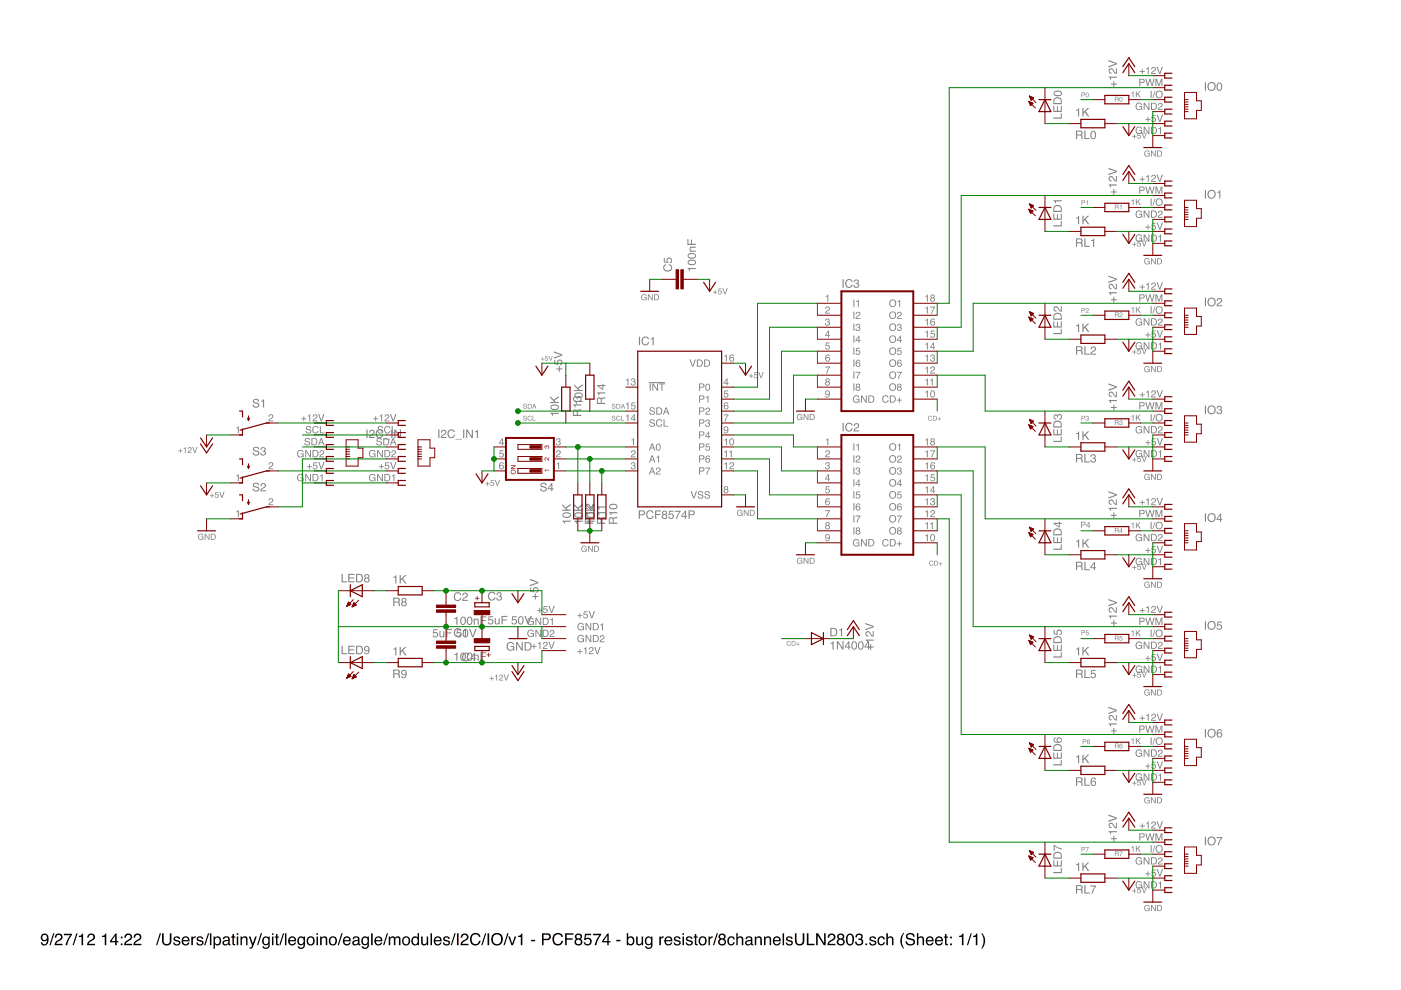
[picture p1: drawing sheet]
<svg xmlns="http://www.w3.org/2000/svg" width="297mm" height="210mm" viewBox="0 0 297 210" stroke-linecap="round" stroke-linejoin="round" font-family="sans-serif">
<path d="M8.8 198.2a.89 .89 0 0 1 1.1-.1 .89 .89 0 0 1 .4 1 1.04 1.04 0 0 1-1.3 1.3l-.3-.6h.3a.49 .49 0 0 0 .6 .4 .49 .49 0 0 0 .3-.6l.1-.3a.8 .8 0 0 1-1.2 .1 .8 .8 0 0 1 0-1.2zM9 198.8a.52 .52 0 0 0 1 0 .52 .52 0 0 0-1 0zM11.3 197.9h.2l-.8 2.5h-.2zM11.9 198.1a.81 .81 0 0 1 1.3 .2 .81 .81 0 0 1-.6 1.2l-.7 .6h1.4v.3h-1.7a1.39 1.39 0 0 1 1.1-1.3 .5 .5 0 0 0 .2-.6 .5 .5 0 0 0-.7-.3 .5 .5 0 0 0-.3 .6h-.3zM13.6 198h1.7v.2l-.8 1.3-.3 .9h-.3l.2-.7 .8-1.4h-1.3zM16.2 197.9h.3l-.8 2.5h-.3zM16.7 198.4l.5-.1 .2-.4h.2v2.5h-.3v-1.7h-.6zM18.8 198.1a.81 .81 0 0 1 1.3 .2 .81 .81 0 0 1-.6 1.2l-.7 .6h1.3v.3h-1.7a1.39 1.39 0 0 1 1.1-1.3 .5 .5 0 0 0 .2-.6 .5 .5 0 0 0-.6-.3 .5 .5 0 0 0-.3 .6h-.3zM21.6 198.4l.5-.1 .2-.4h.2v2.5h-.3v-1.7h-.6zM24.4 198.4l-.8 1.1h.8zM24.5 197.9h.2v1.6h.4v.3h-.4v.6h-.3v-.6h-1.1v-.3zM25.6 198.6h.4v.4h-.4zM25.6 200h.4v.4h-.4zM26.7 198.1a.81 .81 0 0 1 1.2 .2 .81 .81 0 0 1-.5 1.2l-.7 .6h1.3v.3h-1.7a1.39 1.39 0 0 1 1.1-1.3 .5 .5 0 0 0 .2-.6 .5 .5 0 0 0-.6-.3 .5 .5 0 0 0-.3 .6h-.3zM28.6 198.1a.81 .81 0 0 1 1.3 .2 .81 .81 0 0 1-.6 1.2l-.7 .6h1.4v.3h-1.7a1.39 1.39 0 0 1 1.1-1.3 .5 .5 0 0 0 .2-.6 .5 .5 0 0 0-.6-.3 .5 .5 0 0 0-.3 .6h-.4zM33.9 197.9h.2l-.8 2.5h-.2zM34.4 197.9h.3v1.5a.65 .65 0 0 0 .6 .8 .65 .65 0 0 0 .7-.8v-1.5h.3v1.4a1.01 1.01 0 0 1-1 1.2 1.01 1.01 0 0 1-.9-1.2zM37 198.7a.74 .74 0 0 1 1.2 .4h-.3a.39 .39 0 0 0-.4-.3 .39 .39 0 0 0-.4 .3l.2 .2a.79 .79 0 0 1 .9 .7 .8 .8 0 0 1-.8 .5 .8 .8 0 0 1-.7-.7h.3a.45 .45 0 0 0 .5 .4 .45 .45 0 0 0 .4-.4l-.1-.1a.93 .93 0 0 1-1-.8zM38.7 198.8a.85 .85 0 0 1 1.1-.2 .85 .85 0 0 1 .4 1h-1.4a.53 .53 0 0 0 .4 .6 .53 .53 0 0 0 .7-.4h.3a.9 .9 0 0 1-1.3 .6 .9 .9 0 0 1-.3-1.4zM39 198.9l-.2 .4h1.1l-.4-.5zM40.6 198.6h.3v.3l.3-.4h.3v.4a.5 .5 0 0 0-.6 .4v1.1h-.3zM41.9 198.7a.74 .74 0 0 1 1.2 .4h-.3a.39 .39 0 0 0-.4-.3 .39 .39 0 0 0-.4 .3l.2 .2a.79 .79 0 0 1 .9 .7 .8 .8 0 0 1-.8 .5 .8 .8 0 0 1-.7-.7h.3a.45 .45 0 0 0 .5 .4 .45 .45 0 0 0 .4-.4l-.1-.1a.93 .93 0 0 1-1-.8zM44.1 197.9h.3l-.9 2.5h-.2zM44.5 197.9h.3v2.5h-.3zM45.7 198.9a.71 .71 0 0 0-.1 .8 .71 .71 0 0 0 .7 .5 .72 .72 0 0 0 .3-.9 .72 .72 0 0 0-.7-.5zM45.3 198.6h.3v.2a.75 .75 0 0 1 .9-.2 .75 .75 0 0 1 .4 .8 .78 .78 0 0 1-.4 1 .78 .78 0 0 1-.9-.2v.9h-.3zM47.5 199.8a.44 .44 0 0 0 .6 .4 .44 .44 0 0 0 .2-.7zM47.4 198.8a.8 .8 0 0 1 1.3 .2v1.1l.2 .1v.2h-.3l-.2-.2a.63 .63 0 0 1-.9 .2 .63 .63 0 0 1-.1-1l1-.2a.42 .42 0 0 0-.4-.5 .42 .42 0 0 0-.5 .4h-.2zM49.3 198h.3v.6h.3v.2h-.3v1.2l.3 .2v.2a.44 .44 0 0 1-.6-.4v-1.2h-.3v-.2h.3zM50.2 198.6h.3v1.8h-.3zM50.2 197.9h.3v.3h-.3zM51 198.6h.3v.2a.66 .66 0 0 1 .7-.3 .66 .66 0 0 1 .5 .7v1.2h-.3v-1.2a.46 .46 0 0 0-.6-.4 .46 .46 0 0 0-.3 .6v1h-.3zM52.8 198.6h.3l.5 1.5 .5-1.5h.3l-.7 2a.61 .61 0 0 1-.8 .5v-.2h.3l.2-.4zM55.3 197.9h.3l-.9 2.5h-.2zM55.8 198.8l.5-.3 .6 .3v-.2h.3v1.7a.81 .81 0 0 1-.6 .9 .81 .81 0 0 1-1-.6h.3a.53 .53 0 0 0 .8 .3 .53 .53 0 0 0 .2-.8 .8 .8 0 0 1-1.1 .2 .8 .8 0 0 1-.2-1.1zM56.1 198.9a.65 .65 0 0 0-.2 .9 .65 .65 0 0 0 .8 .2 .64 .64 0 0 0 .2-.8 .64 .64 0 0 0-.8-.3zM57.7 198.6h.3v1.8h-.3zM57.7 197.9h.3v.3h-.3zM58.5 198h.3v.6h.3v.2h-.3v1.2l.3 .2v.2a.44 .44 0 0 1-.6-.4v-1.2h-.2v-.2h.2zM60 197.9h.3l-.8 2.5h-.3zM60.4 197.9h.3v2.5h-.3zM61.3 198.8a.85 .85 0 0 1 1.1-.2 .85 .85 0 0 1 .4 1h-1.4a.53 .53 0 0 0 .4 .6 .53 .53 0 0 0 .6-.4h.4a.9 .9 0 0 1-1.3 .6 .9 .9 0 0 1-.3-1.4zM61.6 198.9l-.2 .4h1.1l-.4-.5zM63.3 198.8l.5-.3 .6 .3v-.2h.3v1.7a.81 .81 0 0 1-.6 .9 .81 .81 0 0 1-1-.6h.3a.53 .53 0 0 0 .7 .3 .53 .53 0 0 0 .3-.8 .8 .8 0 0 1-1.1 .2 .8 .8 0 0 1-.2-1.1zM63.5 198.9a.65 .65 0 0 0-.2 .9 .65 .65 0 0 0 .9 .2 .64 .64 0 0 0 .2-.8 .64 .64 0 0 0-.9-.3zM65.6 198.9a.66 .66 0 0 0-.3 .9 .66 .66 0 0 0 1 .2 .67 .67 0 0 0 .1-.9 .67 .67 0 0 0-.8-.2zM65.2 198.8a.92 .92 0 0 1 1.3 .1 .92 .92 0 0 1 0 1.2 .92 .92 0 0 1-1.3 .1l-.2-.7zM67.1 198.6h.3v1.8h-.3zM67.1 197.9h.3v.3h-.3zM67.9 198.6h.3v.2a.66 .66 0 0 1 .7-.3 .66 .66 0 0 1 .5 .7v1.2h-.3v-1.2a.46 .46 0 0 0-.6-.4 .46 .46 0 0 0-.3 .6v1h-.3zM70.3 198.9a.66 .66 0 0 0-.2 .9 .66 .66 0 0 0 .9 .2 .67 .67 0 0 0 .1-.9 .67 .67 0 0 0-.8-.2zM70 198.8a.92 .92 0 0 1 1.2 .1 .92 .92 0 0 1 0 1.2 .92 .92 0 0 1-1.3 .1l-.2-.7zM72.4 197.9h.2l-.8 2.5h-.2zM72.9 198.8a.85 .85 0 0 1 1.1-.2 .85 .85 0 0 1 .4 1h-1.4a.53 .53 0 0 0 .4 .6 .53 .53 0 0 0 .6-.4h.4a.9 .9 0 0 1-1.3 .6 .9 .9 0 0 1-.3-1.4zM73.2 198.9l-.2 .4h1.1l-.4-.5zM75 199.8a.44 .44 0 0 0 .6 .4 .44 .44 0 0 0 .2-.7zM74.9 198.8a.8 .8 0 0 1 1.3 .2v1.1l.2 .1v.2h-.3l-.2-.2a.63 .63 0 0 1-.9 .2 .63 .63 0 0 1 0-1l.9-.2a.42 .42 0 0 0-.4-.5 .42 .42 0 0 0-.4 .4h-.3zM76.8 198.8l.6-.3 .5 .3v-.2h.3v1.7a.81 .81 0 0 1-.6 .9 .81 .81 0 0 1-.9-.6h.3a.53 .53 0 0 0 .7 .3 .53 .53 0 0 0 .2-.8 .8 .8 0 0 1-1 .2 .8 .8 0 0 1-.3-1.1zM77.1 198.9a.65 .65 0 0 0-.2 .9 .65 .65 0 0 0 .8 .2 .64 .64 0 0 0 .2-.8 .64 .64 0 0 0-.8-.3zM78.7 197.9h.3v2.5h-.3zM79.6 198.8a.85 .85 0 0 1 1-.2 .85 .85 0 0 1 .5 1h-1.4a.53 .53 0 0 0 .4 .6 .53 .53 0 0 0 .6-.4h.3a.9 .9 0 0 1-1.3 .6 .9 .9 0 0 1-.2-1.4zM79.9 198.9l-.2 .4h1l-.3-.5zM82 197.9h.3l-.8 2.5h-.3zM82.4 198.6h.3v.2a.6 .6 0 0 1 1.1 0 .62 .62 0 0 1 .7-.3 .62 .62 0 0 1 .4 .7v1.2h-.3v-1.3a.4 .4 0 0 0-.5-.3 .4 .4 0 0 0-.3 .5v1.1h-.3v-1.2a.42 .42 0 0 0-.5-.4 .42 .42 0 0 0-.3 .6v1h-.3zM85.8 198.9a.66 .66 0 0 0-.2 .9 .66 .66 0 0 0 .9 .2 .67 .67 0 0 0 .1-.9 .67 .67 0 0 0-.8-.2zM85.5 198.8a.92 .92 0 0 1 1.2 .1 .92 .92 0 0 1 0 1.2 .92 .92 0 0 1-1.2 .1l-.3-.7zM87.7 199a.64 .64 0 0 0-.1 .8 .64 .64 0 0 0 .8 .2 .64 .64 0 0 0 .1-.9 .64 .64 0 0 0-.8-.1zM87.6 198.7l.6-.2 .3 .3v-.9h.3v2.5h-.2v-.3a.8 .8 0 0 1-1.1 .2 .8 .8 0 0 1-.3-1zM89.3 198.6h.3v1.2a.47 .47 0 0 0 .6 .4 .47 .47 0 0 0 .3-.7v-.9h.3v1.8h-.3v-.3a.64 .64 0 0 1-.7 .3 .64 .64 0 0 1-.5-.6zM91.3 197.9h.3v2.5h-.3zM92.2 198.8a.85 .85 0 0 1 1-.2 .85 .85 0 0 1 .4 1h-1.3a.53 .53 0 0 0 .4 .6 .53 .53 0 0 0 .6-.4h.3a.9 .9 0 0 1-1.3 .6 .9 .9 0 0 1-.2-1.4zM92.4 198.9l-.1 .4h1l-.3-.5zM94.1 198.7a.74 .74 0 0 1 1.3 .4h-.3a.39 .39 0 0 0-.4-.3 .39 .39 0 0 0-.4 .3l.2 .2a.79 .79 0 0 1 .9 .7 .8 .8 0 0 1-.8 .5 .8 .8 0 0 1-.7-.7h.3a.45 .45 0 0 0 .5 .4 .45 .45 0 0 0 .4-.4l-.1-.1a.93 .93 0 0 1-1-.8zM96.4 197.9h.2l-.8 2.5h-.2zM96.9 197.9h.3v2.5h-.3zM98 198.1a.81 .81 0 0 1 1.2 .2 .81 .81 0 0 1-.5 1.2l-.7 .6h1.3v.3h-1.7a1.39 1.39 0 0 1 1.1-1.3 .5 .5 0 0 0 .2-.6 .5 .5 0 0 0-.6-.3 .5 .5 0 0 0-.3 .6h-.3zM99.9 198.2a1.1 1.1 0 0 1 1.1-.4 1.1 1.1 0 0 1 .9 .8h-.4a.82 .82 0 0 0-1-.5 .82 .82 0 0 0-.5 1.1 .8 .8 0 0 0 .6 .9 .8 .8 0 0 0 1-.6h.3a1.17 1.17 0 0 1-1.5 .9 1.17 1.17 0 0 1-.7-1.6zM102.8 197.9h.3l-.8 2.5h-.3zM103.4 197.9h.3v2.5h-.3zM104.6 198.1a1.29 1.29 0 0 1 1.8 .2 1.29 1.29 0 0 1-.3 1.8 1.29 1.29 0 0 1-1.8-.2l-.1-1.1zM104.7 198.4a1.02 1.02 0 0 0-.1 1.3 1.02 1.02 0 0 0 1.3 .3 1.01 1.01 0 0 0 .3-1.4 1.01 1.01 0 0 0-1.5-.2zM107.6 197.9h.2l-.8 2.5h-.2zM107.8 198.6h.3l.5 1.5 .5-1.5h.4l-.7 1.8h-.4zM109.8 198.4l.5-.1 .2-.4h.3v2.5h-.4v-1.7h-.6zM112.6 199.3h.9v.3h-.9zM114.9 197.9h1.2a.73 .73 0 0 1 .7 .7 .73 .73 0 0 1-.7 .7h-.8v1.1h-.4zM115.3 198.2v.8h.6a.45 .45 0 0 0 .6-.4 .45 .45 0 0 0-.6-.4zM117.4 198.2a1.1 1.1 0 0 1 1.1-.4 1.1 1.1 0 0 1 .8 .8h-.3a.82 .82 0 0 0-1-.5 .82 .82 0 0 0-.5 1.1 .8 .8 0 0 0 .6 .9 .8 .8 0 0 0 .9-.6h.4a1.17 1.17 0 0 1-1.5 .9 1.17 1.17 0 0 1-.8-1.6zM119.8 197.9h1.8v.3h-1.4v.8h1.2v.3h-1.2v1.1h-.4zM122.2 198.6a.42 .42 0 0 0 .8 0 .42 .42 0 0 0-.8 0zM122.1 199.7a.51 .51 0 0 0 1 0 .51 .51 0 0 0-1 0zM122.1 198.1a.7 .7 0 0 1 1-.1 .7 .7 0 0 1 0 1.1 .77 .77 0 0 1 .1 1.1 .77 .77 0 0 1-1.1 0 .77 .77 0 0 1 .1-1.1l-.3-.5zM124 198h1.3v.3h-1l-.1 .7a.85 .85 0 0 1 1.2 .4 .85 .85 0 0 1-.6 1.1 .85 .85 0 0 1-1-.7h.3a.55 .55 0 0 0 .8 .2 .55 .55 0 0 0 .1-.8 .55 .55 0 0 0-.9 .1h-.3zM125.7 198h1.8v.2l-.8 1.3-.3 .9h-.3l.2-.7 .8-1.4h-1.4zM128.7 198.4l-.7 1.1h.7zM128.8 197.9h.3v1.6h.3v.3h-.3v.6h-.4v-.6h-1v-.3zM130.7 199.3h.8v.3h-.8zM132.9 197.9h.3v.9a.81 .81 0 0 1 1.1-.1 .81 .81 0 0 1 .2 1 .73 .73 0 0 1-.5 .7 .73 .73 0 0 1-.8-.2v.2h-.3zM133.3 198.9a.64 .64 0 0 0-.1 .9 .64 .64 0 0 0 .9 .2 .65 .65 0 0 0 .1-.9 .65 .65 0 0 0-.9-.2zM134.9 198.6h.3v1.2a.47 .47 0 0 0 .6 .4 .47 .47 0 0 0 .2-.7v-.9h.4v1.8h-.3v-.3a.64 .64 0 0 1-.8 .3 .64 .64 0 0 1-.4-.6zM136.9 198.8l.6-.3 .6 .3v-.2h.2v1.7a.81 .81 0 0 1-.6 .9 .81 .81 0 0 1-.9-.6h.3a.53 .53 0 0 0 .7 .3 .53 .53 0 0 0 .2-.8 .8 .8 0 0 1-1 .2 .8 .8 0 0 1-.3-1.1zM137.2 198.9a.65 .65 0 0 0-.2 .9 .65 .65 0 0 0 .9 .2 .64 .64 0 0 0 .2-.8 .64 .64 0 0 0-.9-.3zM139.8 198.6h.3v.3l.3-.4h.3v.4a.5 .5 0 0 0-.6 .4v1.1h-.3zM141.1 198.8a.85 .85 0 0 1 1-.2 .85 .85 0 0 1 .4 1h-1.3a.53 .53 0 0 0 .4 .6 .53 .53 0 0 0 .6-.4h.3a.9 .9 0 0 1-1.3 .6 .9 .9 0 0 1-.2-1.4zM141.4 198.9l-.2 .4h1l-.3-.5zM143.1 198.7a.74 .74 0 0 1 1.2 .4h-.3a.39 .39 0 0 0-.4-.3 .39 .39 0 0 0-.4 .3l.2 .2a.79 .79 0 0 1 .9 .7 .8 .8 0 0 1-.8 .5 .8 .8 0 0 1-.7-.7h.3a.45 .45 0 0 0 .5 .4 .45 .45 0 0 0 .4-.4l-.1-.1a.93 .93 0 0 1-1-.8zM144.7 198.6h.3v1.8h-.3zM144.7 197.9h.3v.3h-.3zM145.6 198.7a.74 .74 0 0 1 1.2 .4h-.3a.39 .39 0 0 0-.4-.3 .39 .39 0 0 0-.3 .3l.1 .2a.79 .79 0 0 1 1 .7 .8 .8 0 0 1-.9 .5 .8 .8 0 0 1-.6-.7h.3a.45 .45 0 0 0 .4 .4 .45 .45 0 0 0 .5-.4l-.1-.1a.93 .93 0 0 1-1.1-.8zM147.3 198h.3v.6h.3v.2h-.3v1.2l.3 .2v.2a.44 .44 0 0 1-.6-.4v-1.2h-.2v-.2h.2zM148.7 198.9a.66 .66 0 0 0-.3 .9 .66 .66 0 0 0 1 .2 .67 .67 0 0 0 .1-.9 .67 .67 0 0 0-.8-.2zM148.3 198.8a.92 .92 0 0 1 1.3 .1 .92 .92 0 0 1 0 1.2 .92 .92 0 0 1-1.3 .1l-.2-.7zM150.2 198.6h.3v.3l.3-.4h.3v.4a.5 .5 0 0 0-.6 .4v1.1h-.3zM152 197.9h.2l-.8 2.5h-.3zM152.7 198.6a.42 .42 0 0 0 .8 0 .42 .42 0 0 0-.8 0zM152.6 199.7a.51 .51 0 0 0 1 0 .51 .51 0 0 0-1 0zM152.5 198.1a.7 .7 0 0 1 1.1-.1 .7 .7 0 0 1-.1 1.1 .77 .77 0 0 1 .2 1.1 .77 .77 0 0 1-1.2 0 .77 .77 0 0 1 .2-1.1l-.4-.5zM154.4 198.8a.76 .76 0 0 1 .8-.3 .76 .76 0 0 1 .6 .7h-.3a.51 .51 0 0 0-.7-.4 .51 .51 0 0 0-.3 .7 .49 .49 0 0 0 .4 .7 .49 .49 0 0 0 .6-.4h.3a.83 .83 0 0 1-1.1 .6 .83 .83 0 0 1-.5-1.2zM156.1 197.9h.3v.9a.65 .65 0 0 1 .8-.3 .65 .65 0 0 1 .4 .7v1.2h-.3v-1.2a.46 .46 0 0 0-.6-.4 .46 .46 0 0 0-.3 .6v1h-.3zM158.3 199.8a.44 .44 0 0 0 .6 .4 .44 .44 0 0 0 .2-.7zM158.2 198.8a.8 .8 0 0 1 1.3 .2v1.1l.2 .1v.2h-.3l-.2-.2a.63 .63 0 0 1-.9 .2 .63 .63 0 0 1-.1-1l1-.2a.42 .42 0 0 0-.4-.5 .42 .42 0 0 0-.4 .4h-.3zM160 198.6h.3v.2a.66 .66 0 0 1 .8-.3 .66 .66 0 0 1 .4 .7v1.2h-.3v-1.2a.46 .46 0 0 0-.5-.4 .46 .46 0 0 0-.4 .6v1h-.3zM162 198.6h.3v.2a.66 .66 0 0 1 .7-.3 .66 .66 0 0 1 .5 .7v1.2h-.3v-1.2a.46 .46 0 0 0-.6-.4 .46 .46 0 0 0-.3 .6v1h-.3zM164.1 198.8a.85 .85 0 0 1 1-.2 .85 .85 0 0 1 .4 1h-1.3a.53 .53 0 0 0 .4 .6 .53 .53 0 0 0 .6-.4h.3a.9 .9 0 0 1-1.3 .6 .9 .9 0 0 1-.2-1.4zM164.3 198.9l-.1 .4h1l-.3-.5zM165.9 197.9h.3v2.5h-.3zM166.8 198.7a.74 .74 0 0 1 1.3 .4h-.3a.39 .39 0 0 0-.4-.3 .39 .39 0 0 0-.4 .3l.2 .2a.79 .79 0 0 1 .9 .7 .8 .8 0 0 1-.8 .5 .8 .8 0 0 1-.7-.7h.3a.45 .45 0 0 0 .4 .4 .45 .45 0 0 0 .5-.4l-.1-.1a.93 .93 0 0 1-1-.8zM168.5 197.9h.4v1.5a.65 .65 0 0 0 .6 .8 .65 .65 0 0 0 .7-.8v-1.5h.3v1.4a1.01 1.01 0 0 1-1 1.2 1.01 1.01 0 0 1-1-1.2zM171.1 197.9h.3v2.2h1.3v.3h-1.6zM173 197.9h.4l1.3 2v-2h.3v2.5h-.3l-1.3-2v2h-.4zM175.8 198.1a.81 .81 0 0 1 1.2 .2 .81 .81 0 0 1-.5 1.2l-.7 .6h1.3v.3h-1.7a1.39 1.39 0 0 1 1.1-1.3 .5 .5 0 0 0 .2-.6 .5 .5 0 0 0-.6-.3 .5 .5 0 0 0-.3 .6h-.3zM177.8 198.6a.42 .42 0 0 0 .8 0 .42 .42 0 0 0-.8 0zM177.7 199.7a.55 .55 0 0 0 1.1 0 .55 .55 0 0 0-1.1 0zM177.7 198.1a.7 .7 0 0 1 1-.1 .7 .7 0 0 1 0 1.1 .77 .77 0 0 1 .1 1.1 .77 .77 0 0 1-1.1 0 .77 .77 0 0 1 .1-1.1l-.3-.5zM179.8 198.1a.91 .91 0 0 1 1 .1 .91 .91 0 0 1 .3 1 .9 .9 0 0 1-.4 1.1 .9 .9 0 0 1-1.2-.2 1.91 1.91 0 0 1 .3-2zM179.9 198.3a1.65 1.65 0 0 0 .1 1.9h.2a1.25 1.25 0 0 0 .2-2zM181.6 198.1a.72 .72 0 0 1 1-.1 .72 .72 0 0 1 .1 1l-.1 .1a.8 .8 0 0 1 .2 1.2 .8 .8 0 0 1-1.1 .1l-.4-.8h.3a.51 .51 0 0 0 .5 .7 .51 .51 0 0 0 .5-.5 .51 .51 0 0 0-.5-.5l-.1-.3a.45 .45 0 0 0 .6-.3 .45 .45 0 0 0-.3-.5 .45 .45 0 0 0-.6 .2v.3h-.3zM183.5 200h.3v.4h-.3zM184.5 198.7a.74 .74 0 0 1 1.2 .4h-.3a.39 .39 0 0 0-.4-.3 .39 .39 0 0 0-.3 .3l.1 .2a.79 .79 0 0 1 1 .7 .8 .8 0 0 1-.8 .5 .8 .8 0 0 1-.7-.7h.3a.45 .45 0 0 0 .4 .4 .45 .45 0 0 0 .5-.4l-.1-.1a.93 .93 0 0 1-1.1-.8zM186.3 198.8a.76 .76 0 0 1 .8-.3 .76 .76 0 0 1 .5 .7h-.3a.51 .51 0 0 0-.7-.4 .51 .51 0 0 0-.2 .7 .49 .49 0 0 0 .3 .7 .49 .49 0 0 0 .6-.4h.3a.83 .83 0 0 1-1.1 .6 .83 .83 0 0 1-.4-1.2zM187.9 197.9h.3v.9a.65 .65 0 0 1 .8-.3 .65 .65 0 0 1 .4 .7v1.2h-.3v-1.2a.46 .46 0 0 0-.5-.4 .46 .46 0 0 0-.4 .6v1h-.3zM191.5 197.8h.2a3.1 3.1 0 0 0 0 3.3h-.2a2.6 2.6 0 0 1 0-3.3zM192.3 198a1 1 0 0 1 1.6 .6h-.3a.59 .59 0 0 0-.6-.5 .59 .59 0 0 0-.6 .6l.3 .1a1.22 1.22 0 0 1 1.3 .9 1.03 1.03 0 0 1-1 .8 1.03 1.03 0 0 1-1-.9h.3a.67 .67 0 0 0 .7 .6 .67 .67 0 0 0 .6-.6l-.1-.1a2.06 2.06 0 0 1-1.4-.7v-.4zM194.4 197.9h.3v.9a.65 .65 0 0 1 .8-.3 .65 .65 0 0 1 .4 .7v1.2h-.3v-1.2a.46 .46 0 0 0-.6-.4 .46 .46 0 0 0-.3 .6v1h-.3zM196.5 198.8a.85 .85 0 0 1 1-.2 .85 .85 0 0 1 .5 1h-1.4a.53 .53 0 0 0 .4 .6 .53 .53 0 0 0 .6-.4h.3a.9 .9 0 0 1-1.3 .6 .9 .9 0 0 1-.2-1.4zM196.8 198.9l-.2 .4h1l-.3-.5zM198.5 198.8a.85 .85 0 0 1 1-.2 .85 .85 0 0 1 .4 1h-1.3a.53 .53 0 0 0 .4 .6 .53 .53 0 0 0 .6-.4h.3a.9 .9 0 0 1-1.3 .6 .9 .9 0 0 1-.3-1.4zM198.7 198.9l-.1 .4h1l-.3-.5zM200.4 198h.3v.6h.3v.2h-.3v1.2l.3 .2v.2a.44 .44 0 0 1-.6-.4v-1.2h-.3v-.2h.3zM201.4 198.6h.4v.4h-.4zM201.4 200h.4v.4h-.4zM203.4 198.4l.4-.1 .2-.4h.3v2.5h-.4v-1.7h-.5zM205.8 197.9h.3l-.8 2.5h-.3zM206.3 198.4l.5-.1 .2-.4h.2v2.5h-.3v-1.7h-.6zM208.1 197.8h.2l.3 .6a2.54 2.54 0 0 1-.3 2.7h-.2a3.1 3.1 0 0 0 0-3.3z" fill-rule="evenodd" fill="#000"/>
<g fill="#808080">
<path d="M135.4 108.2h.8a.52 .52 0 0 1 .6 .5 .52 .52 0 0 1-.6 .6h-.5v.7h-.3zM135.7 108.4v.6h.5a.31 .31 0 0 0 .3-.3 .31 .31 0 0 0-.3-.3zM137.2 108.4a.78 .78 0 0 1 .8-.2 .78 .78 0 0 1 .6 .6h-.3a.61 .61 0 0 0-.8-.3 .61 .61 0 0 0-.2 .8 .55 .55 0 0 0 .5 .5 .55 .55 0 0 0 .5-.5h.3a.83 .83 0 0 1-1.1 .7 .83 .83 0 0 1-.5-1.2zM138.9 108.2h1.2v.2h-1v.6h.9v.2h-.9v.8h-.2zM140.6 108.7a.3 .3 0 0 0 .6 0 .3 .3 0 0 0-.6 0zM140.5 109.5a.36 .36 0 0 0 .7 0 .36 .36 0 0 0-.7 0zM140.5 108.4a.5 .5 0 0 1 .7-.1 .5 .5 0 0 1 0 .8 .54 .54 0 0 1 .1 .8 .54 .54 0 0 1-.8 0 .54 .54 0 0 1 .1-.8l-.2-.4zM141.9 108.3h.9v.2h-.8v.5a.61 .61 0 0 1 .8 .3 .61 .61 0 0 1-.4 .8 .61 .61 0 0 1-.7-.5h.2a.38 .38 0 0 0 .6 .1 .38 .38 0 0 0 0-.6 .38 .38 0 0 0-.6 .1h-.2zM143.1 108.3h1.2l-.7 1.7h-.3l.2-.5 .5-1h-.9zM145.2 108.6l-.6 .8h.6zM145.2 108.3h.2v1.1h.3v.2h-.3v.4h-.2v-.4h-.8v-.2zM146 108.2h.8a.52 .52 0 0 1 .5 .5 .52 .52 0 0 1-.5 .6h-.6v.7h-.2zM146.2 108.4v.6h.5a.31 .31 0 0 0 .4-.3 .31 .31 0 0 0-.4-.3z" fill-rule="evenodd"/>
<path d="M242.8 123.5a.56 .56 0 0 1 .9 .2h-.1a.42 .42 0 0 0-.6-.2 .42 .42 0 0 0-.2 .5 .42 .42 0 0 0 .3 .5 .42 .42 0 0 0 .5-.4h-.4v-.2h.6v.7l-.2-.2a.64 .64 0 0 1-.9 0 .64 .64 0 0 1 .1-.9zM244 123.3h.2l.7 1.1v-1.1h.1v1.3h-.2l-.6-1v1h-.2zM245.5 123.5v1h.4a.51 .51 0 0 0 .3-.6 .51 .51 0 0 0-.4-.4zM245.3 123.3h.5a.64 .64 0 0 1 .6 .7 .64 .64 0 0 1-.6 .6h-.5z" fill-rule="evenodd"/>
<path d="M240.4 119.9h.2v.4h.4v.1h-.4v.4h-.2v-.4h-.3v-.1h.3zM241.2 119.6h.7v.1h-.6v.4a.43 .43 0 0 1 .6 .2 .43 .43 0 0 1-.3 .6 .43 .43 0 0 1-.5-.4h.1a.27 .27 0 0 0 .4 .1 .27 .27 0 0 0 .1-.4 .27 .27 0 0 0-.5 .1l-.1-.1zM242 119.5h.2l.4 1.1 .4-1.1h.2l-.5 1.3h-.2z" fill-rule="evenodd"/>
<path d="M239.9 111l.4-.2v1.2h-.1v-.8h-.3zM240.8 110.8h.2v.6l.6-.6h.3l-.6 .5 .6 .7h-.3l-.4-.6-.2 .2v.4h-.2z" fill-rule="evenodd"/>
<path d="M228.1 114.7l.7-.3v1.7h-.2v-1.2h-.5zM229.5 114.3h.2v.9l.9-.9h.3l-.7 .7 .8 1.1h-.4l-.6-.9-.3 .3v.6h-.2z" fill-rule="evenodd"/>
<path d="M242.8 146.3a.56 .56 0 0 1 .9 .3h-.1a.42 .42 0 0 0-.6-.3 .42 .42 0 0 0-.2 .5 .42 .42 0 0 0 .3 .5 .42 .42 0 0 0 .5-.4h-.4v-.1h.6v.7l-.2-.2a.64 .64 0 0 1-.9 0 .64 .64 0 0 1 .1-1zM244 146.2h.2l.7 1v-1h.1v1.3h-.2l-.6-1.1v1.1h-.2zM245.5 146.3v1h.4a.51 .51 0 0 0 .3-.5 .51 .51 0 0 0-.4-.5zM245.3 146.2h.5a.64 .64 0 0 1 .6 .6 .64 .64 0 0 1-.6 .7h-.5z" fill-rule="evenodd"/>
<path d="M240.4 142.7h.2v.4h.4v.2h-.4v.4h-.2v-.4h-.3v-.2h.3zM241.2 142.4h.7v.2h-.6v.3a.43 .43 0 0 1 .6 .2 .43 .43 0 0 1-.3 .6 .43 .43 0 0 1-.5-.4h.1a.27 .27 0 0 0 .4 .2 .27 .27 0 0 0 .1-.5 .27 .27 0 0 0-.5 .1h-.1zM242 142.4h.2l.4 1.1 .4-1.1h.2l-.5 1.3h-.2z" fill-rule="evenodd"/>
<path d="M239.9 133.9l.4-.2v1.2h-.1v-.9h-.3zM240.8 133.6h.2v.6l.6-.6h.3l-.6 .5 .6 .8h-.3l-.4-.6-.2 .1v.5h-.2z" fill-rule="evenodd"/>
<path d="M228.1 137.6l.7-.4v1.8h-.2v-1.3h-.5zM229.5 137.2h.2v.8l.9-.8h.3l-.7 .7 .8 1.1h-.4l-.6-.9-.3 .2v.7h-.2z" fill-rule="evenodd"/>
<path d="M242.8 169.2a.56 .56 0 0 1 .9 .2h-.1a.42 .42 0 0 0-.6-.2 .42 .42 0 0 0-.2 .5 .42 .42 0 0 0 .3 .5 .42 .42 0 0 0 .5-.4h-.4v-.2h.6v.7l-.2-.1a.64 .64 0 0 1-.9-.1 .64 .64 0 0 1 .1-.9zM244 169h.2l.7 1.1v-1.1h.1v1.3h-.2l-.6-1v1h-.2zM245.5 169.2v1h.4a.51 .51 0 0 0 .3-.6 .51 .51 0 0 0-.4-.4zM245.3 169h.5a.64 .64 0 0 1 .6 .7 .64 .64 0 0 1-.6 .6h-.5z" fill-rule="evenodd"/>
<path d="M240.4 165.6h.2v.4h.4v.1h-.4v.4h-.2v-.4h-.3v-.1h.3zM241.2 165.3h.7v.1h-.6v.4a.43 .43 0 0 1 .6 .2 .43 .43 0 0 1-.3 .6 .43 .43 0 0 1-.5-.4h.1a.27 .27 0 0 0 .4 .1 .27 .27 0 0 0 .1-.4 .27 .27 0 0 0-.5 .1h-.1zM242 165.2h.2l.4 1.1 .4-1.1h.2l-.5 1.3h-.2z" fill-rule="evenodd"/>
<path d="M239.9 156.7l.4-.2v1.2h-.1v-.8h-.3zM240.8 156.5h.2v.6l.6-.6h.3l-.6 .5 .6 .7h-.3l-.4-.6-.2 .2v.4h-.2z" fill-rule="evenodd"/>
<path d="M228.1 160.4l.7-.3v1.7h-.2v-1.2h-.5zM229.5 160h.2v.9l.9-.9h.3l-.7 .7 .8 1.1h-.4l-.6-.9-.3 .3v.6h-.2z" fill-rule="evenodd"/>
<path d="M242.8 192a.56 .56 0 0 1 .9 .3h-.1a.42 .42 0 0 0-.6-.3 .42 .42 0 0 0-.2 .5 .42 .42 0 0 0 .3 .6 .42 .42 0 0 0 .5-.5h-.4v-.1h.6v.7l-.2-.2a.64 .64 0 0 1-.9 0 .64 .64 0 0 1 .1-1zM244 191.9h.2l.7 1v-1h.1v1.3h-.2l-.6-1.1v1.1h-.2zM245.5 192v1h.4a.51 .51 0 0 0 .3-.5 .51 .51 0 0 0-.4-.5zM245.3 191.9h.5a.64 .64 0 0 1 .6 .6 .64 .64 0 0 1-.6 .7h-.5z" fill-rule="evenodd"/>
<path d="M240.4 188.5h.2v.3h.4v.2h-.4v.4h-.2v-.4h-.3v-.2h.3zM241.2 188.1h.7v.2h-.6v.3a.43 .43 0 0 1 .6 .2 .43 .43 0 0 1-.3 .6 .43 .43 0 0 1-.5-.4h.1a.27 .27 0 0 0 .4 .2 .27 .27 0 0 0 .1-.5 .27 .27 0 0 0-.5 .1h-.1zM242 188.1h.2l.4 1.1 .4-1.1h.2l-.5 1.3h-.2z" fill-rule="evenodd"/>
<path d="M239.9 179.6l.4-.2v1.2h-.1v-.9h-.3zM240.8 179.3h.2v.6l.6-.6h.3l-.6 .5 .6 .8h-.3l-.4-.6-.2 .2v.4h-.2z" fill-rule="evenodd"/>
<path d="M228.1 183.3l.7-.4v1.8h-.2v-1.3h-.5zM229.5 182.9h.2v.8l.9-.8h.3l-.7 .7 .8 1.1h-.4l-.6-.9-.3 .2v.7h-.2z" fill-rule="evenodd"/>
<path d="M242.8 77.8a.56 .56 0 0 1 .9 .2h-.1a.42 .42 0 0 0-.6-.2 .42 .42 0 0 0-.2 .5 .42 .42 0 0 0 .3 .5 .42 .42 0 0 0 .5-.4h-.4v-.2h.6v.7l-.2-.2a.64 .64 0 0 1-.9 0 .64 .64 0 0 1 .1-.9zM244 77.6h.2l.7 1.1v-1.1h.1v1.3h-.2l-.6-1v1h-.2zM245.5 77.8v1l.4-.1a.51 .51 0 0 0 .3-.5 .51 .51 0 0 0-.4-.4zM245.3 77.6h.5a.64 .64 0 0 1 .6 .7 .64 .64 0 0 1-.6 .6h-.5z" fill-rule="evenodd"/>
<path d="M240.4 74.2h.2v.4h.4v.1h-.4v.4h-.2v-.4h-.3v-.1h.3zM241.2 73.9h.7v.1h-.6v.4a.43 .43 0 0 1 .6 .2 .43 .43 0 0 1-.3 .6 .43 .43 0 0 1-.5-.4h.1a.27 .27 0 0 0 .4 .1 .27 .27 0 0 0 .1-.4 .27 .27 0 0 0-.5 0h-.1zM242 73.8h.2l.4 1.1 .4-1.1h.2l-.5 1.3h-.2z" fill-rule="evenodd"/>
<path d="M239.9 65.3l.4-.2v1.2h-.1v-.8h-.3zM240.8 65.1h.2v.6l.6-.6h.3l-.6 .5 .6 .7h-.3l-.4-.6-.2 .2v.4h-.2z" fill-rule="evenodd"/>
<path d="M228.1 69l.7-.3v1.7h-.2v-1.2h-.5zM229.5 68.6h.2v.9l.9-.9h.3l-.7 .7 .8 1.1h-.4l-.6-.9-.3 .3v.6h-.2z" fill-rule="evenodd"/>
<path d="M242.8 100.6a.56 .56 0 0 1 .9 .3h-.1a.42 .42 0 0 0-.6-.3 .42 .42 0 0 0-.2 .5 .42 .42 0 0 0 .3 .5 .42 .42 0 0 0 .5-.4h-.4v-.1h.6v.7l-.2-.2a.64 .64 0 0 1-.9 0 .64 .64 0 0 1 .1-1zM244 100.5h.2l.7 1v-1h.1v1.3h-.2l-.6-1.1v1.1h-.2zM245.5 100.6v1h.4a.51 .51 0 0 0 .3-.5 .51 .51 0 0 0-.4-.5zM245.3 100.5h.5a.64 .64 0 0 1 .6 .6 .64 .64 0 0 1-.6 .7h-.5z" fill-rule="evenodd"/>
<path d="M240.4 97h.2v.4h.4v.2h-.4v.3h-.2v-.3h-.3v-.2h.3zM241.2 96.7h.7v.2h-.6v.3a.43 .43 0 0 1 .6 .2 .43 .43 0 0 1-.3 .6 .43 .43 0 0 1-.5-.4h.1a.27 .27 0 0 0 .4 .2 .27 .27 0 0 0 .1-.5 .27 .27 0 0 0-.5 .1h-.1zM242 96.7h.2l.4 1.1 .4-1.1h.2l-.5 1.2h-.2z" fill-rule="evenodd"/>
<path d="M239.9 88.2l.4-.3v1.3h-.1v-.9h-.3zM240.8 87.9h.2v.6l.6-.6h.3l-.6 .5 .6 .8h-.3l-.4-.7-.2 .2v.5h-.2z" fill-rule="evenodd"/>
<path d="M228.1 91.8l.7-.3v1.7h-.2v-1.2h-.5zM229.5 91.5h.2v.8l.9-.8h.3l-.7 .7 .8 1h-.4l-.6-.9-.3 .3v.6h-.2z" fill-rule="evenodd"/>
<path d="M242.8 32.1a.56 .56 0 0 1 .9 .2h-.1a.42 .42 0 0 0-.6-.2 .42 .42 0 0 0-.2 .5 .42 .42 0 0 0 .3 .5 .42 .42 0 0 0 .5-.4h-.4v-.2h.6v.7l-.2-.2a.64 .64 0 0 1-.9 0 .64 .64 0 0 1 .1-.9zM244 31.9h.2l.7 1.1v-1.1h.1v1.3h-.2l-.6-1v1h-.2zM245.5 32.1v.9h.4a.51 .51 0 0 0 .3-.5 .51 .51 0 0 0-.4-.4zM245.3 31.9h.5a.64 .64 0 0 1 .6 .7 .64 .64 0 0 1-.6 .6h-.5z" fill-rule="evenodd"/>
<path d="M240.4 28.5h.2v.4h.4v.1h-.4v.4h-.2v-.4h-.3v-.1h.3zM241.2 28.2h.7v.1h-.6v.4a.43 .43 0 0 1 .6 .2 .43 .43 0 0 1-.3 .5 .43 .43 0 0 1-.5-.3h.1a.27 .27 0 0 0 .4 .1 .27 .27 0 0 0 .1-.4 .27 .27 0 0 0-.5 0h-.1zM242 28.1h.2l.4 1.1 .4-1.1h.2l-.5 1.3h-.2z" fill-rule="evenodd"/>
<path d="M239.9 19.6l.4-.2v1.2h-.1v-.9h-.3zM240.8 19.3h.2v.7l.6-.7h.3l-.6 .6 .6 .7h-.3l-.4-.6-.2 .2v.4h-.2z" fill-rule="evenodd"/>
<path d="M228.1 23.3l.7-.4v1.8h-.2v-1.2h-.5zM229.5 22.9h.2v.9l.9-.9h.3l-.7 .7 .8 1.1h-.4l-.6-.9-.3 .3v.6h-.2z" fill-rule="evenodd"/>
<path d="M242.8 54.9a.56 .56 0 0 1 .9 .3h-.1a.42 .42 0 0 0-.6-.3 .42 .42 0 0 0-.2 .5 .42 .42 0 0 0 .3 .5 .42 .42 0 0 0 .5-.4h-.4v-.1h.6v.6l-.2-.1a.64 .64 0 0 1-.9-.1 .64 .64 0 0 1 .1-.9zM244 54.8h.2l.7 1v-1h.1v1.2h-.2l-.6-1v1h-.2zM245.5 54.9v1h.4a.51 .51 0 0 0 .3-.5 .51 .51 0 0 0-.4-.5zM245.3 54.8h.5a.64 .64 0 0 1 .6 .6 .64 .64 0 0 1-.6 .6h-.5z" fill-rule="evenodd"/>
<path d="M240.4 51.3h.2v.4h.4v.2h-.4v.3h-.2v-.3h-.3v-.2h.3zM241.2 51h.7v.2h-.6v.3a.43 .43 0 0 1 .6 .2 .43 .43 0 0 1-.3 .6 .43 .43 0 0 1-.5-.4h.1a.27 .27 0 0 0 .4 .2 .27 .27 0 0 0 .1-.5 .27 .27 0 0 0-.5 .1h-.1zM242 51h.2l.4 1 .4-1h.2l-.5 1.2h-.2z" fill-rule="evenodd"/>
<path d="M239.9 42.5l.4-.3v1.3h-.1v-.9h-.3zM240.8 42.2h.2v.6l.6-.6h.3l-.6 .5 .6 .8h-.3l-.4-.7-.2 .2v.5h-.2z" fill-rule="evenodd"/>
<path d="M228.1 46.1l.7-.3v1.7h-.2v-1.2h-.5zM229.5 45.7h.2v.9l.9-.9h.3l-.7 .8 .8 1h-.4l-.6-.9-.3 .3v.6h-.2z" fill-rule="evenodd"/>
<path d="M169.1 118.4a.56 .56 0 0 1 1 .2h-.2a.42 .42 0 0 0-.5-.2 .42 .42 0 0 0-.3 .5 .42 .42 0 0 0 .4 .5 .42 .42 0 0 0 .5-.4h-.4v-.2h.5v.7l-.1-.1a.64 .64 0 0 1-1-.1 .64 .64 0 0 1 .1-.9zM170.4 118.3h.2l.6 1v-1h.2v1.2h-.2l-.7-1v1h-.1zM171.8 118.4v1h.4a.51 .51 0 0 0 .4-.5 .51 .51 0 0 0-.4-.5zM171.7 118.3h.5a.64 .64 0 0 1 .5 .6 .64 .64 0 0 1-.5 .6h-.5z" fill-rule="evenodd"/>
<path d="M44.9 104.7h.1v.3h.4v.2h-.4v.4h-.1v-.4h-.4v-.2h.4zM45.7 104.3h.6v.2h-.5l-.1 .3a.43 .43 0 0 1 .6 .2 .43 .43 0 0 1-.2 .6 .43 .43 0 0 1-.6-.4h.2a.27 .27 0 0 0 .4 .2 .27 .27 0 0 0 0-.4 .27 .27 0 0 0-.4 0h-.1zM46.5 104.3h.2l.4 1.1 .3-1.1h.2l-.5 1.3h-.1z" fill-rule="evenodd"/>
<path d="M38.2 95.1h.1v.4h.4v.2h-.4v.3h-.1v-.3h-.4v-.2h.4zM38.9 95l.5-.2v1.2h-.2v-.8h-.3zM39.9 95a.44 .44 0 0 1 .7 .1 .44 .44 0 0 1-.5 .6l-.1 .2h.6v.1h-.8l.1-.4a.44 .44 0 0 0 .5-.2 .44 .44 0 0 0-.1-.4l-.5 .2zM40.8 94.8h.1l.4 1.1 .4-1.1h.2l-.5 1.2h-.2z" fill-rule="evenodd"/>
<path d="M235.5 17.7h.6v-.5h.2v.5h.5v.2h-.5v.6h-.2v-.6h-.6zM235.1 16.3h1.7v.2h-1.2v.4h-.2zM235.2 14.6a.8 .8 0 0 1 1.2 .7l.2 .1v-.9h.2v1.2a1.47 1.47 0 0 1-1.1-1 .35 .35 0 0 0-.5 .3 .35 .35 0 0 0 .5 .4v.2a.6 .6 0 0 1-.6-.3 .6 .6 0 0 1 .1-.7zM235 12.7l1.8 .7v.2l-1.8 .7v-.3l1.5-.5-1.5-.5z" fill-rule="evenodd"/>
<path d="M235.5 40.6h.6v-.5h.2v.5h.5v.2h-.5v.5h-.2v-.5h-.6zM235.1 39.1h1.7v.2h-1.2v.4h-.2zM235.2 37.5a.8 .8 0 0 1 1.2 .6l.2 .2v-1h.2v1.2a1.47 1.47 0 0 1-1.1-.9 .35 .35 0 0 0-.5 .3 .35 .35 0 0 0 .5 .4v.2a.6 .6 0 0 1-.6-.4 .6 .6 0 0 1 .1-.6zM235 35.6l1.8 .6v.3l-1.8 .6v-.2l1.5-.5-1.5-.5z" fill-rule="evenodd"/>
<path d="M235.5 63.4h.6v-.5h.2v.5h.5v.3h-.5v.5h-.2v-.5h-.6zM235.1 62h1.7v.2h-1.2v.4h-.2zM235.2 60.3a.8 .8 0 0 1 1.2 .7l.2 .1v-.9h.2v1.2a1.47 1.47 0 0 1-1.1-1 .35 .35 0 0 0-.5 .4 .35 .35 0 0 0 .5 .3v.2a.6 .6 0 0 1-.6-.3 .6 .6 0 0 1 .1-.7zM235 58.4l1.8 .7v.2l-1.8 .7v-.3l1.5-.5-1.5-.5z" fill-rule="evenodd"/>
<path d="M235.5 86.3h.6v-.5h.2v.5h.5v.2h-.5v.5h-.2v-.5h-.6zM235.1 84.8h1.7v.2h-1.2v.5h-.2zM235.2 83.2a.8 .8 0 0 1 1.2 .6l.2 .2v-1h.2v1.2a1.47 1.47 0 0 1-1.1-.9 .35 .35 0 0 0-.5 .3 .35 .35 0 0 0 .5 .4v.2a.6 .6 0 0 1-.6-.4 .6 .6 0 0 1 .1-.6zM235 81.3l1.8 .6v.3l-1.8 .7v-.3l1.5-.5-1.5-.5z" fill-rule="evenodd"/>
<path d="M235.5 109.2h.6v-.6h.2v.6h.5v.2h-.5v.5h-.2v-.5h-.6zM235.1 107.7h1.7v.2h-1.2v.4h-.2zM235.2 106a.8 .8 0 0 1 1.2 .7l.2 .1v-.9h.2v1.2a1.47 1.47 0 0 1-1.1-1 .35 .35 0 0 0-.5 .4 .35 .35 0 0 0 .5 .3v.2a.6 .6 0 0 1-.6-.3 .6 .6 0 0 1 .1-.7zM235 104.1l1.8 .7v.3l-1.8 .6v-.3l1.5-.5-1.5-.5z" fill-rule="evenodd"/>
<path d="M235.5 132h.6v-.5h.2v.5h.5v.2h-.5v.5h-.2v-.5h-.6zM235.1 130.5h1.7v.3h-1.2v.4h-.2zM235.2 128.9a.8 .8 0 0 1 1.2 .6l.2 .2v-1h.2v1.2a1.47 1.47 0 0 1-1.1-.9 .35 .35 0 0 0-.5 .3 .35 .35 0 0 0 .5 .4v.2a.6 .6 0 0 1-.6-.4 .6 .6 0 0 1 .1-.6zM235 127l1.8 .7v.2l-1.8 .7v-.3l1.5-.5-1.5-.5z" fill-rule="evenodd"/>
<path d="M235.5 154.9h.6v-.6h.2v.6h.5v.2h-.5v.5h-.2v-.5h-.6zM235.1 153.4h1.7v.2h-1.2v.4h-.2zM235.2 151.7a.8 .8 0 0 1 1.2 .7l.2 .1v-.9h.2v1.2a1.47 1.47 0 0 1-1.1-1 .35 .35 0 0 0-.5 .4 .35 .35 0 0 0 .5 .3v.2a.6 .6 0 0 1-.6-.3 .6 .6 0 0 1 .1-.7zM235 149.9l1.8 .6v.3l-1.8 .6v-.3l1.5-.5-1.5-.5z" fill-rule="evenodd"/>
<path d="M235.5 177.7h.6v-.5h.2v.5h.5v.2h-.5v.6h-.2v-.6h-.6zM235.1 176.2h1.7v.3h-1.2v.4h-.2zM235.2 174.6a.8 .8 0 0 1 1.2 .6l.2 .2v-1h.2v1.2a1.47 1.47 0 0 1-1.1-.9 .35 .35 0 0 0-.5 .3 .35 .35 0 0 0 .5 .4v.2a.6 .6 0 0 1-.6-.4 .6 .6 0 0 1 .1-.6zM235 172.7l1.8 .7v.2l-1.8 .7v-.3l1.5-.5-1.5-.5z" fill-rule="evenodd"/>
<path d="M169.1 87.9a.56 .56 0 0 1 1 .3h-.2a.42 .42 0 0 0-.5-.3 .42 .42 0 0 0-.3 .5 .42 .42 0 0 0 .4 .5 .42 .42 0 0 0 .5-.4h-.4v-.1h.5v.7l-.1-.2a.64 .64 0 0 1-1 0 .64 .64 0 0 1 .1-1zM170.4 87.8h.2l.6 1v-1h.2v1.3h-.2l-.7-1.1v1.1h-.1zM171.8 87.9v1h.4a.51 .51 0 0 0 .4-.5 .51 .51 0 0 0-.4-.5zM171.7 87.8h.5a.64 .64 0 0 1 .5 .6 .64 .64 0 0 1-.5 .7h-.5z" fill-rule="evenodd"/>
<path d="M176.1 136.3l.6-.3v1.7h-.2v-1.2h-.4zM177.4 135.9h.3l.9 1.5v-1.5h.3v1.8h-.3l-.9-1.4v1.4h-.3zM179.9 136.3l-.6 .8h.6zM179.9 136h.2v1.1h.2v.2h-.2v.4h-.2v-.4h-.8v-.2zM180.7 136.1a.63 .63 0 0 1 .8 0 .63 .63 0 0 1 .2 .7 .65 .65 0 0 1-.6 1 .65 .65 0 0 1-.6-.9zM181 136.2a.96 .96 0 0 0 .1 1.4 .85 .85 0 0 0 0-1.4zM182.1 136.1a.63 .63 0 0 1 .8 0 .63 .63 0 0 1 .2 .7 .65 .65 0 0 1-.6 1 .65 .65 0 0 1-.6-.9zM182.3 136.2a.96 .96 0 0 0 .2 1.4 .85 .85 0 0 0 0-1.4zM184 136.3l-.5 .8h.5zM184.1 136h.2v1.1h.2v.2h-.2v.4h-.3v-.4h-.7v-.2z" fill-rule="evenodd"/>
<path d="M184 137.1h.5v-.5h.2v.5h.5v.2h-.5v.5h-.2v-.5h-.5zM183.5 135.6h1.7v.2h-1.2v.4h-.2zM183.7 133.9a.8 .8 0 0 1 1.1 .7l.2 .2v-1h.2v1.2a1.47 1.47 0 0 1-1.1-.9 .35 .35 0 0 0-.4 .3 .35 .35 0 0 0 .4 .3v.3a.6 .6 0 0 1-.6-.4 .6 .6 0 0 1 .2-.7zM183.5 132.1l1.7 .6v.3l-1.7 .6v-.2l1.5-.5-1.5-.6z" fill-rule="evenodd"/>
<path d="M42.1 113.3a.56 .56 0 0 1 1 .3h-.2a.42 .42 0 0 0-.5-.3 .42 .42 0 0 0-.2 .5 .42 .42 0 0 0 .3 .5 .42 .42 0 0 0 .5-.4h-.4v-.1h.5v.7l-.1-.2a.64 .64 0 0 1-.9-.1 .64 .64 0 0 1 0-.9zM43.4 113.2h.2l.7 1v-1h.1v1.3h-.2l-.6-1.1v1.1h-.2zM44.9 113.3v1h.4a.51 .51 0 0 0 .3-.5 .51 .51 0 0 0-.4-.5zM44.7 113.2h.5a.64 .64 0 0 1 .6 .6 .64 .64 0 0 1-.6 .7h-.5z" fill-rule="evenodd"/>
<path d="M107.6 136.4a.8 .8 0 0 1 1.4 .3h-.2a.65 .65 0 0 0-1-.2 .65 .65 0 0 0-.1 .9 .57 .57 0 0 0 .7 .4 .57 .57 0 0 0 .4-.6h-.5v-.2h.7v.9h-.1l-.1-.2a.88 .88 0 0 1-1.2 .1 .88 .88 0 0 1-.1-1.2zM109.4 136.1h.3l.9 1.5v-1.5h.2v1.8h-.2l-1-1.4v1.4h-.2zM111.5 136.4v1.3h.4a.7 .7 0 0 0 .6-.7 .7 .7 0 0 0-.6-.6zM111.2 136.1h.8a.91 .91 0 0 1 .7 .9 .91 .91 0 0 1-.7 .9h-.8z" fill-rule="evenodd"/>
<path d="M112.9 126.4h.5v-.6h.2v.6h.5v.2h-.5v.5h-.2v-.5h-.5zM112.4 124.6h.2v.7l.5 .1a.61 .61 0 0 1 .3-.9 .61 .61 0 0 1 .8 .4 .61 .61 0 0 1-.5 .8v-.3a.38 .38 0 0 0 .2-.5 .38 .38 0 0 0-.6-.1 .38 .38 0 0 0 .1 .6v.2l-1-.1zM112.3 122.7l1.8 .7v.2l-1.8 .7v-.3l1.6-.5-1.6-.5z" fill-rule="evenodd"/>
<path d="M83.4 122.3l.6-.3v1.7h-.2v-1.2h-.4zM84.7 121.9h.3v.9l.8-.9h.4l-.8 .8 .8 1h-.3l-.6-.9-.3 .3v.6h-.3z" fill-rule="evenodd"/>
<path d="M83.4 137.6l.6-.4v1.8h-.2v-1.3h-.4zM84.7 137.2h.3v.8l.8-.8h.4l-.8 .7 .8 1.1h-.3l-.6-.9-.3 .2v.7h-.3z" fill-rule="evenodd"/>
<path d="M121.8 110.4h1.7v.2h-1.2v.4h-.2zM121.9 108.8a1.06 1.06 0 0 1 1.7 .4 .97 .97 0 0 1-.9 .6 .97 .97 0 0 1-.9-.6zM122 109a.68 .68 0 0 0 1.1 .5l.3-.2a.66 .66 0 0 0-1.1-.4zM121.7 106.9l.8 .7 1-.8v.4l-.9 .6 .3 .3h.6v.2h-1.8v-.2h.9l-.9-.9z" fill-rule="evenodd"/>
<path d="M124.3 110.4h1.8v.2h-1.3v.4h-.1zM124.5 108.8a1.06 1.06 0 0 1 1.6 .4 .97 .97 0 0 1-.9 .6 .97 .97 0 0 1-.9-.6zM124.6 109a.68 .68 0 0 0 1.1 .5l.2-.2a.66 .66 0 0 0-1-.4zM124.3 106.9l.7 .7 1.1-.8v.4l-.9 .6 .2 .3h.7v.2h-1.8v-.2h.9l-.9-.9z" fill-rule="evenodd"/>
<path d="M119.3 110.4h1.7v.2h-1.2v.4h-.2zM119.4 108.8a1.06 1.06 0 0 1 1.6 .4 .97 .97 0 0 1-.9 .6 .97 .97 0 0 1-.9-.6zM119.5 109a.68 .68 0 0 0 1.1 .5l.2-.2a.66 .66 0 0 0-1-.4zM119.2 106.9l.7 .7 1.1-.8v.4l-.9 .6 .3 .3h.6v.2h-1.8v-.2h.9l-.9-.9z" fill-rule="evenodd"/>
<path d="M123.4 115.9a.56 .56 0 0 1 1 .2h-.2a.42 .42 0 0 0-.5-.2 .42 .42 0 0 0-.3 .5 .42 .42 0 0 0 .4 .5 .42 .42 0 0 0 .4-.4h-.4v-.2h.6v.7l-.1-.2a.64 .64 0 0 1-1 0 .64 .64 0 0 1 .1-.9zM124.7 115.7h.2l.6 1v-1h.2v1.3h-.2l-.7-1v1h-.1zM126.1 115.9v.9h.4a.51 .51 0 0 0 .3-.5 .51 .51 0 0 0-.4-.4zM126 115.7h.5a.64 .64 0 0 1 .5 .7 .64 .64 0 0 1-.5 .6h-.5z" fill-rule="evenodd"/>
<path d="M103.3 102.1h.1v.4h.4v.1h-.4v.4h-.1v-.4h-.4v-.1h.4zM104.1 101.8h.6v.2h-.5l-.1 .3a.43 .43 0 0 1 .7 .2 .43 .43 0 0 1-.3 .6 .43 .43 0 0 1-.6-.4h.2a.27 .27 0 0 0 .4 .1 .27 .27 0 0 0 0-.4 .27 .27 0 0 0-.4 .1h-.1zM104.9 101.7h.2l.4 1.1 .3-1.1h.2l-.4 1.3h-.2z" fill-rule="evenodd"/>
<path d="M156.4 108.2a.56 .56 0 0 1 1 .3h-.2a.42 .42 0 0 0-.5-.3 .42 .42 0 0 0-.3 .5 .42 .42 0 0 0 .4 .6 .42 .42 0 0 0 .5-.5h-.4v-.1h.5v.7l-.1-.2a.64 .64 0 0 1-1 0 .64 .64 0 0 1 .1-1zM157.7 108.1h.2l.6 1v-1h.2v1.3h-.2l-.6-1.1v1.1h-.2zM159.2 108.2v1h.3a.51 .51 0 0 0 .4-.5 .51 .51 0 0 0-.4-.5zM159 108.1h.5a.64 .64 0 0 1 .5 .6 .64 .64 0 0 1-.5 .7h-.5z" fill-rule="evenodd"/>
<path d="M159.2 79.3h.1v.3h.4v.2h-.4v.4h-.1v-.4h-.4v-.2h.4zM159.9 78.9h.7v.2h-.5l-.1 .3a.43 .43 0 0 1 .6 .2 .43 .43 0 0 1-.3 .6 .43 .43 0 0 1-.5-.3h.2a.27 .27 0 0 0 .4 .1 .27 .27 0 0 0 0-.4 .27 .27 0 0 0-.4 0h-.2zM160.8 78.9h.2l.3 1.1 .4-1.1h.2l-.5 1.3h-.2z" fill-rule="evenodd"/>
<path d="M104.2 143.4h.1v.4h.4v.1h-.4v.4h-.1v-.4h-.4v-.1h.4zM104.9 143.3l.5-.2v1.2h-.2v-.9h-.3zM105.9 143.2a.44 .44 0 0 1 .7 .2 .44 .44 0 0 1-.5 .5l-.1 .2h.7v.2h-.9l.2-.4a.44 .44 0 0 0 .4-.2 .44 .44 0 0 0 0-.5l-.6 .3zM106.8 143h.2l.3 1.1 .4-1.1h.2l-.5 1.3h-.2z" fill-rule="evenodd"/>
<path d="M96.3 138.7l.7-.3v1.7h-.2v-1.2h-.5zM97.8 138.5a.63 .63 0 0 1 .7 0 .63 .63 0 0 1 .3 .7 .65 .65 0 0 1-.6 .9 .65 .65 0 0 1-.6-.8zM98 138.6a.96 .96 0 0 0 .2 1.3 .85 .85 0 0 0 0-1.4zM99.2 138.5a.63 .63 0 0 1 .7 0 .63 .63 0 0 1 .3 .7 .65 .65 0 0 1-.6 .9 .65 .65 0 0 1-.6-.8zM99.4 138.6a.96 .96 0 0 0 .2 1.3 .85 .85 0 0 0 0-1.4zM100.4 138.8h.2v.2a.46 .46 0 0 1 .6-.2 .46 .46 0 0 1 .3 .5v.8h-.2v-.8a.32 .32 0 0 0-.4-.3 .32 .32 0 0 0-.2 .4v.7h-.3zM101.9 138.3h1.2v.2h-1v.6h.9v.2h-.9v.8h-.2z" fill-rule="evenodd"/>
<path d="M96.3 131.1l.7-.4v1.8h-.2v-1.3h-.5zM97.8 130.9a.63 .63 0 0 1 .7 0 .63 .63 0 0 1 .3 .7 .65 .65 0 0 1-.6 .9 .65 .65 0 0 1-.6-.9zM98 131a.96 .96 0 0 0 .2 1.3 .85 .85 0 0 0 0-1.4zM99.2 130.9a.63 .63 0 0 1 .7 0 .63 .63 0 0 1 .3 .7 .65 .65 0 0 1-.6 .9 .65 .65 0 0 1-.6-.9zM99.4 131a.96 .96 0 0 0 .2 1.3 .85 .85 0 0 0 0-1.4zM100.4 131.2h.2v.2a.46 .46 0 0 1 .6-.2 .46 .46 0 0 1 .3 .4v.9h-.2v-.8a.32 .32 0 0 0-.4-.3 .32 .32 0 0 0-.2 .4v.7h-.3zM101.9 130.7h1.2v.2h-1v.6h.9v.2h-.9v.8h-.2z" fill-rule="evenodd"/>
<path d="M103.6 130.7h.9v.2h-.7l-.1 .5a.61 .61 0 0 1 .9 .2 .61 .61 0 0 1-.4 .9 .61 .61 0 0 1-.8-.6h.3a.38 .38 0 0 0 .5 .2 .38 .38 0 0 0 .1-.6 .38 .38 0 0 0-.6 .1h-.2zM104.9 131.1h.2v.9l.3 .2 .3-.2v-.9h.2v1.3h-.2v-.2a.45 .45 0 0 1-.5 .2 .45 .45 0 0 1-.3-.4zM106.3 130.6h1.3v.2h-1v.6h.9v.2h-.9v.8h-.3zM108.6 130.7h.9v.2h-.7l-.1 .5a.61 .61 0 0 1 .9 .2 .61 .61 0 0 1-.4 .9 .61 .61 0 0 1-.8-.6h.3a.38 .38 0 0 0 .5 .2 .38 .38 0 0 0 .1-.6 .38 .38 0 0 0-.6 .1h-.2zM110 130.8a.63 .63 0 0 1 .8 0 .63 .63 0 0 1 .2 .7 .65 .65 0 0 1-.6 .9 .65 .65 0 0 1-.6-.9zM110.3 130.9a.96 .96 0 0 0 .1 1.3 .85 .85 0 0 0 0-1.4zM111.2 130.6h.3l.5 1.5 .5-1.5h.2l-.6 1.8h-.3z" fill-rule="evenodd"/>
<path d="M91.9 133.4h.9v.2h-.7l-.1 .5a.61 .61 0 0 1 .9 .3 .61 .61 0 0 1-.5 .8 .61 .61 0 0 1-.7-.5h.2a.38 .38 0 0 0 .6 .2 .38 .38 0 0 0 0-.6 .38 .38 0 0 0-.5 .1l-.2-.1zM93.2 133.8h.2v1l.2 .2 .4-.2v-1h.2v1.3h-.2v-.2a.45 .45 0 0 1-.5 .2 .45 .45 0 0 1-.3-.4zM94.6 133.3h1.3v.2h-1v.6h.8v.2h-.8v.8h-.3zM96.9 133.4h.9v.2h-.7l-.1 .5a.61 .61 0 0 1 .9 .3 .61 .61 0 0 1-.5 .8 .61 .61 0 0 1-.7-.5h.2a.38 .38 0 0 0 .6 .2 .38 .38 0 0 0 0-.6 .38 .38 0 0 0-.5 .1l-.2-.1zM98.3 133.6a.63 .63 0 0 1 .8-.1 .63 .63 0 0 1 .2 .7 .65 .65 0 0 1-.6 1 .65 .65 0 0 1-.6-.9zM98.5 133.6a.96 .96 0 0 0 .2 1.4 .85 .85 0 0 0 0-1.4zM99.5 133.3h.2l.5 1.6 .5-1.6h.3l-.6 1.8h-.3z" fill-rule="evenodd"/>
<path d="M116.7 87.5h1.8v.3h-1.3v.4h-.1zM116.8 86a1.06 1.06 0 0 1 1.7 .4 .97 .97 0 0 1-.9 .6 .97 .97 0 0 1-.9-.6zM117 86.2a.68 .68 0 0 0 1.1 .5l.2-.2a.66 .66 0 0 0-1.1-.5zM116.7 84l.7 .8 1.1-.8v.3l-.9 .6 .2 .3h.7v.3h-1.8v-.3h.8l-.8-.9z" fill-rule="evenodd"/>
<path d="M121.8 85h1.7v.2h-1.2v.4h-.2zM121.9 83.5a1.06 1.06 0 0 1 1.7 .3 .97 .97 0 0 1-.9 .6 .97 .97 0 0 1-.9-.6zM122 83.6a.68 .68 0 0 0 1.1 .5l.3-.2a.66 .66 0 0 0-1.1-.4zM121.7 81.5l.8 .7 1-.8v.4l-.9 .6 .3 .3h.6v.2h-1.8v-.2h.9l-.9-.9z" fill-rule="evenodd"/>
<path d="M117.9 78.1h.6v-.5h.2v.5h.5v.2h-.5v.6h-.2v-.6h-.6zM117.5 76.3h.2v.8h.5a.61 .61 0 0 1 .3-.8 .61 .61 0 0 1 .8 .4 .61 .61 0 0 1-.5 .7v-.2a.38 .38 0 0 0 .2-.6 .38 .38 0 0 0-.6 0 .38 .38 0 0 0 .1 .6l-.1 .2-.9-.2zM117.4 74.5l1.8 .6v.3l-1.8 .7v-.3l1.6-.5-1.6-.5z" fill-rule="evenodd"/>
<path d="M145.8 56.8h1.7v.2h-1.2v.5h-.2zM145.9 55.3a1.06 1.06 0 0 1 1.7 .3 .97 .97 0 0 1-.9 .6 .97 .97 0 0 1-.9-.6zM146 55.4a.68 .68 0 0 0 1.1 .5l.3-.1a.66 .66 0 0 0-1.1-.5zM145.9 53.9a1.06 1.06 0 0 1 1.7 .3 .97 .97 0 0 1-.9 .6 .97 .97 0 0 1-.9-.6zM146 54.1a.68 .68 0 0 0 1.1 .4l.3-.1a.66 .66 0 0 0-1.1-.5zM146.3 52.4l1.2-.1v.2h-.8a.32 .32 0 0 0-.3 .4 .32 .32 0 0 0 .4 .3h.7v.2h-1.3v-.2h.2l-.2-.3zM145.7 50.7h.3v1h.5v-.9h.2v.9h.8v.2h-1.8z" fill-rule="evenodd"/>
<path d="M151.5 61.5h.2v.4h.4v.1h-.4v.4h-.2v-.4h-.3v-.1h.3zM152.3 61.2h.7v.1h-.6v.4a.43 .43 0 0 1 .6 .2 .43 .43 0 0 1-.3 .6 .43 .43 0 0 1-.5-.4h.1a.27 .27 0 0 0 .5 .1 .27 .27 0 0 0 0-.4 .27 .27 0 0 0-.4 .1l-.2-.1zM153.2 61.1h.2l.3 1.1 .4-1.1h.2l-.5 1.3h-.2z" fill-rule="evenodd"/>
<path d="M136.1 62.5a.56 .56 0 0 1 1 .3h-.2a.42 .42 0 0 0-.5-.3 .42 .42 0 0 0-.3 .5 .42 .42 0 0 0 .4 .5 .42 .42 0 0 0 .4-.4h-.4v-.1h.6v.7l-.2-.2a.64 .64 0 0 1-.9 0 .64 .64 0 0 1 .1-1zM137.4 62.4h.2l.6 1v-1h.2v1.3h-.2l-.7-1.1v1.1h-.1zM138.8 62.5v1h.4a.51 .51 0 0 0 .3-.5 .51 .51 0 0 0-.4-.5zM138.7 62.4h.5a.64 .64 0 0 1 .5 .6 .64 .64 0 0 1-.5 .7h-.5z" fill-rule="evenodd"/>
<path d="M135.5 71.4h.2v1.8h-.2zM136.2 71.6a.78 .78 0 0 1 .8-.2 .78 .78 0 0 1 .6 .5h-.2a.61 .61 0 0 0-.9-.3 .61 .61 0 0 0-.2 .9 .55 .55 0 0 0 .5 .5 .55 .55 0 0 0 .6-.5h.2a.83 .83 0 0 1-1.1 .7 .83 .83 0 0 1-.5-1.2zM138 71.8l.6-.4v1.8h-.2v-1.2h-.4z" fill-rule="evenodd"/>
<path d="M137.8 89l.5-.1a.5 .5 0 0 1 .5 .5h-.2a.36 .36 0 0 0-.3-.3 .36 .36 0 0 0-.4 .3l.1 .1a.66 .66 0 0 1 .8 .8 .66 .66 0 0 1-.7 .2 .66 .66 0 0 1-.4-.5h.2a.4 .4 0 0 0 .4 .3 .4 .4 0 0 0 .4-.3l-.1-.1a.64 .64 0 0 1-.6-.2 .64 .64 0 0 1-.2-.7zM139.3 89.1a.66 .66 0 0 1 .6-.2 .66 .66 0 0 1 .5 .5h-.2a.55 .55 0 0 0-.8-.2 .55 .55 0 0 0-.1 .8l.1 .1a.46 .46 0 0 0 .5 .2 .46 .46 0 0 0 .3-.4h.2a.73 .73 0 0 1-1 .5 .73 .73 0 0 1-.2-1.1zM140.7 88.9h.2v1.4h.8v.2h-1z" fill-rule="evenodd"/>
<path d="M132.7 88.1l.5-.3v1.5h-.2v-1h-.3zM134.4 88.1l-.5 .7h.5zM134.4 87.8h.2v1h.2v.2h-.2v.3h-.2v-.3h-.7z" fill-rule="evenodd"/>
<path d="M137.8 86.5l.5-.2a.5 .5 0 0 1 .5 .5h-.2a.36 .36 0 0 0-.3-.3 .36 .36 0 0 0-.4 .4h.1a.66 .66 0 0 1 .8 .9 .66 .66 0 0 1-.7 .2 .66 .66 0 0 1-.4-.6h.2a.4 .4 0 0 0 .4 .4 .4 .4 0 0 0 .4-.4l-.1-.1a.64 .64 0 0 1-.6-.2 .64 .64 0 0 1-.2-.6zM139.4 86.6v1.1h.3a.6 .6 0 0 0 .5-.6 .6 .6 0 0 0-.5-.5zM139.2 86.4h.6a.78 .78 0 0 1 .6 .7 .78 .78 0 0 1-.6 .8h-.6zM141.2 86.6l-.2 .7h.5zM141.1 86.4h.3l.5 1.5h-.2l-.2-.4h-.6l-.1 .4h-.2z" fill-rule="evenodd"/>
<path d="M132.7 85.6l.5-.3v1.5h-.2v-1.1h-.3zM133.9 85.3h.8v.2h-.6l-.1 .4a.52 .52 0 0 1 .7 .3 .52 .52 0 0 1-.3 .7 .52 .52 0 0 1-.7-.5h.2a.33 .33 0 0 0 .5 .2 .33 .33 0 0 0 .1-.5 .33 .33 0 0 0-.5 0h-.2z" fill-rule="evenodd"/>
<path d="M138.3 94.2l-.3 .7h.5zM138.2 94h.2l.6 1.5h-.3l-.1-.4h-.6l-.2 .4h-.2zM139.2 94.2a.64 .64 0 0 1 .8 .1 .64 .64 0 0 1 0 .8 .53 .53 0 0 1-.6 .4 .53 .53 0 0 1-.4-.7zM139.4 94.2a.83 .83 0 0 0 .2 1.2 .7 .7 0 0 0 0-1.2z" fill-rule="evenodd"/>
<path d="M133.9 93.2l.5-.3v1.5h-.2v-1h-.3z" fill-rule="evenodd"/>
<path d="M138.3 96.8l-.3 .6h.5zM138.2 96.5h.2l.6 1.6h-.3l-.1-.5h-.6l-.2 .5h-.2zM139.2 96.9l.5-.3v1.5h-.2v-1.1h-.3z" fill-rule="evenodd"/>
<path d="M134 95.6a.52 .52 0 0 1 .8 .2 .52 .52 0 0 1-.6 .7l-.2 .3h.8v.2h-1.1l.2-.5a.59 .59 0 0 0 .6-.8h-.4l-.1 .3h-.2z" fill-rule="evenodd"/>
<path d="M138.3 99.3l-.3 .7h.5zM138.2 99.1h.2l.6 1.5h-.3l-.1-.4h-.6l-.2 .4h-.2zM139.3 99.2a.52 .52 0 0 1 .8 .3 .52 .52 0 0 1-.6 .6l-.2 .3h.8v.2h-1.1l.2-.5a.59 .59 0 0 0 .6-.7l-.4-.1-.1 .3h-.2z" fill-rule="evenodd"/>
<path d="M133.9 98.1a.43 .43 0 0 1 .7 0 .43 .43 0 0 1-.1 .6 .5 .5 0 0 1-.1 .9 .5 .5 0 0 1-.7-.6h.2a.32 .32 0 0 0 .5 .4 .3 .3 0 0 0 0-.6h-.3l.1-.2a.25 .25 0 0 0 .3-.1 .25 .25 0 0 0-.2-.3l-.5 .3z" fill-rule="evenodd"/>
<path d="M137.8 81.3h.2v1.5h-.2zM138.3 81.3h.3l.7 1.2v-1.2h.2v1.5h-.2l-.8-1.2v1.2h-.2zM139.7 81.3h1.3v.2h-.5v1.3h-.3v-1.3h-.5z" fill-rule="evenodd"/>
</g>
<path d="M137.6 81.1h3.4" fill="none" stroke="#808080" stroke-width=".21"/>
<g fill="#808080">
<path d="M132.7 80.5l.5-.3v1.5h-.2v-1h-.3zM133.9 80.3a.43 .43 0 0 1 .7 0 .43 .43 0 0 1-.1 .6 .5 .5 0 0 1-.1 .9 .5 .5 0 0 1-.7-.5h.2a.3 .3 0 0 0 .5 .3 .3 .3 0 0 0 0-.6h-.3l.1-.1a.25 .25 0 0 0 .3-.2 .25 .25 0 0 0-.2-.3l-.5 .3z" fill-rule="evenodd"/>
<path d="M146.4 104.2h.3l.4 1.3 .4-1.3h.3l-.6 1.5h-.2zM148.1 104.3l.4-.2a.5 .5 0 0 1 .6 .5h-.2a.36 .36 0 0 0-.4-.3 .36 .36 0 0 0-.3 .4h.1a.66 .66 0 0 1 .7 .8 .66 .66 0 0 1-.6 .2 .66 .66 0 0 1-.5-.5h.2a.4 .4 0 0 0 .4 .4 .4 .4 0 0 0 .4-.4v-.1a.64 .64 0 0 1-.7-.2 .64 .64 0 0 1-.1-.6zM149.5 104.3l.4-.2a.5 .5 0 0 1 .6 .5h-.2a.36 .36 0 0 0-.4-.3 .36 .36 0 0 0-.3 .4h.1a.66 .66 0 0 1 .8 .8 .66 .66 0 0 1-.7 .2 .66 .66 0 0 1-.5-.5h.2a.4 .4 0 0 0 .4 .4 .4 .4 0 0 0 .4-.4v-.1a.64 .64 0 0 1-.7-.2 .64 .64 0 0 1-.1-.6z" fill-rule="evenodd"/>
<path d="M153.7 103.5a.25 .25 0 0 0 .5 0 .25 .25 0 0 0-.5 0zM153.6 104.2a.31 .31 0 0 0 .6 0 .31 .31 0 0 0-.6 0zM153.6 103.2a.43 .43 0 0 1 .6-.1 .43 .43 0 0 1 0 .7 .46 .46 0 0 1 .1 .7 .46 .46 0 0 1-.7 0 .46 .46 0 0 1 .1-.7l-.2-.3z" fill-rule="evenodd"/>
<path d="M146.2 76.2h.2l.5 1.3 .4-1.3h.2l-.5 1.6h-.2zM148 76.4v1.2h.3a.6 .6 0 0 0 .5-.6 .6 .6 0 0 0-.5-.6zM147.7 76.2h.7a.78 .78 0 0 1 .6 .8 .78 .78 0 0 1-.6 .8h-.7zM149.5 76.4v1.2h.4a.6 .6 0 0 0 .5-.6 .6 .6 0 0 0-.5-.6zM149.3 76.2h.6a.78 .78 0 0 1 .7 .8 .78 .78 0 0 1-.7 .8h-.6z" fill-rule="evenodd"/>
<path d="M153.6 75.4l.5-.2v1.4h-.2v-1h-.3zM154.8 75.3l.6-.1 .2 .3-.6-.2-.2 .6a.51 .51 0 0 1 .8 .1 .51 .51 0 0 1-.4 .8 .51 .51 0 0 1-.6-.6zM154.8 76.2a.35 .35 0 0 0 .7 0 .35 .35 0 0 0-.7 0z" fill-rule="evenodd"/>
<path d="M148.2 81.3h.7a.44 .44 0 0 1 .5 .4 .44 .44 0 0 1-.5 .5h-.5v.6h-.2zM148.4 81.5v.5h.4a.27 .27 0 0 0 .3-.3 .27 .27 0 0 0-.3-.2zM149.7 81.5a.64 .64 0 0 1 .8 .1 .64 .64 0 0 1 0 .8 .53 .53 0 0 1-.7 .4 .53 .53 0 0 1-.3-.7zM149.9 81.6a.83 .83 0 0 0 .1 1.1 .7 .7 0 0 0 0-1.2z" fill-rule="evenodd"/>
<path d="M154.1 80.5l-.5 .7h.5zM154.1 80.2h.1v1h.3v.2h-.3v.3h-.1v-.3h-.7z" fill-rule="evenodd"/>
<path d="M148.2 83.8h.7a.44 .44 0 0 1 .5 .5 .44 .44 0 0 1-.5 .4h-.5v.7h-.2zM148.4 84v.6h.4a.27 .27 0 0 0 .3-.3 .27 .27 0 0 0-.3-.3zM149.7 84.2l.5-.3v1.5h-.2v-1.1h-.3z" fill-rule="evenodd"/>
<path d="M153.6 82.8h.8v.2h-.7v.4a.52 .52 0 0 1 .7 .2 .52 .52 0 0 1-.3 .7 .52 .52 0 0 1-.7-.4h.2a.33 .33 0 0 0 .5 .1 .33 .33 0 0 0 0-.5 .33 .33 0 0 0-.5 .1h-.1z" fill-rule="evenodd"/>
<path d="M148.2 86.4h.7a.44 .44 0 0 1 .5 .4 .44 .44 0 0 1-.5 .5h-.5v.6h-.2zM148.4 86.6v.5h.4a.27 .27 0 0 0 .3-.3 .27 .27 0 0 0-.3-.2zM149.7 86.5a.52 .52 0 0 1 .9 .3 .52 .52 0 0 1-.6 .6l-.3 .3h.9v.2h-1.1l.2-.5a.59 .59 0 0 0 .6-.7l-.4-.1-.1 .4h-.2z" fill-rule="evenodd"/>
<path d="M153.6 85.5l.6-.2 .2 .4-.6-.2-.2 .5a.51 .51 0 0 1 .8 .2 .51 .51 0 0 1-.4 .7 .51 .51 0 0 1-.6-.5zM153.6 86.3a.35 .35 0 0 0 .7 0 .35 .35 0 0 0-.7 0z" fill-rule="evenodd"/>
<path d="M148.2 88.9h.7a.44 .44 0 0 1 .5 .5 .44 .44 0 0 1-.5 .4h-.5v.7h-.2zM148.4 89.1v.5h.4a.27 .27 0 0 0 .3-.2 .27 .27 0 0 0-.3-.3zM149.7 89.1a.43 .43 0 0 1 .7-.1 .43 .43 0 0 1-.1 .7 .5 .5 0 0 1-.1 .8 .5 .5 0 0 1-.7-.5h.2a.3 .3 0 0 0 .4 .3 .3 .3 0 0 0 0-.5h-.2l.1-.2a.25 .25 0 0 0 .3-.2 .25 .25 0 0 0-.3-.3l-.5 .4z" fill-rule="evenodd"/>
<path d="M153.4 87.9h1.1l-.7 1.4h-.2l.1-.2 .6-1h-.9z" fill-rule="evenodd"/>
<path d="M148.2 91.5h.7a.44 .44 0 0 1 .5 .4 .44 .44 0 0 1-.5 .4h-.5v.7h-.2zM148.4 91.6v.6h.4a.27 .27 0 0 0 .3-.3 .27 .27 0 0 0-.3-.3zM150.2 91.8l-.5 .7h.5zM150.2 91.5h.2v1h.2v.1h-.2v.4h-.2v-.4h-.7z" fill-rule="evenodd"/>
<path d="M153.5 90.5a.66 .66 0 0 1 .9 .2 .66 .66 0 0 1 0 .9 .46 .46 0 0 1-.5 .3 .46 .46 0 0 1-.5-.4h.2a.3 .3 0 0 0 .4 .3 .3 .3 0 0 0 .2-.4v-.2a.48 .48 0 0 1-.7 0 .48 .48 0 0 1 0-.7zM153.6 90.9a.35 .35 0 0 0 .7 0 .35 .35 0 0 0-.7 0z" fill-rule="evenodd"/>
<path d="M148.2 94h.7a.44 .44 0 0 1 .5 .4 .44 .44 0 0 1-.5 .5h-.5v.6h-.2zM148.4 94.2v.5h.4a.27 .27 0 0 0 .3-.3 .27 .27 0 0 0-.3-.2zM149.7 94.1h.8v.1h-.7v.5a.52 .52 0 0 1 .7 .2 .52 .52 0 0 1-.3 .7 .52 .52 0 0 1-.7-.4h.2a.33 .33 0 0 0 .5 .1 .33 .33 0 0 0 0-.5 .33 .33 0 0 0-.5 .1h-.1z" fill-rule="evenodd"/>
<path d="M153.6 93.2l.5-.3v1.5h-.2v-1h-.3zM154.8 93.1a.64 .64 0 0 1 .8 .1 .64 .64 0 0 1 0 .8 .53 .53 0 0 1-.7 .4 .53 .53 0 0 1-.3-.7zM155 93.1a.83 .83 0 0 0 .1 1.2 .7 .7 0 0 0 0-1.2z" fill-rule="evenodd"/>
<path d="M148.2 96.5h.7a.44 .44 0 0 1 .5 .5 .44 .44 0 0 1-.5 .4h-.5v.7h-.2zM148.4 96.7v.5h.4a.27 .27 0 0 0 .3-.2 .27 .27 0 0 0-.3-.3zM149.7 96.7l.6-.1 .2 .4-.6-.2-.2 .5a.51 .51 0 0 1 .8 .2 .51 .51 0 0 1-.3 .7 .51 .51 0 0 1-.6-.6zM149.8 97.6a.32 .32 0 0 0 .6 0 .32 .32 0 0 0-.6 0z" fill-rule="evenodd"/>
<path d="M153.6 95.8l.5-.3v1.5h-.2v-1.1h-.3zM154.6 95.8l.5-.3v1.5h-.2v-1.1h-.3z" fill-rule="evenodd"/>
<path d="M148.2 99.1h.7a.44 .44 0 0 1 .5 .4 .44 .44 0 0 1-.5 .5h-.5v.6h-.2zM148.4 99.3v.5h.4a.27 .27 0 0 0 .3-.3 .27 .27 0 0 0-.3-.2zM149.5 99.1h1.1l-.6 1.5h-.3l.1-.3 .6-1h-.9z" fill-rule="evenodd"/>
<path d="M153.6 98.3l.5-.3v1.5h-.2v-1.1h-.3zM154.8 98.1a.52 .52 0 0 1 .8 .2 .52 .52 0 0 1-.5 .7l-.3 .3h.8v.2h-1l.2-.5a.59 .59 0 0 0 .6-.8h-.4l-.2 .3h-.2z" fill-rule="evenodd"/>
<path d="M178.6 89.7h.3v1.8h-.3zM179.4 89.9a.78 .78 0 0 1 .8-.3 .78 .78 0 0 1 .6 .6h-.3a.61 .61 0 0 0-.8-.3 .61 .61 0 0 0-.2 .9 .55 .55 0 0 0 .5 .5 .55 .55 0 0 0 .5-.5h.3a.83 .83 0 0 1-1.1 .7 .83 .83 0 0 1-.5-1.2zM181.2 89.8a.6 .6 0 0 1 1 .3 .6 .6 0 0 1-.6 .8l-.4 .4h1v.2h-1.2a1.47 1.47 0 0 1 .9-1.1 .35 .35 0 0 0-.3-.5 .35 .35 0 0 0-.4 .4h-.2z" fill-rule="evenodd"/>
<path d="M180.9 94h.2v1.5h-.2zM181.5 94.3l.6-.3v1.5h-.2v-1h-.4z" fill-rule="evenodd"/>
<path d="M175.1 93.2l.5-.3v1.5h-.2v-1h-.3z" fill-rule="evenodd"/>
<path d="M180.9 96.5h.2v1.6h-.2zM181.6 96.7a.52 .52 0 0 1 .8 .2 .52 .52 0 0 1-.5 .7l-.3 .3h.8v.2h-1l.2-.5a.59 .59 0 0 0 .5-.8h-.3l-.2 .3h-.2z" fill-rule="evenodd"/>
<path d="M175.1 95.6a.52 .52 0 0 1 .9 .2 .52 .52 0 0 1-.6 .7l-.3 .3h.9v.2h-1.1l.2-.5a.59 .59 0 0 0 .6-.8h-.4l-.1 .3h-.2z" fill-rule="evenodd"/>
<path d="M180.9 99.1h.2v1.5h-.2zM181.6 99.2a.43 .43 0 0 1 .6 0 .43 .43 0 0 1 0 .6 .5 .5 0 0 1-.1 .9 .5 .5 0 0 1-.7-.5h.2a.3 .3 0 0 0 .4 .3 .3 .3 0 0 0 0-.6h-.2v-.1a.25 .25 0 0 0 .4-.2 .25 .25 0 0 0-.3-.3l-.5 .3z" fill-rule="evenodd"/>
<path d="M175.1 98.1a.43 .43 0 0 1 .7 0 .43 .43 0 0 1-.1 .6 .5 .5 0 0 1-.1 .9 .5 .5 0 0 1-.7-.6h.2a.3 .3 0 0 0 .4 .4 .3 .3 0 0 0 .1-.6h-.3l.1-.2a.25 .25 0 0 0 .3-.1 .25 .25 0 0 0-.3-.3l-.4 .3z" fill-rule="evenodd"/>
<path d="M180.9 101.6h.2v1.6h-.2zM182 101.9l-.5 .7h.5zM182.1 101.7h.1v.9h.2v.2h-.2v.4h-.2v-.4h-.6z" fill-rule="evenodd"/>
<path d="M175.6 100.8l-.5 .7h.5zM175.6 100.5h.2v1h.2v.2h-.2v.3h-.2v-.3h-.7z" fill-rule="evenodd"/>
<path d="M180.9 104.2h.2v1.5h-.2zM181.6 104.2h.7v.2h-.6l-.1 .4a.52 .52 0 0 1 .8 .3 .52 .52 0 0 1-.4 .7 .52 .52 0 0 1-.6-.5h.2a.33 .33 0 0 0 .5 .2 .33 .33 0 0 0 0-.5 .33 .33 0 0 0-.5 0h-.2z" fill-rule="evenodd"/>
<path d="M175.1 103.1h.8v.2h-.7v.4a.52 .52 0 0 1 .7 .2 .52 .52 0 0 1-.3 .7 .52 .52 0 0 1-.7-.4h.2a.33 .33 0 0 0 .5 .2 .33 .33 0 0 0 .1-.6 .33 .33 0 0 0-.5 .1h-.2z" fill-rule="evenodd"/>
<path d="M180.9 106.7h.2v1.5h-.2zM181.6 106.9l.6-.1 .2 .3-.6-.2-.2 .6a.51 .51 0 0 1 .8 .1 .51 .51 0 0 1-.4 .7 .51 .51 0 0 1-.6-.5zM181.6 107.8a.35 .35 0 0 0 .7 0 .35 .35 0 0 0-.7 0z" fill-rule="evenodd"/>
<path d="M175.1 105.8l.6-.2 .2 .4-.5-.2-.3 .5a.51 .51 0 0 1 .8 .2 .51 .51 0 0 1-.3 .7 .51 .51 0 0 1-.6-.5zM175.2 106.6a.32 .32 0 0 0 .6 0 .32 .32 0 0 0-.6 0z" fill-rule="evenodd"/>
<path d="M180.9 109.2h.2v1.6h-.2zM181.4 109.3h1l-.6 1.5h-.2l.1-.3 .5-1h-.8z" fill-rule="evenodd"/>
<path d="M174.9 108.2h1.1l-.6 1.5h-.2v-.3l.6-1h-.9z" fill-rule="evenodd"/>
<path d="M180.9 111.8h.2v1.5h-.2zM181.6 112.2a.25 .25 0 0 0 .5 0 .25 .25 0 0 0-.5 0zM181.6 112.9a.31 .31 0 0 0 .6 0 .31 .31 0 0 0-.6 0zM181.6 111.9a.43 .43 0 0 1 .6 0 .43 .43 0 0 1 0 .6 .46 .46 0 0 1 .1 .7 .46 .46 0 0 1-.7 0 .46 .46 0 0 1 0-.7l-.2-.3z" fill-rule="evenodd"/>
<path d="M175.2 111.1a.25 .25 0 0 0 .5 0 .25 .25 0 0 0-.5 0zM175.1 111.8a.35 .35 0 0 0 .7 0 .35 .35 0 0 0-.7 0zM175.1 110.8a.43 .43 0 0 1 .7-.1 .43 .43 0 0 1-.1 .7 .46 .46 0 0 1 .1 .7 .46 .46 0 0 1-.7 0 .46 .46 0 0 1 .1-.7l-.2-.3z" fill-rule="evenodd"/>
<path d="M188.5 112.6a.8 .8 0 0 1 1.6 0 .8 .8 0 0 1-1.6 0zM188.7 112.5a.6 .6 0 0 0 1.2 0 .6 .6 0 0 0-1.2 0zM190.4 112.2a.25 .25 0 0 0 .5 0 .25 .25 0 0 0-.5 0zM190.4 112.9a.31 .31 0 0 0 .6 0 .31 .31 0 0 0-.6 0zM190.3 111.9a.43 .43 0 0 1 .7 0 .43 .43 0 0 1-.1 .6 .46 .46 0 0 1 .1 .7 .46 .46 0 0 1-.7 0 .46 .46 0 0 1 .1-.7l-.2-.3z" fill-rule="evenodd"/>
<path d="M196.2 111l.5-.3v1.5h-.2v-1.1h-.3zM197.2 111l.6-.3v1.5h-.3v-1.1h-.3z" fill-rule="evenodd"/>
<path d="M188.5 94.8a.8 .8 0 0 1 1.6 0 .8 .8 0 0 1-1.6 0zM188.7 94.7a.6 .6 0 0 0 1.2 0 .6 .6 0 0 0-1.2 0zM190.3 94.3l.6-.3v1.5h-.2v-1h-.4z" fill-rule="evenodd"/>
<path d="M196.2 93.2l.5-.3v1.5h-.2v-1h-.3zM197.5 93.3a.25 .25 0 0 0 .5 0 .25 .25 0 0 0-.5 0zM197.4 94a.31 .31 0 0 0 .6 0 .31 .31 0 0 0-.6 0zM197.4 93a.43 .43 0 0 1 .6 0 .43 .43 0 0 1 0 .6 .46 .46 0 0 1 .1 .7 .46 .46 0 0 1-.7 0 .46 .46 0 0 1 .1-.7l-.2-.3z" fill-rule="evenodd"/>
<path d="M188.5 97.3a.8 .8 0 0 1 1.6 0 .8 .8 0 0 1-1.6 0zM188.7 97.3a.6 .6 0 0 0 1.2 0 .6 .6 0 0 0-1.2 0zM190.4 96.7a.52 .52 0 0 1 .8 .2 .52 .52 0 0 1-.5 .7l-.3 .3h.8v.2h-1l.1-.5a.59 .59 0 0 0 .6-.8h-.4l-.1 .3h-.2z" fill-rule="evenodd"/>
<path d="M196.2 95.8l.5-.3v1.5h-.2v-1.1h-.3zM197.2 95.5h1.1l-.7 1.5h-.2l.1-.3 .6-1h-.9z" fill-rule="evenodd"/>
<path d="M188.5 99.9a.8 .8 0 0 1 1.6 0 .8 .8 0 0 1-1.6 0zM188.7 99.8a.6 .6 0 0 0 1.2 0 .6 .6 0 0 0-1.2 0zM190.3 99.2a.43 .43 0 0 1 .7 0 .43 .43 0 0 1-.1 .6 .5 .5 0 0 1-.1 .9 .5 .5 0 0 1-.7-.5h.2a.3 .3 0 0 0 .5 .3 .3 .3 0 0 0 0-.6h-.2v-.1a.25 .25 0 0 0 .3-.2 .25 .25 0 0 0-.2-.3l-.5 .3z" fill-rule="evenodd"/>
<path d="M196.2 98.3l.5-.3v1.5h-.2v-1.1h-.3zM197.4 98.2l.6-.2 .2 .4-.6-.2-.2 .5a.51 .51 0 0 1 .8 .2 .51 .51 0 0 1-.4 .7 .51 .51 0 0 1-.6-.5zM197.4 99a.35 .35 0 0 0 .7 0 .35 .35 0 0 0-.7 0z" fill-rule="evenodd"/>
<path d="M188.5 102.4a.8 .8 0 0 1 1.6 0 .8 .8 0 0 1-1.6 0zM188.7 102.4a.6 .6 0 0 0 1.2 0 .6 .6 0 0 0-1.2 0zM190.8 101.9l-.5 .7h.5zM190.8 101.7h.2v.9h.2v.2h-.2v.4h-.2v-.4h-.7z" fill-rule="evenodd"/>
<path d="M196.2 100.8l.5-.3v1.5h-.2v-1h-.3zM197.4 100.6h.8v.1h-.7v.5a.52 .52 0 0 1 .7 .2 .52 .52 0 0 1-.3 .7 .52 .52 0 0 1-.7-.4h.2a.33 .33 0 0 0 .5 .1 .33 .33 0 0 0 0-.5 .33 .33 0 0 0-.5 .1h-.1z" fill-rule="evenodd"/>
<path d="M188.5 104.9a.8 .8 0 0 1 1.6 0 .8 .8 0 0 1-1.6 0zM188.7 104.9a.6 .6 0 0 0 1.2 0 .6 .6 0 0 0-1.2 0zM190.3 104.2h.8v.2h-.6l-.1 .4a.52 .52 0 0 1 .8 .3 .52 .52 0 0 1-.4 .7 .52 .52 0 0 1-.6-.5h.2a.33 .33 0 0 0 .4 .2 .33 .33 0 0 0 .1-.5 .33 .33 0 0 0-.5 0h-.2z" fill-rule="evenodd"/>
<path d="M196.2 103.4l.5-.3v1.5h-.2v-1.1h-.3zM197.9 103.4l-.5 .6h.5zM197.9 103.1h.1v.9h.3v.2h-.3v.4h-.1v-.4h-.7z" fill-rule="evenodd"/>
<path d="M188.5 107.5a.8 .8 0 0 1 1.6 0 .8 .8 0 0 1-1.6 0zM188.7 107.4a.6 .6 0 0 0 1.2 0 .6 .6 0 0 0-1.2 0zM190.4 106.9l.5-.1 .3 .3-.6-.2-.2 .6a.51 .51 0 0 1 .8 .1 .51 .51 0 0 1-.4 .7 .51 .51 0 0 1-.6-.5zM190.4 107.8a.32 .32 0 0 0 .6 0 .32 .32 0 0 0-.6 0z" fill-rule="evenodd"/>
<path d="M196.2 105.9l.5-.3v1.5h-.2v-1h-.3zM197.4 105.7a.43 .43 0 0 1 .7 0 .43 .43 0 0 1-.1 .6 .5 .5 0 0 1-.1 .9 .5 .5 0 0 1-.7-.5h.2a.3 .3 0 0 0 .4 .3 .3 .3 0 0 0 0-.6h-.2l.1-.1a.25 .25 0 0 0 .3-.2 .25 .25 0 0 0-.3-.3l-.5 .3z" fill-rule="evenodd"/>
<path d="M188.5 110a.8 .8 0 0 1 1.6 0 .8 .8 0 0 1-1.6 0zM188.7 110a.6 .6 0 0 0 1.2 0 .6 .6 0 0 0-1.2 0zM190.2 109.3h1l-.6 1.5h-.2l.1-.3 .5-1h-.8z" fill-rule="evenodd"/>
<path d="M196.2 108.4l.5-.2v1.5h-.2v-1.1h-.3zM197.4 108.2a.52 .52 0 0 1 .8 .3 .52 .52 0 0 1-.5 .7l-.3 .3h.8v.2h-1l.2-.5a.59 .59 0 0 0 .6-.8h-.4l-.2 .3h-.1z" fill-rule="evenodd"/>
<path d="M187.2 114.5a.66 .66 0 0 1 .7-.2 .66 .66 0 0 1 .5 .5h-.2a.55 .55 0 0 0-.8-.2 .55 .55 0 0 0-.1 .8l.1 .1a.46 .46 0 0 0 .5 .2 .46 .46 0 0 0 .3-.4h.2a.73 .73 0 0 1-1 .5 .73 .73 0 0 1-.3-1.1zM188.9 114.5v1.2h.3a.6 .6 0 0 0 .5-.6 .6 .6 0 0 0-.5-.6zM188.7 114.3h.6a.78 .78 0 0 1 .6 .8 .78 .78 0 0 1-.6 .7h-.6zM190.6 114.8h.2v.4h.4v.2h-.4v.4h-.2v-.4h-.5v-.2h.5z" fill-rule="evenodd"/>
<path d="M196.2 113.5l.5-.3v1.5h-.2v-1h-.3zM197.4 113.4a.64 .64 0 0 1 .8 .1 .64 .64 0 0 1 0 .8 .53 .53 0 0 1-.7 .4 .53 .53 0 0 1-.3-.7zM197.6 113.4a.83 .83 0 0 0 .1 1.2 .7 .7 0 0 0 0-1.2z" fill-rule="evenodd"/>
<path d="M181 114.5a.68 .68 0 0 1 1.2 .3h-.2a.58 .58 0 0 0-1 .1 .58 .58 0 0 0 .6 .8 .45 .45 0 0 0 .4-.5h-.4v-.2h.6v.8l-.2-.1a.77 .77 0 0 1-1.1-.1 .77 .77 0 0 1 .1-1.1zM182.6 114.3h.2l.8 1.3v-1.3h.2v1.5h-.3l-.8-1.2v1.2h-.1zM184.3 114.5v1.2h.4a.6 .6 0 0 0 .5-.6 .6 .6 0 0 0-.5-.6zM184.1 114.3h.6a.78 .78 0 0 1 .7 .8 .78 .78 0 0 1-.7 .7h-.6z" fill-rule="evenodd"/>
<path d="M175.1 113.4a.66 .66 0 0 1 .8 .2 .66 .66 0 0 1 0 .8 .46 .46 0 0 1-.5 .4 .46 .46 0 0 1-.4-.4h.2a.3 .3 0 0 0 .3 .2 .3 .3 0 0 0 .2-.3l.1-.3a.48 .48 0 0 1-.7 .1 .48 .48 0 0 1 0-.7zM175.1 113.7a.35 .35 0 0 0 .7 0 .35 .35 0 0 0-.7 0z" fill-rule="evenodd"/>
<path d="M242.1 106h.2v.5h.4v.2h-.4v.4h-.2v-.4h-.5v-.2h.5zM243 105.9l.5-.3v1.5h-.2v-1h-.3zM244.3 105.7a.52 .52 0 0 1 .8 .3 .52 .52 0 0 1-.6 .6l-.2 .3h.8v.2h-1.1l.2-.5a.59 .59 0 0 0 .6-.7l-.4-.1-.1 .3h-.2zM245.2 105.6h.3l.4 1.3 .4-1.3h.3l-.6 1.5h-.2z" fill-rule="evenodd"/>
<path d="M241.6 108.1h.6a.44 .44 0 0 1 .5 .5 .44 .44 0 0 1-.5 .4h-.4v.7h-.2zM241.8 108.3v.5h.4a.27 .27 0 0 0 .3-.2 .27 .27 0 0 0-.3-.3zM242.8 108.1h.3l.3 1.3 .3-1.3h.2l.4 1.3 .3-1.3h.2l-.4 1.6h-.2l-.4-1.3-.3 1.3h-.3zM245 108.1h.3l.4 1.3 .4-1.3h.3v1.6h-.2l.1-1.3-.5 1.3h-.2l-.4-1.3v1.3h-.2z" fill-rule="evenodd"/>
<path d="M244 110.7h.2v1.5h-.2zM244.8 110.7h.2l-.5 1.5h-.2zM245 111.4a.8 .8 0 0 1 1.6 0 .8 .8 0 0 1-1.6 0zM245.2 111.4a.6 .6 0 0 0 1.2 0 .6 .6 0 0 0-1.2 0z" fill-rule="evenodd"/>
<path d="M241 113.4a.68 .68 0 0 1 1.1 .3h-.2a.58 .58 0 0 0-1 .1 .58 .58 0 0 0 .6 .8 .45 .45 0 0 0 .5-.5h-.5v-.2h.7v.8l-.2-.2a.77 .77 0 0 1-1.2 0 .77 .77 0 0 1 .2-1.1zM242.5 113.2h.2l.8 1.2v-1.2h.2v1.5h-.2l-.8-1.2v1.2h-.2zM244.2 113.4v1.2h.4a.6 .6 0 0 0 .5-.6 .6 .6 0 0 0-.5-.6zM244 113.2h.7a.78 .78 0 0 1 .6 .8 .78 .78 0 0 1-.6 .7h-.7zM245.7 113.3a.52 .52 0 0 1 .8 .3 .52 .52 0 0 1-.5 .6l-.3 .4h.8v.1h-1l.2-.4a.59 .59 0 0 0 .5-.8l-.4-.1-.1 .4h-.2z" fill-rule="evenodd"/>
<path d="M243.3 116.2h.2v.4h.4v.2h-.4v.5h-.2v-.5h-.5v-.2h.5zM244.2 115.8h.8v.2h-.6l-.1 .4a.52 .52 0 0 1 .8 .2 .52 .52 0 0 1-.4 .7 .52 .52 0 0 1-.6-.4h.2a.33 .33 0 0 0 .4 .1 .33 .33 0 0 0 .1-.5 .33 .33 0 0 0-.5 .1h-.2zM245.2 115.7h.3l.4 1.3 .4-1.3h.3l-.6 1.6h-.2z" fill-rule="evenodd"/>
<path d="M241 118.5a.68 .68 0 0 1 1.1 .2h-.2a.58 .58 0 0 0-1 .1 .58 .58 0 0 0 .6 .9 .45 .45 0 0 0 .5-.5h-.5v-.2h.7v.8l-.2-.2a.77 .77 0 0 1-1.2 0 .77 .77 0 0 1 .2-1.1zM242.5 118.3h.2l.8 1.2v-1.2h.2v1.5h-.2l-.8-1.2v1.2h-.2zM244.2 118.5v1.1h.4a.6 .6 0 0 0 .5-.6 .6 .6 0 0 0-.5-.5zM244 118.3h.7a.78 .78 0 0 1 .6 .7 .78 .78 0 0 1-.6 .8h-.7zM245.6 118.6l.6-.3v1.5h-.2v-1h-.4z" fill-rule="evenodd"/>
<path d="M255.5 108.9h.2v1.7h-.2zM256 109.8a.93 .93 0 0 1 1.8 0 .93 .93 0 0 1-1.8 0zM256.4 109.2a.68 .68 0 0 0 0 1.1 .68 .68 0 0 0 1-.2 .67 .67 0 0 0-.1-.9 .67 .67 0 0 0-.9 0zM258.7 109.2l-.6 .8h.6zM258.7 108.9h.2v1.1h.3v.2h-.3v.4h-.2v-.4h-.8v-.2z" fill-rule="evenodd"/>
<path d="M236.5 112.1v.3h.3a.18 .18 0 0 0 .2-.2 .18 .18 0 0 0-.2-.1zM236.4 111.9h.4a.28 .28 0 0 1 .4 .2 .28 .28 0 0 1-.2 .4l.2 .5h-.2v-.4l-.2-.1h-.3v.5h-.1zM237.7 112.2l-.3 .4h.3zM237.8 112l.1 .6h.1l-.1 .4h-.2v-.3h-.4z" fill-rule="evenodd"/>
<path d="M228.4 119.3v.6h.5a.31 .31 0 0 0 .4-.3 .31 .31 0 0 0-.3-.3zM228.1 119.1h.9a.49 .49 0 0 1 .5 .3 .49 .49 0 0 1-.2 .6l.2 .2 .1 .7h-.3l-.1-.6-.3-.2h-.5v.8h-.3zM229.9 119.1h.2v1.6h1v.2h-1.2zM231.9 119.5l-.5 .8h.5zM232 119.2h.2v1.1h.2v.2h-.2v.4h-.3v-.4h-.7v-.2z" fill-rule="evenodd"/>
<path d="M223.3 116.3h1.6v-.9h.2v1.2h-1.8zM223.3 113.9h.2v1h.6v-1h.2v1h.6v-1.1h.2v1.4h-1.8zM223.7 112.4l-.1 .3-.1 .6h1.4v-.5a.72 .72 0 0 0-1.2-.4zM223.6 112.2a.97 .97 0 0 1 1.5 .6v.7h-1.8l.1-1zM223.7 111.1l.8 .5v-.5zM223.4 110.9h1.1v-.3h.2v.3h.4v.2h-.4v.7h-.2l-1.1-.8z" fill-rule="evenodd"/>
<path d="M242.1 128.9h.2v.4h.4v.2h-.4v.5h-.2v-.5h-.5v-.2h.5zM243 128.8l.5-.3v1.5h-.2v-1.1h-.3zM244.3 128.6a.52 .52 0 0 1 .8 .2 .52 .52 0 0 1-.6 .7l-.2 .3h.8v.2h-1.1l.2-.5a.59 .59 0 0 0 .6-.8h-.4l-.1 .3h-.2zM245.2 128.4h.3l.4 1.3 .4-1.3h.3l-.6 1.6h-.2z" fill-rule="evenodd"/>
<path d="M241.6 131h.6a.44 .44 0 0 1 .5 .4 .44 .44 0 0 1-.5 .5h-.4v.6h-.2zM241.8 131.2v.5h.4a.27 .27 0 0 0 .3-.3 .27 .27 0 0 0-.3-.2zM242.8 131h.3l.3 1.2 .3-1.2h.2l.4 1.2 .3-1.2h.2l-.4 1.5h-.2l-.4-1.3-.3 1.3h-.3zM245 131h.3l.4 1.3 .4-1.3h.3v1.5h-.2l.1-1.3-.5 1.3h-.2l-.4-1.3v1.3h-.2z" fill-rule="evenodd"/>
<path d="M244 133.5h.2v1.5h-.2zM244.8 133.5h.2l-.5 1.5h-.2zM245 134.3a.8 .8 0 0 1 1.6 0 .8 .8 0 0 1-1.6 0zM245.2 134.3a.6 .6 0 0 0 1.2 0 .6 .6 0 0 0-1.2 0z" fill-rule="evenodd"/>
<path d="M241 136.2a.68 .68 0 0 1 1.1 .3h-.2a.58 .58 0 0 0-1 .1 .58 .58 0 0 0 .6 .8 .45 .45 0 0 0 .5-.5h-.5v-.1h.7v.8l-.2-.2a.77 .77 0 0 1-1.2 0 .77 .77 0 0 1 .2-1.2zM242.5 136.1h.2l.8 1.2v-1.2h.2v1.5h-.2l-.8-1.3v1.3h-.2zM244.2 136.2v1.2h.4a.6 .6 0 0 0 .5-.6 .6 .6 0 0 0-.5-.6zM244 136.1h.7a.78 .78 0 0 1 .6 .7 .78 .78 0 0 1-.6 .8h-.7zM245.7 136.2a.52 .52 0 0 1 .8 .2 .52 .52 0 0 1-.5 .7l-.3 .3h.8v.2h-1l.2-.5a.59 .59 0 0 0 .5-.8h-.4l-.1 .3h-.2z" fill-rule="evenodd"/>
<path d="M243.3 139h.2v.5h.4v.2h-.4v.4h-.2v-.4h-.5v-.2h.5zM244.2 138.7h.8v.1h-.6l-.1 .5a.52 .52 0 0 1 .8 .2 .52 .52 0 0 1-.4 .7 .52 .52 0 0 1-.6-.5h.2a.33 .33 0 0 0 .4 .2 .33 .33 0 0 0 .1-.5 .33 .33 0 0 0-.5 .1h-.2zM245.2 138.6h.3l.4 1.3 .4-1.3h.3l-.6 1.5h-.2z" fill-rule="evenodd"/>
<path d="M241 141.3a.68 .68 0 0 1 1.1 .3h-.2a.58 .58 0 0 0-1 .1 .58 .58 0 0 0 .6 .8 .45 .45 0 0 0 .5-.5h-.5v-.2h.7v.9l-.2-.2a.77 .77 0 0 1-1.2-.1 .77 .77 0 0 1 .2-1.1zM242.5 141.1h.2l.8 1.3v-1.3h.2v1.6h-.2l-.8-1.3v1.3h-.2zM244.2 141.3v1.2h.4a.6 .6 0 0 0 .5-.6 .6 .6 0 0 0-.5-.6zM244 141.1h.7a.78 .78 0 0 1 .6 .8 .78 .78 0 0 1-.6 .8h-.7zM245.6 141.5l.6-.3v1.5h-.2v-1.1h-.4z" fill-rule="evenodd"/>
<path d="M255.5 131.7h.2v1.8h-.2zM256 132.6a.93 .93 0 0 1 1.8 0 .93 .93 0 0 1-1.8 0zM256.4 132.1a.68 .68 0 0 0 0 1 .68 .68 0 0 0 1-.2 .67 .67 0 0 0-.1-.8 .67 .67 0 0 0-.9 0zM258.1 131.8h.9v.2h-.7l-.1 .5a.61 .61 0 0 1 .9 .3 .61 .61 0 0 1-.4 .8 .61 .61 0 0 1-.8-.5h.3a.38 .38 0 0 0 .5 .1 .38 .38 0 0 0 .1-.6 .38 .38 0 0 0-.6 .1h-.2z" fill-rule="evenodd"/>
<path d="M236.5 134.9v.4h.3a.18 .18 0 0 0 .2-.2 .18 .18 0 0 0-.2-.2zM236.4 134.8h.4a.28 .28 0 0 1 .4 .2 .28 .28 0 0 1-.2 .3l.2 .5h-.2v-.4h-.2h-.3v.4h-.1zM237.4 134.8h.5v.2h-.4v.2a.34 .34 0 0 1 .5 .2 .34 .34 0 0 1-.3 .5 .34 .34 0 0 1-.4-.3h.1a.22 .22 0 0 0 .4 .1 .22 .22 0 0 0 0-.4 .22 .22 0 0 0-.3 .1h-.1z" fill-rule="evenodd"/>
<path d="M228.4 142.2v.6h.5a.31 .31 0 0 0 .4-.3 .31 .31 0 0 0-.3-.3zM228.1 142h.9a.49 .49 0 0 1 .5 .3 .49 .49 0 0 1-.2 .6l.2 .2 .1 .7h-.3l-.1-.7-.3-.1h-.5v.8h-.3zM229.9 142h.2v1.5h1v.3h-1.2zM231.4 142h.9v.3h-.8v.4a.61 .61 0 0 1 .8 .3 .61 .61 0 0 1-.4 .8 .61 .61 0 0 1-.7-.5h.2a.38 .38 0 0 0 .6 .2 .38 .38 0 0 0 0-.6 .38 .38 0 0 0-.6 .1h-.2z" fill-rule="evenodd"/>
<path d="M223.3 139.2h1.6v-.9h.2v1.1h-1.8zM223.3 136.7h.2v1.1h.6v-1h.2v1h.6v-1.1h.2v1.3h-1.8zM223.7 135.3l-.1 .2-.1 .6h1.4v-.4a.72 .72 0 0 0-1.2-.4zM223.6 135.1a.97 .97 0 0 1 1.5 .5v.8h-1.8l.1-1zM223.4 133.6h.2v.7l.5 .1a.61 .61 0 0 1 .3-.9 .61 .61 0 0 1 .8 .4 .61 .61 0 0 1-.5 .8v-.3a.38 .38 0 0 0 .2-.5 .38 .38 0 0 0-.6-.1 .38 .38 0 0 0 .1 .6l-.1 .2-.9-.1z" fill-rule="evenodd"/>
<path d="M242.1 151.7h.2v.5h.4v.2h-.4v.4h-.2v-.4h-.5v-.2h.5zM243 151.6l.5-.3v1.5h-.2v-1h-.3zM244.3 151.4a.52 .52 0 0 1 .8 .3 .52 .52 0 0 1-.6 .6l-.2 .3h.8v.2h-1.1l.2-.5a.59 .59 0 0 0 .6-.7l-.4-.1-.1 .4h-.2zM245.2 151.3h.3l.4 1.3 .4-1.3h.3l-.6 1.5h-.2z" fill-rule="evenodd"/>
<path d="M241.6 153.8h.6a.44 .44 0 0 1 .5 .5 .44 .44 0 0 1-.5 .4h-.4v.7h-.2zM241.8 154v.5h.4a.27 .27 0 0 0 .3-.2 .27 .27 0 0 0-.3-.3zM242.8 153.8h.3l.3 1.3 .3-1.3h.2l.4 1.3 .3-1.3h.2l-.4 1.6h-.2l-.4-1.3-.3 1.3h-.3zM245 153.8h.3l.4 1.3 .4-1.3h.3v1.6h-.2l.1-1.3-.5 1.3h-.2l-.4-1.3v1.3h-.2z" fill-rule="evenodd"/>
<path d="M244 156.4h.2v1.5h-.2zM244.8 156.4h.2l-.5 1.5h-.2zM245 157.1a.8 .8 0 0 1 1.6 0 .8 .8 0 0 1-1.6 0zM245.2 157.1a.6 .6 0 0 0 1.2 0 .6 .6 0 0 0-1.2 0z" fill-rule="evenodd"/>
<path d="M241 159.1a.68 .68 0 0 1 1.1 .3h-.2a.58 .58 0 0 0-1 .1 .58 .58 0 0 0 .6 .8 .45 .45 0 0 0 .5-.5h-.5v-.2h.7v.8l-.2-.2a.77 .77 0 0 1-1.2 0 .77 .77 0 0 1 .2-1.1zM242.5 158.9h.2l.8 1.2v-1.2h.2v1.5h-.2l-.8-1.2v1.2h-.2zM244.2 159.1v1.2h.4a.6 .6 0 0 0 .5-.6 .6 .6 0 0 0-.5-.6zM244 158.9h.7a.78 .78 0 0 1 .6 .8 .78 .78 0 0 1-.6 .7h-.7zM245.7 159a.52 .52 0 0 1 .8 .3 .52 .52 0 0 1-.5 .7l-.3 .3h.8v.1h-1l.2-.4a.59 .59 0 0 0 .5-.8l-.4-.1-.1 .4h-.2z" fill-rule="evenodd"/>
<path d="M243.3 161.9h.2v.4h.4v.2h-.4v.5h-.2v-.5h-.5v-.2h.5zM244.2 161.5h.8v.2h-.6l-.1 .4a.52 .52 0 0 1 .8 .2 .52 .52 0 0 1-.4 .7 .52 .52 0 0 1-.6-.4h.2a.33 .33 0 0 0 .4 .2 .33 .33 0 0 0 .1-.6 .33 .33 0 0 0-.5 .1h-.2zM245.2 161.4h.3l.4 1.3 .4-1.3h.3l-.6 1.6h-.2z" fill-rule="evenodd"/>
<path d="M241 164.2a.68 .68 0 0 1 1.1 .2h-.2a.58 .58 0 0 0-1 .1 .58 .58 0 0 0 .6 .9 .45 .45 0 0 0 .5-.5h-.5v-.2h.7v.8l-.2-.2a.77 .77 0 0 1-1.2 0 .77 .77 0 0 1 .2-1.1zM242.5 164h.2l.8 1.2v-1.2h.2v1.5h-.2l-.8-1.2v1.2h-.2zM244.2 164.2v1.1h.4a.6 .6 0 0 0 .5-.6 .6 .6 0 0 0-.5-.5zM244 164h.7a.78 .78 0 0 1 .6 .8 .78 .78 0 0 1-.6 .7h-.7zM245.6 164.3l.6-.3v1.5h-.2v-1h-.4z" fill-rule="evenodd"/>
<path d="M255.5 154.6h.2v1.7h-.2zM256 155.5a.93 .93 0 0 1 1.8 0 .93 .93 0 0 1-1.8 0zM256.4 154.9a.68 .68 0 0 0 0 1.1 .68 .68 0 0 0 1-.2 .67 .67 0 0 0-.1-.9 .67 .67 0 0 0-.9 0zM258.1 154.8l.7-.2 .3 .3v.2h-.2a.36 .36 0 0 0-.5-.3 .36 .36 0 0 0-.2 .5v.1a.58 .58 0 0 1 .9 .2 .58 .58 0 0 1-.5 .9 .58 .58 0 0 1-.6-.7zM258.2 155.8a.37 .37 0 0 0 .7 0 .37 .37 0 0 0-.7 0z" fill-rule="evenodd"/>
<path d="M236.5 157.8v.3h.3a.18 .18 0 0 0 .2-.2 .18 .18 0 0 0-.2-.1zM236.4 157.6h.4a.28 .28 0 0 1 .4 .2 .28 .28 0 0 1-.2 .4l.2 .5h-.2v-.4l-.2-.1h-.3v.5h-.1zM237.4 157.8l.4-.1 .2 .2a.29 .29 0 0 0-.4-.1 .29 .29 0 0 0-.1 .3 .35 .35 0 0 1 .5 .1 .35 .35 0 0 1-.2 .5 .35 .35 0 0 1-.4-.3zM237.5 158.4a.21 .21 0 0 0 .4 0 .21 .21 0 0 0-.4 0z" fill-rule="evenodd"/>
<path d="M228.4 165v.6h.5a.31 .31 0 0 0 .4-.2 .31 .31 0 0 0-.3-.4zM228.1 164.8h.9a.49 .49 0 0 1 .5 .3 .49 .49 0 0 1-.2 .6l.2 .2 .1 .7h-.3l-.1-.6-.3-.2h-.5v.8h-.3zM229.9 164.8h.2v1.6h1v.2h-1.2zM231.4 165l.6-.1 .3 .3 .1 .1h-.3a.36 .36 0 0 0-.4-.2 .36 .36 0 0 0-.3 .4v.2a.58 .58 0 0 1 .9 .2 .58 .58 0 0 1-.4 .8 .58 .58 0 0 1-.7-.6zM231.5 166.1a.37 .37 0 0 0 .7 0 .37 .37 0 0 0-.7 0z" fill-rule="evenodd"/>
<path d="M223.3 162h1.6v-.9h.2v1.2h-1.8zM223.3 159.6h.2v1h.6v-1h.2v1h.6v-1.1h.2v1.4h-1.8zM223.7 158.1l-.1 .3-.1 .6h1.4v-.5a.72 .72 0 0 0-1.2-.4zM223.6 157.9a.97 .97 0 0 1 1.5 .6v.7h-1.8l.1-.9zM223.5 156.5l.3-.1v.2a.36 .36 0 0 0-.2 .4 .36 .36 0 0 0 .4 .3h.2a.58 .58 0 0 1 .2-.9 .58 .58 0 0 1 .8 .4 .58 .58 0 0 1-.6 .7 .84 .84 0 0 1-1.2-.9zM224.2 156.9a.37 .37 0 0 0 .7 0 .37 .37 0 0 0-.7 0z" fill-rule="evenodd"/>
<path d="M242.1 174.6h.2v.4h.4v.2h-.4v.5h-.2v-.5h-.5v-.2h.5zM243 174.5l.5-.3v1.5h-.2v-1.1h-.3zM244.3 174.3a.52 .52 0 0 1 .8 .2 .52 .52 0 0 1-.6 .7l-.2 .3h.8v.2h-1.1l.2-.5a.59 .59 0 0 0 .6-.8h-.4l-.1 .3h-.2zM245.2 174.1h.3l.4 1.3 .4-1.3h.3l-.6 1.6h-.2z" fill-rule="evenodd"/>
<path d="M241.6 176.7h.6a.44 .44 0 0 1 .5 .4 .44 .44 0 0 1-.5 .5h-.4v.6h-.2zM241.8 176.9v.5h.4a.27 .27 0 0 0 .3-.3 .27 .27 0 0 0-.3-.2zM242.8 176.7h.3l.3 1.2 .3-1.2h.2l.4 1.2 .3-1.2h.2l-.4 1.5h-.2l-.4-1.3-.3 1.3h-.3zM245 176.7h.3l.4 1.3 .4-1.3h.3v1.5h-.2l.1-1.3-.5 1.3h-.2l-.4-1.3v1.3h-.2z" fill-rule="evenodd"/>
<path d="M244 179.2h.2v1.6h-.2zM244.8 179.2h.2l-.5 1.6h-.2zM245 180a.8 .8 0 0 1 1.6 0 .8 .8 0 0 1-1.6 0zM245.2 180a.6 .6 0 0 0 1.2 0 .6 .6 0 0 0-1.2 0z" fill-rule="evenodd"/>
<path d="M241 181.9a.68 .68 0 0 1 1.1 .3h-.2a.58 .58 0 0 0-1 .1 .58 .58 0 0 0 .6 .9 .45 .45 0 0 0 .5-.6h-.5v-.1h.7v.8l-.2-.2a.77 .77 0 0 1-1.2 0 .77 .77 0 0 1 .2-1.2zM242.5 181.8h.2l.8 1.2v-1.2h.2v1.5h-.2l-.8-1.2v1.2h-.2zM244.2 181.9v1.2h.4a.6 .6 0 0 0 .5-.6 .6 .6 0 0 0-.5-.6zM244 181.8h.7a.78 .78 0 0 1 .6 .7 .78 .78 0 0 1-.6 .8h-.7zM245.7 181.9a.52 .52 0 0 1 .8 .2 .52 .52 0 0 1-.5 .7l-.3 .3h.8v.2h-1l.2-.5a.59 .59 0 0 0 .5-.8h-.4l-.1 .3h-.2z" fill-rule="evenodd"/>
<path d="M243.3 184.7h.2v.5h.4v.2h-.4v.4h-.2v-.4h-.5v-.2h.5zM244.2 184.4h.8v.1h-.6l-.1 .5a.52 .52 0 0 1 .8 .2 .52 .52 0 0 1-.4 .7 .52 .52 0 0 1-.6-.5h.2a.33 .33 0 0 0 .4 .2 .33 .33 0 0 0 .1-.5 .33 .33 0 0 0-.5 .1h-.2zM245.2 184.3h.3l.4 1.3 .4-1.3h.3l-.6 1.5h-.2z" fill-rule="evenodd"/>
<path d="M241 187a.68 .68 0 0 1 1.1 .3h-.2a.58 .58 0 0 0-1 .1 .58 .58 0 0 0 .6 .8 .45 .45 0 0 0 .5-.5h-.5v-.2h.7v.9l-.2-.2a.77 .77 0 0 1-1.2-.1 .77 .77 0 0 1 .2-1.1zM242.5 186.8h.2l.8 1.3v-1.3h.2v1.6h-.2l-.8-1.3v1.3h-.2zM244.2 187v1.2h.4a.6 .6 0 0 0 .5-.6 .6 .6 0 0 0-.5-.6zM244 186.8h.7a.78 .78 0 0 1 .6 .8 .78 .78 0 0 1-.6 .8h-.7zM245.6 187.2l.6-.3v1.5h-.2v-1.1h-.4z" fill-rule="evenodd"/>
<path d="M255.5 177.4h.2v1.8h-.2zM256 178.3a.93 .93 0 0 1 1.8 0 .93 .93 0 0 1-1.8 0zM256.4 177.8a.68 .68 0 0 0 0 1 .68 .68 0 0 0 1-.2 .67 .67 0 0 0-.1-.8 .67 .67 0 0 0-.9 0zM257.9 177.5h1.3l-.8 1.7h-.2l.1-.5 .6-1h-1z" fill-rule="evenodd"/>
<path d="M236.5 180.6v.4h.3a.18 .18 0 0 0 .2-.2 .18 .18 0 0 0-.2-.2zM236.4 180.5h.4a.28 .28 0 0 1 .4 .2 .28 .28 0 0 1-.2 .3l.2 .5h-.2v-.4h-.2h-.3v.4h-.1zM237.3 180.5h.7l-.4 1h-.1v-.2l.4-.6h-.6z" fill-rule="evenodd"/>
<path d="M228.4 187.9v.6h.5a.31 .31 0 0 0 .4-.3 .31 .31 0 0 0-.3-.3zM228.1 187.7h.9a.49 .49 0 0 1 .5 .3 .49 .49 0 0 1-.2 .6l.2 .2 .1 .7h-.3l-.1-.7-.3-.1h-.5v.8h-.3zM229.9 187.7h.2v1.5h1v.3h-1.2zM231.2 187.7h1.2l-.7 1.8h-.3l.2-.5 .6-1h-1z" fill-rule="evenodd"/>
<path d="M223.3 184.9h1.6v-.9h.2v1.1h-1.8zM223.3 182.4h.2v1.1h.6v-1h.2v1h.6v-1.1h.2v1.3h-1.8zM223.7 181l-.1 .2-.1 .6h1.4v-.4a.72 .72 0 0 0-1.2-.4zM223.6 180.8a.97 .97 0 0 1 1.5 .5v.8h-1.8l.1-1zM223.4 179.2l1.7 .7v.2l-.7-.2-.8-.5v1h-.2z" fill-rule="evenodd"/>
<path d="M242.1 60.3h.2v.5h.4v.1h-.4v.5h-.2v-.5h-.5v-.1h.5zM243 60.2l.5-.3v1.5h-.2v-1.1h-.3zM244.3 60a.52 .52 0 0 1 .8 .2 .52 .52 0 0 1-.6 .7l-.2 .3h.8v.2h-1.1l.2-.5a.59 .59 0 0 0 .6-.7l-.4-.1-.1 .3h-.2zM245.2 59.9h.3l.4 1.3 .4-1.3h.3l-.6 1.5h-.2z" fill-rule="evenodd"/>
<path d="M241.6 62.4h.6a.44 .44 0 0 1 .5 .5 .44 .44 0 0 1-.5 .4h-.4v.6h-.2zM241.8 62.6v.5h.4a.27 .27 0 0 0 .3-.2 .27 .27 0 0 0-.3-.3zM242.8 62.4h.3l.3 1.3 .3-1.3h.2l.4 1.3 .3-1.3h.2l-.4 1.5h-.2l-.4-1.2-.3 1.2h-.3zM245 62.4h.3l.4 1.3 .4-1.3h.3v1.5h-.2l.1-1.2-.5 1.2h-.2l-.4-1.2v1.2h-.2z" fill-rule="evenodd"/>
<path d="M244 65h.2v1.5h-.2zM244.8 65h.2l-.5 1.5h-.2zM245 65.7a.8 .8 0 0 1 1.6 0 .8 .8 0 0 1-1.6 0zM245.2 65.7a.6 .6 0 0 0 1.2 0 .6 .6 0 0 0-1.2 0z" fill-rule="evenodd"/>
<path d="M241 67.7a.68 .68 0 0 1 1.1 .3h-.2a.58 .58 0 0 0-1 .1 .58 .58 0 0 0 .6 .8 .45 .45 0 0 0 .5-.5h-.5v-.2h.7v.8l-.2-.2a.77 .77 0 0 1-1.2 0 .77 .77 0 0 1 .2-1.1zM242.5 67.5h.2l.8 1.2v-1.2h.2v1.5h-.2l-.8-1.2v1.2h-.2zM244.2 67.7v1.1h.4a.6 .6 0 0 0 .5-.5 .6 .6 0 0 0-.5-.6zM244 67.5h.7a.78 .78 0 0 1 .6 .8 .78 .78 0 0 1-.6 .7h-.7zM245.7 67.6a.52 .52 0 0 1 .8 .3 .52 .52 0 0 1-.5 .6l-.3 .3h.8v.2h-1l.2-.4a.59 .59 0 0 0 .5-.8l-.4-.1-.1 .4h-.2z" fill-rule="evenodd"/>
<path d="M243.3 70.5h.2v.4h.4v.2h-.4v.5h-.2v-.5h-.5v-.2h.5zM244.2 70.1h.8v.2h-.6l-.1 .4a.52 .52 0 0 1 .8 .2 .52 .52 0 0 1-.4 .7 .52 .52 0 0 1-.6-.4h.2a.33 .33 0 0 0 .4 .1 .33 .33 0 0 0 .1-.5 .33 .33 0 0 0-.5 .1h-.2zM245.2 70h.3l.4 1.3 .4-1.3h.3l-.6 1.6h-.2z" fill-rule="evenodd"/>
<path d="M241 72.7a.68 .68 0 0 1 1.1 .3h-.2a.58 .58 0 0 0-1 .1 .58 .58 0 0 0 .6 .9 .45 .45 0 0 0 .5-.5h-.5v-.2h.7v.8l-.2-.2a.77 .77 0 0 1-1.2 0 .77 .77 0 0 1 .2-1.2zM242.5 72.6h.2l.8 1.2v-1.2h.2v1.5h-.2l-.8-1.2v1.2h-.2zM244.2 72.7v1.2h.4a.6 .6 0 0 0 .5-.6 .6 .6 0 0 0-.5-.6zM244 72.6h.7a.78 .78 0 0 1 .6 .7 .78 .78 0 0 1-.6 .8h-.7zM245.6 72.9l.6-.3v1.5h-.2v-1.1h-.4z" fill-rule="evenodd"/>
<path d="M255.5 63.1h.2v1.8h-.2zM256 64.1a.93 .93 0 0 1 1.8 0 .93 .93 0 0 1-1.8 0zM256.4 63.5a.68 .68 0 0 0 0 1.1 .68 .68 0 0 0 1-.2 .67 .67 0 0 0-.1-.9 .67 .67 0 0 0-.9 0zM258.2 63.3a.6 .6 0 0 1 .9 .3 .6 .6 0 0 1-.6 .8l-.3 .3h.9v.2h-1.2a1.47 1.47 0 0 1 1-1.1 .35 .35 0 0 0-.4-.4 .35 .35 0 0 0-.3 .4h-.2z" fill-rule="evenodd"/>
<path d="M236.5 66.3v.4h.3a.18 .18 0 0 0 .2-.2 .18 .18 0 0 0-.2-.2zM236.4 66.2h.4a.28 .28 0 0 1 .4 .2 .28 .28 0 0 1-.2 .3l.2 .5h-.2v-.3l-.2-.1h-.3v.4h-.1zM237.4 66.4a.35 .35 0 0 1 .6 .1 .35 .35 0 0 1-.4 .5l-.1 .1h.5v.1h-.7l.1-.3a.35 .35 0 0 0 .4-.1 .35 .35 0 0 0 0-.4l-.5 .2z" fill-rule="evenodd"/>
<path d="M228.4 73.6v.6h.5a.31 .31 0 0 0 .4-.3 .31 .31 0 0 0-.3-.3zM228.1 73.4h.9a.49 .49 0 0 1 .5 .3 .49 .49 0 0 1-.2 .6l.2 .2 .1 .7h-.3l-.1-.7-.3-.1h-.5v.8h-.3zM229.9 73.4h.2v1.6h1v.2h-1.2zM231.4 73.6a.6 .6 0 0 1 1 .2 .6 .6 0 0 1-.6 .8l-.4 .4h1v.2h-1.2a1.47 1.47 0 0 1 .9-1.1 .35 .35 0 0 0-.3-.5 .35 .35 0 0 0-.4 .5h-.2z" fill-rule="evenodd"/>
<path d="M223.3 70.6h1.6v-.9h.2v1.2h-1.8zM223.3 68.1h.2v1.1h.6v-1h.2v1h.6v-1.1h.2v1.3h-1.8zM223.7 66.7l-.1 .2-.1 .7h1.4v-.5a.72 .72 0 0 0-1.2-.4zM223.6 66.5a.97 .97 0 0 1 1.5 .6v.7h-1.8l.1-1zM223.5 65a.8 .8 0 0 1 1.2 .7l.2 .2v-1h.2v1.2a1.47 1.47 0 0 1-1.1-.9 .35 .35 0 0 0-.5 .3 .35 .35 0 0 0 .5 .3v.3a.6 .6 0 0 1-.6-.4 .6 .6 0 0 1 .1-.7z" fill-rule="evenodd"/>
<path d="M242.1 83.2h.2v.4h.4v.2h-.4v.5h-.2v-.5h-.5v-.2h.5zM243 83.1l.5-.3v1.5h-.2v-1.1h-.3zM244.3 82.9a.52 .52 0 0 1 .8 .2 .52 .52 0 0 1-.6 .7l-.2 .3h.8v.2h-1.1l.2-.5a.59 .59 0 0 0 .6-.8h-.4l-.1 .3h-.2zM245.2 82.7h.3l.4 1.3 .4-1.3h.3l-.6 1.6h-.2z" fill-rule="evenodd"/>
<path d="M241.6 85.3h.6a.44 .44 0 0 1 .5 .4 .44 .44 0 0 1-.5 .5h-.4v.6h-.2zM241.8 85.4v.6h.4a.27 .27 0 0 0 .3-.3 .27 .27 0 0 0-.3-.3zM242.8 85.3h.3l.3 1.2 .3-1.2h.2l.4 1.2 .3-1.2h.2l-.4 1.5h-.2l-.4-1.3-.3 1.3h-.3zM245 85.3h.3l.4 1.3 .4-1.3h.3v1.5h-.2l.1-1.3-.5 1.3h-.2l-.4-1.3v1.3h-.2z" fill-rule="evenodd"/>
<path d="M244 87.8h.2v1.5h-.2zM244.8 87.8h.2l-.5 1.5h-.2zM245 88.6a.8 .8 0 0 1 1.6 0 .8 .8 0 0 1-1.6 0zM245.2 88.5a.6 .6 0 0 0 1.2 0 .6 .6 0 0 0-1.2 0z" fill-rule="evenodd"/>
<path d="M241 90.5a.68 .68 0 0 1 1.1 .3h-.2a.58 .58 0 0 0-1 .1 .58 .58 0 0 0 .6 .8 .45 .45 0 0 0 .5-.5h-.5v-.1h.7v.8l-.2-.2a.77 .77 0 0 1-1.2-.1 .77 .77 0 0 1 .2-1.1zM242.5 90.3h.2l.8 1.3v-1.3h.2v1.6h-.2l-.8-1.3v1.3h-.2zM244.2 90.5v1.2h.4a.6 .6 0 0 0 .5-.6 .6 .6 0 0 0-.5-.6zM244 90.3h.7a.78 .78 0 0 1 .6 .8 .78 .78 0 0 1-.6 .8h-.7zM245.7 90.5a.52 .52 0 0 1 .8 .2 .52 .52 0 0 1-.5 .7l-.3 .3h.8v.2h-1l.2-.5a.59 .59 0 0 0 .5-.8h-.4l-.1 .3h-.2z" fill-rule="evenodd"/>
<path d="M243.3 93.3h.2v.5h.4v.2h-.4v.4h-.2v-.4h-.5v-.2h.5zM244.2 92.9h.8v.2h-.6l-.1 .4a.52 .52 0 0 1 .8 .3 .52 .52 0 0 1-.4 .7 .52 .52 0 0 1-.6-.5h.2a.33 .33 0 0 0 .4 .2 .33 .33 0 0 0 .1-.5 .33 .33 0 0 0-.5 .1h-.2zM245.2 92.9h.3l.4 1.3 .4-1.3h.3l-.6 1.5h-.2z" fill-rule="evenodd"/>
<path d="M241 95.6a.68 .68 0 0 1 1.1 .3h-.2a.58 .58 0 0 0-1 .1 .58 .58 0 0 0 .6 .8 .45 .45 0 0 0 .5-.5h-.5v-.2h.7v.9l-.2-.2a.77 .77 0 0 1-1.2-.1 .77 .77 0 0 1 .2-1.1zM242.5 95.4h.2l.8 1.3v-1.3h.2v1.6h-.2l-.8-1.3v1.3h-.2zM244.2 95.6v1.2h.4a.6 .6 0 0 0 .5-.6 .6 .6 0 0 0-.5-.6zM244 95.4h.7a.78 .78 0 0 1 .6 .8 .78 .78 0 0 1-.6 .8h-.7zM245.6 95.8l.6-.3v1.5h-.2v-1.1h-.4z" fill-rule="evenodd"/>
<path d="M255.5 86h.2v1.8h-.2zM256 86.9a.93 .93 0 0 1 1.8 0 .93 .93 0 0 1-1.8 0zM256.4 86.4a.68 .68 0 0 0 0 1 .68 .68 0 0 0 1-.2 .67 .67 0 0 0-.1-.9 .67 .67 0 0 0-.9 .1zM258.1 86.1a.5 .5 0 0 1 .8 0 .5 .5 0 0 1-.1 .8 .58 .58 0 0 1-.1 .9 .58 .58 0 0 1-.8-.5h.2a.35 .35 0 0 0 .5 .3 .35 .35 0 0 0 0-.6h-.2v-.2a.29 .29 0 0 0 .4-.2 .29 .29 0 0 0-.3-.4l-.3 .2v.2h-.2z" fill-rule="evenodd"/>
<path d="M236.5 89.2v.3h.3a.18 .18 0 0 0 .2-.1 .18 .18 0 0 0-.2-.2zM236.4 89.1h.4a.28 .28 0 0 1 .4 .2 .28 .28 0 0 1-.2 .3l.2 .5h-.2v-.4h-.2h-.3v.4h-.1zM237.4 89.2l.2-.1a.25 .25 0 0 1 .3 .2 .25 .25 0 0 1-.1 .3 .33 .33 0 0 1 0 .5 .33 .33 0 0 1-.5-.3h.1a.2 .2 0 0 0 .3 .2 .2 .2 0 0 0 0-.3l-.1-.1v-.1a.16 .16 0 0 0 .2-.1 .16 .16 0 0 0-.1-.2l-.2 .2h-.2z" fill-rule="evenodd"/>
<path d="M228.4 96.5v.6h.5a.31 .31 0 0 0 .4-.3 .31 .31 0 0 0-.3-.3zM228.1 96.3h.9a.49 .49 0 0 1 .5 .3 .49 .49 0 0 1-.2 .6l.2 .2 .1 .6h-.3l-.1-.6-.3-.1h-.5v.7h-.3zM229.9 96.3h.2v1.5h1v.2h-1.2zM231.4 96.4a.5 .5 0 0 1 .7 0 .5 .5 0 0 1 0 .7 .58 .58 0 0 1-.1 1 .58 .58 0 0 1-.8-.6h.2a.35 .35 0 0 0 .5 .4 .35 .35 0 0 0 0-.6l-.3-.1 .1-.1a.29 .29 0 0 0 .4-.3 .29 .29 0 0 0-.3-.3l-.3 .1-.1 .3h-.2z" fill-rule="evenodd"/>
<path d="M223.3 93.5h1.6v-.9h.2v1.1h-1.8zM223.3 91h.2v1.1h.6v-1h.2v1h.6v-1.1h.2v1.3h-1.8zM223.7 89.5l-.1 .3-.1 .6h1.4v-.4a.72 .72 0 0 0-1.2-.5zM223.6 89.4a.97 .97 0 0 1 1.5 .5v.7h-1.8l.1-.9zM223.5 88l.3-.2 .4 .3a.58 .58 0 0 1 1 .1 .58 .58 0 0 1-.6 .8v-.2a.35 .35 0 0 0 .4-.5 .35 .35 0 0 0-.7-.1v.3h-.2a.29 .29 0 0 0-.2-.4 .29 .29 0 0 0-.3 .3l.1 .3h.2v.2a.58 .58 0 0 1-.5-.3 .58 .58 0 0 1 .1-.6z" fill-rule="evenodd"/>
<path d="M242.1 14.6h.2v.5h.4v.1h-.4v.5h-.2v-.5h-.5v-.1h.5zM243 14.5l.5-.3v1.5h-.2v-1.1h-.3zM244.3 14.3a.52 .52 0 0 1 .8 .2 .52 .52 0 0 1-.6 .7l-.2 .3h.8v.2h-1.1l.2-.5a.59 .59 0 0 0 .6-.8h-.4l-.1 .3h-.2zM245.2 14.2h.3l.4 1.3 .4-1.3h.3l-.6 1.5h-.2z" fill-rule="evenodd"/>
<path d="M241.6 16.7h.6a.44 .44 0 0 1 .5 .4 .44 .44 0 0 1-.5 .5h-.4v.6h-.2zM241.8 16.9v.5h.4a.27 .27 0 0 0 .3-.3 .27 .27 0 0 0-.3-.2zM242.8 16.7h.3l.3 1.3 .3-1.3h.2l.4 1.3 .3-1.3h.2l-.4 1.5h-.2l-.4-1.2-.3 1.2h-.3zM245 16.7h.3l.4 1.3 .4-1.3h.3v1.5h-.2l.1-1.3-.5 1.3h-.2l-.4-1.3v1.3h-.2z" fill-rule="evenodd"/>
<path d="M244 19.2h.2v1.6h-.2zM244.8 19.2h.2l-.5 1.6h-.2zM245 20a.8 .8 0 0 1 1.6 0 .8 .8 0 0 1-1.6 0zM245.2 20a.6 .6 0 0 0 1.2 0 .6 .6 0 0 0-1.2 0z" fill-rule="evenodd"/>
<path d="M241 22a.68 .68 0 0 1 1.1 .2h-.2a.58 .58 0 0 0-1 .1 .58 .58 0 0 0 .6 .9 .45 .45 0 0 0 .5-.5h-.5v-.2h.7v.8l-.2-.2a.77 .77 0 0 1-1.2 0 .77 .77 0 0 1 .2-1.1zM242.5 21.8h.2l.8 1.2v-1.2h.2v1.5h-.2l-.8-1.2v1.2h-.2zM244.2 22v1.1h.4a.6 .6 0 0 0 .5-.6 .6 .6 0 0 0-.5-.5zM244 21.8h.7a.78 .78 0 0 1 .6 .8 .78 .78 0 0 1-.6 .7h-.7zM245.7 21.9a.52 .52 0 0 1 .8 .3 .52 .52 0 0 1-.5 .6l-.3 .3h.8v.2h-1l.2-.5a.59 .59 0 0 0 .5-.7l-.4-.1-.1 .4h-.2z" fill-rule="evenodd"/>
<path d="M243.3 24.8h.2v.4h.4v.2h-.4v.5h-.2v-.5h-.5v-.2h.5zM244.2 24.4h.8v.2h-.6l-.1 .4a.52 .52 0 0 1 .8 .2 .52 .52 0 0 1-.4 .7 .52 .52 0 0 1-.6-.4h.2a.33 .33 0 0 0 .4 .1 .33 .33 0 0 0 .1-.5 .33 .33 0 0 0-.5 .1h-.2zM245.2 24.3h.3l.4 1.3 .4-1.3h.3l-.6 1.6h-.2z" fill-rule="evenodd"/>
<path d="M241 27a.68 .68 0 0 1 1.1 .3h-.2a.58 .58 0 0 0-1 .1 .58 .58 0 0 0 .6 .9 .45 .45 0 0 0 .5-.6h-.5v-.1h.7v.8l-.2-.2a.77 .77 0 0 1-1.2 0 .77 .77 0 0 1 .2-1.2zM242.5 26.9h.2l.8 1.2v-1.2h.2v1.5h-.2l-.8-1.2v1.2h-.2zM244.2 27v1.2h.4a.6 .6 0 0 0 .5-.6 .6 .6 0 0 0-.5-.6zM244 26.9h.7a.78 .78 0 0 1 .6 .7 .78 .78 0 0 1-.6 .8h-.7zM245.6 27.2l.6-.3v1.5h-.2v-1.1h-.4z" fill-rule="evenodd"/>
<path d="M255.5 17.4h.2v1.8h-.2zM256 18.3a.93 .93 0 0 1 1.8 0 .93 .93 0 0 1-1.8 0zM256.4 17.8a.68 .68 0 0 0 0 1.1 .68 .68 0 0 0 1-.2 .67 .67 0 0 0-.1-.9 .67 .67 0 0 0-.9 0zM258.1 17.7a.63 .63 0 0 1 .8-.1 .63 .63 0 0 1 .2 .8 .65 .65 0 0 1-.5 .9 .65 .65 0 0 1-.7-.9zM258.4 17.7a.96 .96 0 0 0 .1 1.4 .85 .85 0 0 0 0-1.4z" fill-rule="evenodd"/>
<path d="M236.5 20.6v.4h.3a.18 .18 0 0 0 .2-.2 .18 .18 0 0 0-.2-.2zM236.4 20.5h.4a.28 .28 0 0 1 .4 .2 .28 .28 0 0 1-.2 .3l.2 .5h-.2v-.3l-.2-.1h-.3v.4h-.1zM237.5 20.6a.46 .46 0 0 1 .5 .5 .46 .46 0 0 1-.5 .4l-.2-.4zM237.6 20.7a.37 .37 0 0 0-.2 .4 .37 .37 0 0 0 .4 .3v-.6z" fill-rule="evenodd"/>
<path d="M228.4 27.9v.6h.5a.31 .31 0 0 0 .4-.3 .31 .31 0 0 0-.3-.3zM228.1 27.7h.9a.49 .49 0 0 1 .5 .3 .49 .49 0 0 1-.2 .6l.2 .2 .1 .7h-.3l-.1-.7-.3-.1h-.5v.8h-.3zM229.9 27.7h.2v1.6h1v.2h-1.2zM231.4 27.9a.63 .63 0 0 1 .8 0 .63 .63 0 0 1 .2 .7 .65 .65 0 0 1-.6 .9 .65 .65 0 0 1-.6-.9zM231.6 28a.96 .96 0 0 0 .2 1.3 .85 .85 0 0 0 0-1.4z" fill-rule="evenodd"/>
<path d="M223.3 24.9h1.6v-.9h.2v1.2h-1.8zM223.3 22.4h.2v1.1h.6v-1h.2v1h.6v-1.1h.2v1.3h-1.8zM223.7 21l-.1 .2-.1 .6h1.4v-.4a.72 .72 0 0 0-1.2-.4zM223.6 20.8a.97 .97 0 0 1 1.5 .6v.7h-1.8l.1-1zM223.5 19.4a1.06 1.06 0 0 1 1.7 .4 .97 .97 0 0 1-.9 .6 .97 .97 0 0 1-.9-.6zM223.6 19.6a.68 .68 0 0 0 1.1 .5l.2-.2a.66 .66 0 0 0-1-.4z" fill-rule="evenodd"/>
<path d="M242.1 37.5h.2v.4h.4v.2h-.4v.5h-.2v-.5h-.5v-.2h.5zM243 37.3l.5-.2v1.5h-.2v-1.1h-.3zM244.3 37.1a.52 .52 0 0 1 .8 .3 .52 .52 0 0 1-.6 .7l-.2 .3h.8v.2h-1.1l.2-.5a.59 .59 0 0 0 .6-.8h-.4l-.1 .3h-.2zM245.2 37h.3l.4 1.3 .4-1.3h.3l-.6 1.6h-.2z" fill-rule="evenodd"/>
<path d="M241.6 39.6h.6a.44 .44 0 0 1 .5 .4 .44 .44 0 0 1-.5 .4h-.4v.7h-.2zM241.8 39.7v.6h.4a.27 .27 0 0 0 .3-.3 .27 .27 0 0 0-.3-.3zM242.8 39.6h.3l.3 1.2 .3-1.2h.2l.4 1.2 .3-1.2h.2l-.4 1.5h-.2l-.4-1.3-.3 1.3h-.3zM245 39.6h.3l.4 1.3 .4-1.3h.3v1.5h-.2l.1-1.3-.5 1.3h-.2l-.4-1.3v1.3h-.2z" fill-rule="evenodd"/>
<path d="M244 42.1h.2v1.5h-.2zM244.8 42.1h.2l-.5 1.5h-.2zM245 42.9a.8 .8 0 0 1 1.6 0 .8 .8 0 0 1-1.6 0zM245.2 42.8a.6 .6 0 0 0 1.2 0 .6 .6 0 0 0-1.2 0z" fill-rule="evenodd"/>
<path d="M241 44.8a.68 .68 0 0 1 1.1 .3h-.2a.58 .58 0 0 0-1 .1 .58 .58 0 0 0 .6 .8 .45 .45 0 0 0 .5-.5h-.5v-.2h.7v.9l-.2-.2a.77 .77 0 0 1-1.2-.1 .77 .77 0 0 1 .2-1.1zM242.5 44.6h.2l.8 1.3v-1.3h.2v1.6h-.2l-.8-1.3v1.3h-.2zM244.2 44.8v1.2h.4a.6 .6 0 0 0 .5-.6 .6 .6 0 0 0-.5-.6zM244 44.6h.7a.78 .78 0 0 1 .6 .8 .78 .78 0 0 1-.6 .8h-.7zM245.7 44.8a.52 .52 0 0 1 .8 .2 .52 .52 0 0 1-.5 .7l-.3 .3h.8v.2h-1l.2-.5a.59 .59 0 0 0 .5-.8h-.4l-.1 .3h-.2z" fill-rule="evenodd"/>
<path d="M243.3 47.6h.2v.5h.4v.2h-.4v.4h-.2v-.4h-.5v-.2h.5zM244.2 47.2h.8v.2h-.6l-.1 .4a.52 .52 0 0 1 .8 .3 .52 .52 0 0 1-.4 .7 .52 .52 0 0 1-.6-.5h.2a.33 .33 0 0 0 .4 .2 .33 .33 0 0 0 .1-.5 .33 .33 0 0 0-.5 .1l-.2-.1zM245.2 47.2h.3l.4 1.3 .4-1.3h.3l-.6 1.5h-.2z" fill-rule="evenodd"/>
<path d="M241 49.9a.68 .68 0 0 1 1.1 .3h-.2a.58 .58 0 0 0-1 .1 .58 .58 0 0 0 .6 .8 .45 .45 0 0 0 .5-.5h-.5v-.2h.7v.8l-.2-.1a.77 .77 0 0 1-1.2-.1 .77 .77 0 0 1 .2-1.1zM242.5 49.7h.2l.8 1.3v-1.3h.2v1.5h-.2l-.8-1.2v1.2h-.2zM244.2 49.9v1.2h.4a.6 .6 0 0 0 .5-.6 .6 .6 0 0 0-.5-.6zM244 49.7h.7a.78 .78 0 0 1 .6 .8 .78 .78 0 0 1-.6 .7h-.7zM245.6 50l.6-.2v1.4h-.2v-1h-.4z" fill-rule="evenodd"/>
<path d="M255.5 40.3h.2v1.8h-.2zM256 41.2a.93 .93 0 0 1 1.8 0 .93 .93 0 0 1-1.8 0zM256.4 40.6a.68 .68 0 0 0 0 1.1 .68 .68 0 0 0 1-.2 .67 .67 0 0 0-.1-.9 .67 .67 0 0 0-.9 0zM258.1 40.7l.6-.4v1.8h-.2v-1.3h-.4z" fill-rule="evenodd"/>
<path d="M236.5 43.5v.3h.3a.18 .18 0 0 0 .2-.1 .18 .18 0 0 0-.2-.2zM236.4 43.4h.4a.28 .28 0 0 1 .4 .2 .28 .28 0 0 1-.2 .3l.2 .5h-.2v-.4h-.2h-.3v.4h-.1zM237.4 43.6l.4-.2v1h-.2v-.7z" fill-rule="evenodd"/>
<path d="M228.4 50.8v.6h.5a.31 .31 0 0 0 .4-.3 .31 .31 0 0 0-.3-.3zM228.1 50.5h.9a.49 .49 0 0 1 .5 .4 .49 .49 0 0 1-.2 .6l.2 .2 .1 .6h-.3l-.1-.6-.3-.1h-.5v.7h-.3zM229.9 50.5h.2v1.6h1v.2h-1.2zM231.3 50.9l.7-.3v1.7h-.2v-1.2h-.5z" fill-rule="evenodd"/>
<path d="M223.3 47.8h1.6v-.9h.2v1.1h-1.8zM223.3 45.3h.2v1.1h.6v-1h.2v1h.6v-1.1h.2v1.3h-1.8zM223.7 43.8l-.1 .3-.1 .6h1.4v-.4a.72 .72 0 0 0-1.2-.5zM223.6 43.6a.97 .97 0 0 1 1.5 .6v.7h-1.8l.1-.9zM223.4 42.5h1.7v.2h-1.2v.4h-.2z" fill-rule="evenodd"/>
<path d="M64.3 88.2h.2v.5h.5v.2h-.5v.4h-.2v-.4h-.4v-.2h.4zM65.2 88.1l.6-.3v1.5h-.2v-1h-.4zM66.5 87.9a.52 .52 0 0 1 .8 .3 .52 .52 0 0 1-.5 .7l-.3 .3h.8v.1h-1l.2-.4a.59 .59 0 0 0 .5-.8l-.3-.1-.2 .4h-.2zM67.5 87.8h.2l.4 1.3 .5-1.3h.2l-.6 1.5h-.2z" fill-rule="evenodd"/>
<path d="M65 90.4l.4-.1a.5 .5 0 0 1 .6 .5h-.2a.36 .36 0 0 0-.4-.3 .36 .36 0 0 0-.3 .3v.1a.66 .66 0 0 1 .8 .8 .66 .66 0 0 1-.7 .2 .66 .66 0 0 1-.4-.5h.2a.4 .4 0 0 0 .4 .3 .4 .4 0 0 0 .4-.3l-.1-.1a.64 .64 0 0 1-.6-.2 .64 .64 0 0 1-.1-.7zM66.4 90.5a.66 .66 0 0 1 .6-.2 .66 .66 0 0 1 .5 .5h-.2a.55 .55 0 0 0-.8-.2 .55 .55 0 0 0 0 .8v.2a.46 .46 0 0 0 .5 .1 .46 .46 0 0 0 .4-.4h.2a.73 .73 0 0 1-1.1 .5 .73 .73 0 0 1-.2-1.1zM67.8 90.3h.2v1.4h.8v.2h-1z" fill-rule="evenodd"/>
<path d="M64.7 93l.4-.2a.5 .5 0 0 1 .6 .5h-.2a.36 .36 0 0 0-.4-.3 .36 .36 0 0 0-.3 .4h.1a.66 .66 0 0 1 .8 .9 .66 .66 0 0 1-.7 .2 .66 .66 0 0 1-.5-.6h.2a.4 .4 0 0 0 .4 .4 .4 .4 0 0 0 .4-.4v-.1a.64 .64 0 0 1-.7-.2 .64 .64 0 0 1-.1-.6zM66.2 93.1v1.1h.4a.6 .6 0 0 0 .5-.6 .6 .6 0 0 0-.5-.5zM66 92.9h.6a.78 .78 0 0 1 .7 .8 .78 .78 0 0 1-.7 .7h-.6zM68.1 93.1l-.2 .7h.4zM68 92.9h.2l.6 1.5h-.2l-.2-.4h-.6l-.2 .4h-.2z" fill-rule="evenodd"/>
<path d="M63.2 95.6a.68 .68 0 0 1 1.2 .3h-.2a.58 .58 0 0 0-1 .1 .58 .58 0 0 0 .5 .8 .45 .45 0 0 0 .5-.5h-.5v-.2h.7v.9l-.2-.2a.77 .77 0 0 1-1.1-.1 .77 .77 0 0 1 .1-1.1zM64.7 95.4h.3l.7 1.3v-1.3h.2v1.6h-.2l-.8-1.3v1.3h-.2zM66.5 95.6v1.2h.3a.6 .6 0 0 0 .5-.6 .6 .6 0 0 0-.5-.6zM66.3 95.4h.6a.78 .78 0 0 1 .6 .8 .78 .78 0 0 1-.6 .8h-.6zM67.9 95.6a.52 .52 0 0 1 .8 .2 .52 .52 0 0 1-.5 .7l-.3 .3h.8v.2h-1l.2-.5a.59 .59 0 0 0 .5-.8h-.3l-.2 .3h-.2z" fill-rule="evenodd"/>
<path d="M65.5 98.4h.2v.5h.5v.1h-.5v.5h-.2v-.5h-.4v-.1h.4zM66.5 98h.7v.2h-.6l-.1 .4a.52 .52 0 0 1 .8 .3 .52 .52 0 0 1-.4 .7 .52 .52 0 0 1-.6-.5h.2a.33 .33 0 0 0 .5 .2 .33 .33 0 0 0 0-.5 .33 .33 0 0 0-.5 0h-.1zM67.5 98h.2l.4 1.3 .5-1.3h.2l-.6 1.5h-.2z" fill-rule="evenodd"/>
<path d="M63.2 100.7a.68 .68 0 0 1 1.2 .3h-.2a.58 .58 0 0 0-1 .1 .58 .58 0 0 0 .5 .8 .45 .45 0 0 0 .5-.5h-.5v-.2h.7v.8l-.2-.2a.77 .77 0 0 1-1.1 0 .77 .77 0 0 1 .1-1.1zM64.7 100.5h.3l.7 1.2v-1.2h.2v1.5h-.2l-.8-1.2v1.2h-.2zM66.5 100.7v1.2h.3a.6 .6 0 0 0 .5-.6 .6 .6 0 0 0-.5-.6zM66.3 100.5h.6a.78 .78 0 0 1 .6 .8 .78 .78 0 0 1-.6 .7h-.6zM67.8 100.8l.6-.3v1.5h-.2v-1h-.4z" fill-rule="evenodd"/>
<path d="M77.7 91.1h.2v1.8h-.2zM78.5 91.2a.6 .6 0 0 1 .9 .3 .6 .6 0 0 1-.6 .8l-.3 .4h.9v.2h-1.2a1.47 1.47 0 0 1 1-1.1 .35 .35 0 0 0-.4-.5 .35 .35 0 0 0-.3 .4h-.2zM79.8 91.3a.78 .78 0 0 1 .8-.3 .78 .78 0 0 1 .6 .6h-.2a.61 .61 0 0 0-.9-.3 .61 .61 0 0 0-.2 .9 .55 .55 0 0 0 .5 .5 .55 .55 0 0 0 .6-.5h.2a.83 .83 0 0 1-1.1 .7 .83 .83 0 0 1-.4-1.2zM81.3 93.1h1.4v.1h-1.4zM83 91.1h.2v1.8h-.2zM83.6 91.1h.3l.9 1.4v-1.4h.2v1.8h-.2l-1-1.5v1.5h-.2z" fill-rule="evenodd"/>
<path d="M178.6 59.2h.3v1.8h-.3zM179.4 59.4a.78 .78 0 0 1 .8-.2 .78 .78 0 0 1 .6 .5h-.3a.61 .61 0 0 0-.8-.2 .61 .61 0 0 0-.2 .8 .55 .55 0 0 0 .5 .5 .55 .55 0 0 0 .5-.5h.3a.83 .83 0 0 1-1.1 .7 .83 .83 0 0 1-.5-1.2zM181.2 59.4a.5 .5 0 0 1 .7-.1 .5 .5 0 0 1 0 .8 .58 .58 0 0 1-.2 1 .58 .58 0 0 1-.8-.6h.3a.35 .35 0 0 0 .5 .3 .35 .35 0 0 0 0-.6h-.3l.1-.2a.29 .29 0 0 0 .3-.2 .29 .29 0 0 0-.2-.3l-.3 .1-.1 .2h-.2z" fill-rule="evenodd"/>
<path d="M180.9 63.5h.2v1.6h-.2zM181.5 63.9l.6-.3v1.5h-.2v-1.1h-.4z" fill-rule="evenodd"/>
<path d="M175.1 62.7l.5-.2v1.4h-.2v-1h-.3z" fill-rule="evenodd"/>
<path d="M180.9 66.1h.2v1.5h-.2zM181.6 66.2a.52 .52 0 0 1 .8 .2 .52 .52 0 0 1-.5 .7l-.3 .3h.8v.2h-1l.2-.5a.59 .59 0 0 0 .5-.7l-.3-.1-.2 .3h-.2z" fill-rule="evenodd"/>
<path d="M175.1 65.1a.52 .52 0 0 1 .9 .2 .52 .52 0 0 1-.6 .7l-.3 .3h.9v.2h-1.1l.2-.5a.59 .59 0 0 0 .6-.8h-.4l-.1 .3h-.2z" fill-rule="evenodd"/>
<path d="M180.9 68.6h.2v1.5h-.2zM181.6 68.7a.43 .43 0 0 1 .6 0 .43 .43 0 0 1 0 .6 .5 .5 0 0 1-.1 .9 .5 .5 0 0 1-.7-.5h.2a.3 .3 0 0 0 .4 .3 .3 .3 0 0 0 0-.5h-.2v-.2a.25 .25 0 0 0 .4-.2 .25 .25 0 0 0-.3-.3l-.5 .3z" fill-rule="evenodd"/>
<path d="M175.1 67.6a.43 .43 0 0 1 .7 0 .43 .43 0 0 1-.1 .6 .5 .5 0 0 1-.1 .9 .5 .5 0 0 1-.7-.5h.2a.3 .3 0 0 0 .4 .3 .3 .3 0 0 0 .1-.6h-.3l.1-.1a.25 .25 0 0 0 .3-.2 .25 .25 0 0 0-.3-.3l-.4 .3z" fill-rule="evenodd"/>
<path d="M180.9 71.1h.2v1.6h-.2zM182 71.5l-.5 .7h.5zM182.1 71.2h.1v1h.2v.1h-.2v.4h-.2v-.4h-.6z" fill-rule="evenodd"/>
<path d="M175.6 70.4l-.5 .6h.5zM175.6 70.1h.2v.9h.2v.2h-.2v.4h-.2v-.4h-.7z" fill-rule="evenodd"/>
<path d="M180.9 73.7h.2v1.5h-.2zM181.6 73.7h.7v.2h-.6l-.1 .4a.52 .52 0 0 1 .8 .3 .52 .52 0 0 1-.4 .7 .52 .52 0 0 1-.6-.5h.2a.33 .33 0 0 0 .5 .2 .33 .33 0 0 0 0-.5 .33 .33 0 0 0-.5 .1h-.2z" fill-rule="evenodd"/>
<path d="M175.1 72.6h.8v.2h-.7v.4a.52 .52 0 0 1 .7 .3 .52 .52 0 0 1-.3 .7 .52 .52 0 0 1-.7-.5h.2a.33 .33 0 0 0 .5 .2 .33 .33 0 0 0 .1-.5 .33 .33 0 0 0-.5 0h-.2z" fill-rule="evenodd"/>
<path d="M180.9 76.2h.2v1.6h-.2zM181.6 76.4l.6-.1 .2 .4-.6-.2-.2 .5a.51 .51 0 0 1 .8 .2 .51 .51 0 0 1-.4 .7 .51 .51 0 0 1-.6-.6zM181.6 77.3a.35 .35 0 0 0 .7 0 .35 .35 0 0 0-.7 0z" fill-rule="evenodd"/>
<path d="M175.1 75.3l.6-.1 .2 .3-.5-.2-.3 .6a.51 .51 0 0 1 .8 .1 .51 .51 0 0 1-.3 .8 .51 .51 0 0 1-.6-.6zM175.2 76.2a.32 .32 0 0 0 .6 0 .32 .32 0 0 0-.6 0z" fill-rule="evenodd"/>
<path d="M180.9 78.8h.2v1.5h-.2zM181.4 78.8h1l-.6 1.5h-.2l.1-.3 .5-1h-.8z" fill-rule="evenodd"/>
<path d="M174.9 77.7h1.1l-.6 1.5h-.2v-.3l.6-1h-.9z" fill-rule="evenodd"/>
<path d="M180.9 81.3h.2v1.5h-.2zM181.6 81.7a.25 .25 0 0 0 .5 0 .25 .25 0 0 0-.5 0zM181.6 82.4a.31 .31 0 0 0 .6 0 .31 .31 0 0 0-.6 0zM181.6 81.5a.43 .43 0 0 1 .6-.1 .43 .43 0 0 1 0 .6 .46 .46 0 0 1 .1 .7 .46 .46 0 0 1-.7 0 .46 .46 0 0 1 0-.7l-.2-.3z" fill-rule="evenodd"/>
<path d="M175.2 80.6a.25 .25 0 0 0 .5 0 .25 .25 0 0 0-.5 0zM175.1 81.3a.35 .35 0 0 0 .7 0 .35 .35 0 0 0-.7 0zM175.1 80.3a.43 .43 0 0 1 .7 0 .43 .43 0 0 1-.1 .6 .46 .46 0 0 1 .1 .7 .46 .46 0 0 1-.7 0 .46 .46 0 0 1 .1-.7l-.2-.3z" fill-rule="evenodd"/>
<path d="M188.5 82.1a.8 .8 0 0 1 1.6 0 .8 .8 0 0 1-1.6 0zM188.7 82a.6 .6 0 0 0 1.2 0 .6 .6 0 0 0-1.2 0zM190.4 81.7a.25 .25 0 0 0 .5 0 .25 .25 0 0 0-.5 0zM190.4 82.4a.31 .31 0 0 0 .6 0 .31 .31 0 0 0-.6 0zM190.3 81.5a.43 .43 0 0 1 .7-.1 .43 .43 0 0 1-.1 .6 .46 .46 0 0 1 .1 .7 .46 .46 0 0 1-.7 0 .46 .46 0 0 1 .1-.7l-.2-.3z" fill-rule="evenodd"/>
<path d="M196.2 80.5l.5-.3v1.5h-.2v-1h-.3zM197.2 80.5l.6-.3v1.5h-.3v-1h-.3z" fill-rule="evenodd"/>
<path d="M188.5 64.3a.8 .8 0 0 1 1.6 0 .8 .8 0 0 1-1.6 0zM188.7 64.3a.6 .6 0 0 0 1.2 0 .6 .6 0 0 0-1.2 0zM190.3 63.9l.6-.3v1.5h-.2v-1.1h-.4z" fill-rule="evenodd"/>
<path d="M196.2 62.7l.5-.2v1.4h-.2v-1h-.3zM197.5 62.9a.25 .25 0 0 0 .5 0 .25 .25 0 0 0-.5 0zM197.4 63.5a.31 .31 0 0 0 .6 0 .31 .31 0 0 0-.6 0zM197.4 62.6a.43 .43 0 0 1 .6-.1 .43 .43 0 0 1 0 .6 .46 .46 0 0 1 .1 .7 .46 .46 0 0 1-.7 0 .46 .46 0 0 1 .1-.7l-.2-.2z" fill-rule="evenodd"/>
<path d="M188.5 66.8a.8 .8 0 0 1 1.6 0 .8 .8 0 0 1-1.6 0zM188.7 66.8a.6 .6 0 0 0 1.2 0 .6 .6 0 0 0-1.2 0zM190.4 66.2a.52 .52 0 0 1 .8 .2 .52 .52 0 0 1-.5 .7l-.3 .3h.8v.2h-1l.1-.5a.59 .59 0 0 0 .6-.7l-.4-.1-.1 .3h-.2z" fill-rule="evenodd"/>
<path d="M196.2 65.3l.5-.3v1.5h-.2v-1.1h-.3zM197.2 65h1.1l-.7 1.5h-.2l.1-.3 .6-1h-.9z" fill-rule="evenodd"/>
<path d="M188.5 69.4a.8 .8 0 0 1 1.6 0 .8 .8 0 0 1-1.6 0zM188.7 69.3a.6 .6 0 0 0 1.2 0 .6 .6 0 0 0-1.2 0zM190.3 68.7a.43 .43 0 0 1 .7 0 .43 .43 0 0 1-.1 .6 .5 .5 0 0 1-.1 .9 .5 .5 0 0 1-.7-.5h.2a.3 .3 0 0 0 .5 .3 .3 .3 0 0 0 0-.5h-.2v-.2a.25 .25 0 0 0 .3-.2 .25 .25 0 0 0-.2-.3l-.5 .3z" fill-rule="evenodd"/>
<path d="M196.2 67.8l.5-.3v1.5h-.2v-1h-.3zM197.4 67.7l.6-.1 .2 .3-.6-.2-.2 .5a.51 .51 0 0 1 .8 .2 .51 .51 0 0 1-.4 .7 .51 .51 0 0 1-.6-.5zM197.4 68.6a.35 .35 0 0 0 .7 0 .35 .35 0 0 0-.7 0z" fill-rule="evenodd"/>
<path d="M188.5 71.9a.8 .8 0 0 1 1.6 0 .8 .8 0 0 1-1.6 0zM188.7 71.9a.6 .6 0 0 0 1.2 0 .6 .6 0 0 0-1.2 0zM190.8 71.5l-.5 .7h.5zM190.8 71.2h.2v1h.2v.1h-.2v.4h-.2v-.4h-.7z" fill-rule="evenodd"/>
<path d="M196.2 70.4l.5-.3v1.5h-.2v-1.1h-.3zM197.4 70.1h.8v.2h-.7v.4a.52 .52 0 0 1 .7 .2 .52 .52 0 0 1-.3 .7 .52 .52 0 0 1-.7-.4h.2a.33 .33 0 0 0 .5 .1 .33 .33 0 0 0 0-.5 .33 .33 0 0 0-.5 .1h-.1z" fill-rule="evenodd"/>
<path d="M188.5 74.5a.8 .8 0 0 1 1.6 0 .8 .8 0 0 1-1.6 0zM188.7 74.4a.6 .6 0 0 0 1.2 0 .6 .6 0 0 0-1.2 0zM190.3 73.7h.8v.2h-.6l-.1 .4a.52 .52 0 0 1 .8 .3 .52 .52 0 0 1-.4 .7 .52 .52 0 0 1-.6-.5h.2a.33 .33 0 0 0 .4 .2 .33 .33 0 0 0 .1-.5 .33 .33 0 0 0-.5 .1h-.2z" fill-rule="evenodd"/>
<path d="M196.2 72.9l.5-.3v1.5h-.2v-1.1h-.3zM197.9 72.9l-.5 .7h.5zM197.9 72.6h.1v1h.3v.1h-.3v.4h-.1v-.4h-.7z" fill-rule="evenodd"/>
<path d="M188.5 77a.8 .8 0 0 1 1.6 0 .8 .8 0 0 1-1.6 0zM188.7 77a.6 .6 0 0 0 1.2 0 .6 .6 0 0 0-1.2 0zM190.4 76.4l.5-.1 .3 .4-.6-.2-.2 .5a.51 .51 0 0 1 .8 .2 .51 .51 0 0 1-.4 .7 .51 .51 0 0 1-.6-.6zM190.4 77.3a.32 .32 0 0 0 .6 0 .32 .32 0 0 0-.6 0z" fill-rule="evenodd"/>
<path d="M196.2 75.4l.5-.2v1.4h-.2v-1h-.3zM197.4 75.2a.43 .43 0 0 1 .7 0 .43 .43 0 0 1-.1 .6 .5 .5 0 0 1-.1 .9 .5 .5 0 0 1-.7-.5h.2a.3 .3 0 0 0 .4 .3 .3 .3 0 0 0 0-.5h-.2l.1-.2a.25 .25 0 0 0 .3-.2 .25 .25 0 0 0-.3-.3l-.5 .3z" fill-rule="evenodd"/>
<path d="M188.5 79.5a.8 .8 0 0 1 1.6 0 .8 .8 0 0 1-1.6 0zM188.7 79.5a.6 .6 0 0 0 1.2 0 .6 .6 0 0 0-1.2 0zM190.2 78.8h1l-.6 1.5h-.2l.1-.3 .5-1h-.8z" fill-rule="evenodd"/>
<path d="M196.2 78l.5-.3v1.5h-.2v-1.1h-.3zM197.4 77.8a.52 .52 0 0 1 .8 .2 .52 .52 0 0 1-.5 .7l-.3 .3h.8v.2h-1l.2-.5a.59 .59 0 0 0 .6-.8h-.4l-.2 .3h-.1z" fill-rule="evenodd"/>
<path d="M187.2 84a.66 .66 0 0 1 .7-.2 .66 .66 0 0 1 .5 .5h-.2a.55 .55 0 0 0-.8-.2 .55 .55 0 0 0-.1 .8l.1 .2a.46 .46 0 0 0 .5 .1 .46 .46 0 0 0 .3-.4h.2a.73 .73 0 0 1-1 .5 .73 .73 0 0 1-.3-1.1zM188.9 84v1.2h.3a.6 .6 0 0 0 .5-.6 .6 .6 0 0 0-.5-.6zM188.7 83.8h.6a.78 .78 0 0 1 .6 .8 .78 .78 0 0 1-.6 .8h-.6zM190.6 84.3h.2v.4h.4v.2h-.4v.5h-.2v-.5h-.5v-.2h.5z" fill-rule="evenodd"/>
<path d="M196.2 83.1l.5-.3v1.5h-.2v-1.1h-.3zM197.4 82.9a.64 .64 0 0 1 .8 .2 .64 .64 0 0 1 0 .8 .53 .53 0 0 1-.7 .4 .53 .53 0 0 1-.3-.8zM197.6 83a.83 .83 0 0 0 .1 1.1 .7 .7 0 0 0 0-1.2z" fill-rule="evenodd"/>
<path d="M181 84a.68 .68 0 0 1 1.2 .3h-.2a.58 .58 0 0 0-1 .1 .58 .58 0 0 0 .6 .8 .45 .45 0 0 0 .4-.5h-.4v-.1h.6v.8l-.2-.2a.77 .77 0 0 1-1.1-.1 .77 .77 0 0 1 .1-1.1zM182.6 83.8h.2l.8 1.3v-1.3h.2v1.6h-.3l-.8-1.3v1.3h-.1zM184.3 84v1.2h.4a.6 .6 0 0 0 .5-.6 .6 .6 0 0 0-.5-.6zM184.1 83.8h.6a.78 .78 0 0 1 .7 .8 .78 .78 0 0 1-.7 .8h-.6z" fill-rule="evenodd"/>
<path d="M175.1 82.9a.66 .66 0 0 1 .8 .2 .66 .66 0 0 1 0 .8 .46 .46 0 0 1-.5 .4 .46 .46 0 0 1-.4-.4h.2a.3 .3 0 0 0 .3 .2 .3 .3 0 0 0 .2-.3l.1-.2a.48 .48 0 0 1-.7 0 .48 .48 0 0 1 0-.7zM175.1 83.3a.35 .35 0 0 0 .7 0 .35 .35 0 0 0-.7 0z" fill-rule="evenodd"/>
<path d="M176.3 133.3v1.4h.4a.7 .7 0 0 0 .6-.7 .7 .7 0 0 0-.6-.7zM176.1 133.1h.7a.91 .91 0 0 1 .7 .9 .91 .91 0 0 1-.7 .9h-.7zM177.9 133.5l.6-.3v1.7h-.2v-1.2h-.4z" fill-rule="evenodd"/>
<path d="M53.8 84.7a.7 .7 0 0 1 1.1 .4h-.2a.42 .42 0 0 0-.4-.3 .42 .42 0 0 0-.4 .4 1.45 1.45 0 0 1 1.1 .7 .73 .73 0 0 1-.8 .5 .73 .73 0 0 1-.6-.6h.2a.47 .47 0 0 0 .5 .4 .47 .47 0 0 0 .4-.4v-.1a.89 .89 0 0 1-1.1-.7zM55.3 85l.7-.3v1.7h-.2v-1.2h-.5z" fill-rule="evenodd"/>
<path d="M57.1 87.9a.52 .52 0 0 1 .8 .3 .52 .52 0 0 1-.5 .7l-.3 .3h.8v.1h-1l.2-.4a.59 .59 0 0 0 .6-.8l-.4-.1-.2 .4h-.2z" fill-rule="evenodd"/>
<path d="M50.1 90.7l.5-.3v1.5h-.2v-1.1h-.3z" fill-rule="evenodd"/>
<path d="M53.8 94.9a.7 .7 0 0 1 1.1 .4h-.2a.42 .42 0 0 0-.4-.4 .42 .42 0 0 0-.4 .4 1.45 1.45 0 0 1 1.1 .7 .73 .73 0 0 1-.8 .6 .73 .73 0 0 1-.6-.6h.2a.47 .47 0 0 0 .5 .4 .47 .47 0 0 0 .4-.4v-.1a.89 .89 0 0 1-1.1-.8zM55.4 94.9a.5 .5 0 0 1 .7 0 .5 .5 0 0 1 0 .7 .58 .58 0 0 1-.1 1 .58 .58 0 0 1-.8-.6h.2a.35 .35 0 0 0 .5 .4 .35 .35 0 0 0 0-.6l-.3-.1 .1-.1a.29 .29 0 0 0 .4-.3 .29 .29 0 0 0-.3-.3l-.3 .1-.1 .3h-.2z" fill-rule="evenodd"/>
<path d="M57.1 98.1a.52 .52 0 0 1 .8 .2 .52 .52 0 0 1-.5 .7l-.3 .3h.8v.2h-1l.2-.5a.59 .59 0 0 0 .6-.8h-.4l-.2 .3h-.2z" fill-rule="evenodd"/>
<path d="M50.1 100.8l.5-.3v1.5h-.2v-1h-.3z" fill-rule="evenodd"/>
<path d="M122.9 130h.1v.5h.5v.1h-.5v.5h-.1v-.5h-.5v-.1h.5zM123.8 129.6h.8v.2h-.7v.4a.52 .52 0 0 1 .7 .3 .52 .52 0 0 1-.3 .7 .52 .52 0 0 1-.7-.5h.2a.33 .33 0 0 0 .5 .2 .33 .33 0 0 0 .1-.6 .33 .33 0 0 0-.6 .1h-.1zM124.8 129.6h.2l.5 1.3 .4-1.3h.2l-.5 1.5h-.2z" fill-rule="evenodd"/>
<path d="M114.3 128.9h.2v.4h.5v.2h-.5v.5h-.2v-.5h-.4v-.2h.4zM115.3 128.5h.8v.2h-.7v.4a.52 .52 0 0 1 .7 .2 .52 .52 0 0 1-.4 .7 .52 .52 0 0 1-.6-.4h.2a.33 .33 0 0 0 .5 .1 .33 .33 0 0 0 0-.5 .33 .33 0 0 0-.5 .1h-.1zM116.3 128.4h.2l.5 1.3 .4-1.3h.2l-.5 1.6h-.3z" fill-rule="evenodd"/>
<path d="M122.6 132.3a.68 .68 0 0 1 1.2 .3h-.2a.58 .58 0 0 0-1 .1 .58 .58 0 0 0 .5 .8 .45 .45 0 0 0 .5-.5h-.5v-.2h.7v.8l-.2-.2a.77 .77 0 0 1-1.1 0 .77 .77 0 0 1 .1-1.1zM124.1 132.1h.3l.8 1.2v-1.2h.2v1.5h-.3l-.8-1.2v1.2h-.2zM125.9 132.3v1.1h.4a.6 .6 0 0 0 .5-.5 .6 .6 0 0 0-.5-.6zM125.7 132.1h.6a.78 .78 0 0 1 .7 .8 .78 .78 0 0 1-.7 .7h-.6zM127.3 132.4l.5-.3v1.5h-.2v-1h-.3z" fill-rule="evenodd"/>
<path d="M112 131.1a.68 .68 0 0 1 1.2 .3h-.2a.58 .58 0 0 0-1 .1 .58 .58 0 0 0 .5 .9 .45 .45 0 0 0 .5-.5h-.5v-.2h.7v.8l-.2-.2a.77 .77 0 0 1-1.1 0 .77 .77 0 0 1 .1-1.2zM113.5 131h.3l.7 1.2v-1.2h.2v1.5h-.2l-.8-1.2v1.2h-.2zM115.3 131.2v1.1h.4a.6 .6 0 0 0 .4-.6 .6 .6 0 0 0-.4-.5zM115.1 131h.6a.78 .78 0 0 1 .6 .7 .78 .78 0 0 1-.6 .8h-.6zM116.6 131.3l.6-.3v1.5h-.2v-1.1h-.4z" fill-rule="evenodd"/>
<path d="M122.6 134.8a.68 .68 0 0 1 1.2 .3h-.2a.58 .58 0 0 0-1 .1 .58 .58 0 0 0 .5 .8 .45 .45 0 0 0 .5-.5h-.5v-.2h.7v.9l-.2-.2a.77 .77 0 0 1-1.1-.1 .77 .77 0 0 1 .1-1.1zM124.1 134.6h.3l.8 1.3v-1.3h.2v1.6h-.3l-.8-1.3v1.3h-.2zM125.9 134.8v1.2h.4a.6 .6 0 0 0 .5-.6 .6 .6 0 0 0-.5-.6zM125.7 134.6h.6a.78 .78 0 0 1 .7 .8 .78 .78 0 0 1-.7 .8h-.6zM127.3 134.8a.52 .52 0 0 1 .9 .2 .52 .52 0 0 1-.6 .7l-.3 .3h.9v.2h-1.1l.2-.5a.59 .59 0 0 0 .6-.8h-.4l-.1 .3h-.2z" fill-rule="evenodd"/>
<path d="M112 133.7a.68 .68 0 0 1 1.2 .3h-.2a.58 .58 0 0 0-1 .1 .58 .58 0 0 0 .5 .8 .45 .45 0 0 0 .5-.5h-.5v-.2h.7v.8l-.2-.2a.77 .77 0 0 1-1.1 0 .77 .77 0 0 1 .1-1.1zM113.5 133.5h.3l.7 1.3v-1.3h.2v1.5h-.2l-.8-1.2v1.2h-.2zM115.3 133.7v1.2h.4a.6 .6 0 0 0 .4-.6 .6 .6 0 0 0-.4-.6zM115.1 133.5h.6a.78 .78 0 0 1 .6 .8 .78 .78 0 0 1-.6 .7h-.6zM116.7 133.6a.52 .52 0 0 1 .8 .3 .52 .52 0 0 1-.5 .7l-.3 .3h.8v.1h-1l.2-.4a.59 .59 0 0 0 .6-.8h-.4l-.2 .3h-.2z" fill-rule="evenodd"/>
<path d="M122.9 137.6h.1v.5h.5v.1h-.5v.5h-.1v-.5h-.5v-.1h.5zM123.8 137.5l.5-.3v1.5h-.2v-1.1h-.3zM125 137.3a.52 .52 0 0 1 .8 .2 .52 .52 0 0 1-.5 .7l-.3 .3h.8v.2h-1l.2-.5a.59 .59 0 0 0 .6-.7l-.4-.1-.2 .3h-.1zM126 137.2h.2l.5 1.3 .4-1.3h.2l-.5 1.5h-.2z" fill-rule="evenodd"/>
<path d="M113.1 136.5h.2v.5h.5v.1h-.5v.5h-.2v-.5h-.4v-.1h.4zM114 136.4l.6-.3v1.5h-.2v-1.1h-.4zM115.3 136.2a.52 .52 0 0 1 .8 .2 .52 .52 0 0 1-.5 .7l-.3 .3h.8v.2h-1l.2-.5a.59 .59 0 0 0 .5-.8h-.3l-.2 .3h-.2zM116.3 136.1h.2l.4 1.3 .5-1.3h.2l-.6 1.5h-.2z" fill-rule="evenodd"/>
<path d="M72.4 121.7h.3v1.6h.9v.2h-1.2zM73.8 121.7h1.3v.2h-1v.5h1v.2h-1v.7h1.1v.2h-1.4zM75.7 121.9v1.4h.5a.7 .7 0 0 0 .5-.7 .7 .7 0 0 0-.5-.7zM75.5 121.7h.7a.91 .91 0 0 1 .8 .9 .91 .91 0 0 1-.8 .9h-.7zM77.5 122.2a.3 .3 0 0 0 .6 0 .3 .3 0 0 0-.6 0zM77.4 123a.36 .36 0 0 0 .7 0 .36 .36 0 0 0-.7 0zM77.4 121.9a.5 .5 0 0 1 .7-.1 .5 .5 0 0 1 0 .7 .54 .54 0 0 1 .1 .8 .54 .54 0 0 1-.8 0 .54 .54 0 0 1 .1-.8l-.3-.3z" fill-rule="evenodd"/>
<path d="M83.6 126.9v.6h.6a.31 .31 0 0 0 .3-.2 .31 .31 0 0 0-.3-.4zM83.4 126.7h.8a.49 .49 0 0 1 .6 .3 .49 .49 0 0 1-.3 .6l.2 .2 .2 .7h-.3l-.1-.6-.3-.1h-.6v.7h-.2zM85.3 127.2a.3 .3 0 0 0 .6 0 .3 .3 0 0 0-.6 0zM85.3 128a.36 .36 0 0 0 .7 0 .36 .36 0 0 0-.7 0zM85.2 126.9a.5 .5 0 0 1 .8-.1 .5 .5 0 0 1 0 .8 .54 .54 0 0 1 .1 .8 .54 .54 0 0 1-.9 0 .54 .54 0 0 1 .1-.8l-.2-.4z" fill-rule="evenodd"/>
<path d="M72.4 136.9h.3v1.6h.9v.2h-1.2zM73.8 136.9h1.3v.2h-1v.6h1v.2h-1v.6h1.1v.2h-1.4zM75.7 137.1v1.4h.5a.7 .7 0 0 0 .5-.7 .7 .7 0 0 0-.5-.7zM75.5 136.9h.7a.91 .91 0 0 1 .8 .9 .91 .91 0 0 1-.8 .9h-.7zM77.3 137.1a.67 .67 0 0 1 .9 0 .67 .67 0 0 1 .2 .9 .59 .59 0 0 1-.5 .7 .59 .59 0 0 1-.7-.4h.2a.35 .35 0 0 0 .4 .3 .35 .35 0 0 0 .3-.5v-.2a.56 .56 0 0 1-.8 .1 .56 .56 0 0 1 0-.9zM77.4 137.5a.4 .4 0 0 0 .8 0 .4 .4 0 0 0-.8 0z" fill-rule="evenodd"/>
<path d="M83.6 142.2v.6h.6a.31 .31 0 0 0 .3-.3 .31 .31 0 0 0-.3-.3zM83.4 142h.8a.49 .49 0 0 1 .6 .3 .49 .49 0 0 1-.3 .6l.2 .2 .2 .7h-.3l-.1-.7-.3-.1h-.6v.8h-.2zM85.2 142.2a.67 .67 0 0 1 .9 0 .67 .67 0 0 1 .1 .8 .59 .59 0 0 1-.4 .8 .59 .59 0 0 1-.7-.5h.2a.35 .35 0 0 0 .4 .3 .35 .35 0 0 0 .3-.4v-.2a.56 .56 0 0 1-.8 0 .56 .56 0 0 1 0-.8zM85.3 142.6a.37 .37 0 0 0 .7 0 .37 .37 0 0 0-.7 0z" fill-rule="evenodd"/>
<path d="M53.8 102.5a.7 .7 0 0 1 1.1 .4h-.2a.42 .42 0 0 0-.4-.4 .42 .42 0 0 0-.4 .5 1.45 1.45 0 0 1 1.1 .7 .73 .73 0 0 1-.8 .5 .73 .73 0 0 1-.6-.6h.2a.47 .47 0 0 0 .5 .4 .47 .47 0 0 0 .4-.4v-.1a.89 .89 0 0 1-1.1-.8zM55.4 102.5a.6 .6 0 0 1 1 .3 .6 .6 0 0 1-.6 .8l-.4 .4h1v.2h-1.2a1.47 1.47 0 0 1 .9-1.1 .35 .35 0 0 0-.3-.5 .35 .35 0 0 0-.3 .4h-.3z" fill-rule="evenodd"/>
<path d="M57.1 105.7a.52 .52 0 0 1 .8 .3 .52 .52 0 0 1-.5 .6l-.3 .3h.8v.2h-1l.2-.5a.59 .59 0 0 0 .6-.7l-.4-.1-.2 .3h-.2z" fill-rule="evenodd"/>
<path d="M50.1 108.4l.5-.2v1.5h-.2v-1.1h-.3z" fill-rule="evenodd"/>
<path d="M114.7 102.5a.7 .7 0 0 1 1.2 .4h-.2a.42 .42 0 0 0-.5-.4 .42 .42 0 0 0-.4 .5 1.45 1.45 0 0 1 1.1 .7 .73 .73 0 0 1-.7 .5 .73 .73 0 0 1-.7-.6h.2a.47 .47 0 0 0 .5 .4 .47 .47 0 0 0 .5-.4l-.1-.1a.89 .89 0 0 1-1-.8zM116.9 102.8l-.6 .7h.6zM116.9 102.4h.2v1.1h.3v.2h-.3v.5h-.2v-.5h-.8v-.2z" fill-rule="evenodd"/>
<path d="M106.4 93.2l-.4 .7h.4zM106.5 92.9h.1v1h.3v.2h-.3v.3h-.2v-.3h-.6z" fill-rule="evenodd"/>
<path d="M106 95.5h.8v.2h-.7v.4a.52 .52 0 0 1 .7 .2 .52 .52 0 0 1-.3 .7 .52 .52 0 0 1-.7-.4h.2a.33 .33 0 0 0 .5 .1 .33 .33 0 0 0 0-.5 .33 .33 0 0 0-.5 .1h-.1z" fill-rule="evenodd"/>
<path d="M106 98.2l.6-.2 .2 .4-.6-.2-.2 .5a.51 .51 0 0 1 .8 .2 .51 .51 0 0 1-.4 .7 .51 .51 0 0 1-.6-.5zM106 99a.35 .35 0 0 0 .7 0 .35 .35 0 0 0-.7 0z" fill-rule="evenodd"/>
<path d="M118 98.3l.6-.3v1.5h-.2v-1.1h-.4z" fill-rule="evenodd"/>
<path d="M118.1 95.6a.52 .52 0 0 1 .8 .2 .52 .52 0 0 1-.5 .7l-.3 .3h.8v.2h-1l.1-.5a.59 .59 0 0 0 .6-.8h-.4l-.1 .3h-.2z" fill-rule="evenodd"/>
<path d="M118 93a.43 .43 0 0 1 .7 0 .43 .43 0 0 1-.1 .6 .5 .5 0 0 1-.1 .9 .5 .5 0 0 1-.7-.5h.2a.3 .3 0 0 0 .5 .3 .3 .3 0 0 0 0-.6h-.2v-.1a.25 .25 0 0 0 .3-.2 .25 .25 0 0 0-.2-.3l-.5 .3z" fill-rule="evenodd"/>
<path d="M126.9 109.9l-.1 .9h.6l-.1-.8zM126.7 109.8l.5-.1 .3 .2 .2-.2 .6-.1v.3l-.6 .1-.1 .3v.5h.7v.3h-1.8l.1-1.1zM126.6 108.6h1.7v.2h-1.2v.4h-.2zM126.6 107.4h1.7v.2h-1.2v.4h-.2z" fill-rule="evenodd"/>
<path d="M129.4 109.9l-.1 .9h.6l-.1-.8zM129.2 109.8l.5-.1 .3 .2 .2-.2 .7-.1v.3l-.7 .1-.1 .3v.5h.8v.3h-1.8v-1.1zM129.1 108.6h1.8v.2h-1.3v.4h-.1zM129.3 107a1.06 1.06 0 0 1 1.6 .4 .97 .97 0 0 1-.9 .6 .97 .97 0 0 1-.9-.6zM129.4 107.2a.68 .68 0 0 0 1.1 .5l.2-.2a.66 .66 0 0 0-1-.4z" fill-rule="evenodd"/>
<path d="M124.3 109.9l-.1 .9h.6v-.8zM124.2 109.8l.4-.1 .3 .2 .2-.2 .7-.1v.3l-.7 .1-.1 .3v.5h.8v.3h-1.8v-1.1zM124.1 108.6h1.7v.2h-1.2v.4h-.2zM124.2 106.9a.8 .8 0 0 1 1.2 .7l.2 .2v-1h.2v1.2a1.47 1.47 0 0 1-1.1-.9 .35 .35 0 0 0-.5 .3 .35 .35 0 0 0 .5 .3v.3a.6 .6 0 0 1-.6-.4 .6 .6 0 0 1 .1-.7z" fill-rule="evenodd"/>
<path d="M79.6 88.2h.1v.5h.5v.2h-.5v.4h-.1v-.4h-.5v-.2h.5zM80.5 88.1l.5-.3v1.5h-.2v-1h-.3zM81.7 87.9a.52 .52 0 0 1 .8 .3 .52 .52 0 0 1-.5 .7l-.3 .3h.8v.1h-1l.2-.4a.59 .59 0 0 0 .6-.8l-.4-.1-.2 .4h-.1zM82.7 87.8h.2l.5 1.3 .4-1.3h.2l-.5 1.5h-.3z" fill-rule="evenodd"/>
<path d="M80.2 90.4l.4-.1a.5 .5 0 0 1 .6 .5h-.2a.36 .36 0 0 0-.4-.3 .36 .36 0 0 0-.3 .3l.1 .1a.66 .66 0 0 1 .8 .8 .66 .66 0 0 1-.7 .2 .66 .66 0 0 1-.5-.5h.2a.4 .4 0 0 0 .4 .3 .4 .4 0 0 0 .4-.3v-.1a.64 .64 0 0 1-.7-.2 .64 .64 0 0 1-.1-.7zM81.6 90.5a.66 .66 0 0 1 .7-.2 .66 .66 0 0 1 .5 .5h-.2a.55 .55 0 0 0-.8-.2 .55 .55 0 0 0-.1 .8l.1 .2a.46 .46 0 0 0 .5 .1 .46 .46 0 0 0 .3-.4h.2a.73 .73 0 0 1-1 .5 .73 .73 0 0 1-.3-1.1zM83.1 90.3h.2v1.4h.7v.2h-.9z" fill-rule="evenodd"/>
<path d="M80 93l.4-.2a.5 .5 0 0 1 .5 .5h-.1a.36 .36 0 0 0-.4-.3 .36 .36 0 0 0-.4 .4h.1a.66 .66 0 0 1 .8 .9 .66 .66 0 0 1-.7 .2 .66 .66 0 0 1-.4-.6h.2a.4 .4 0 0 0 .4 .4 .4 .4 0 0 0 .4-.4l-.1-.1a.64 .64 0 0 1-.6-.2 .64 .64 0 0 1-.1-.6zM81.5 93.1v1.1h.3a.6 .6 0 0 0 .5-.6 .6 .6 0 0 0-.5-.5zM81.3 92.9h.6a.78 .78 0 0 1 .6 .8 .78 .78 0 0 1-.6 .7h-.6zM83.4 93.1l-.3 .7h.5zM83.2 92.9h.3l.5 1.5h-.2l-.1-.4h-.7l-.1 .4h-.2z" fill-rule="evenodd"/>
<path d="M78.4 95.6a.68 .68 0 0 1 1.2 .3h-.2a.58 .58 0 0 0-1 .1 .58 .58 0 0 0 .5 .8 .45 .45 0 0 0 .5-.5h-.4v-.2h.6v.9l-.2-.2a.77 .77 0 0 1-1.1-.1 .77 .77 0 0 1 .1-1.1zM79.9 95.4h.3l.8 1.3v-1.3h.2v1.6h-.3l-.8-1.3v1.3h-.2zM81.7 95.6v1.2h.4a.6 .6 0 0 0 .5-.6 .6 .6 0 0 0-.5-.6zM81.5 95.4h.6a.78 .78 0 0 1 .7 .8 .78 .78 0 0 1-.7 .8h-.6zM83.1 95.6a.52 .52 0 0 1 .9 .2 .52 .52 0 0 1-.6 .7l-.3 .3h.9v.2h-1.1l.2-.5a.59 .59 0 0 0 .6-.8h-.4l-.1 .3h-.2z" fill-rule="evenodd"/>
<path d="M80.8 98.4h.1v.5h.5v.1h-.5v.5h-.1v-.5h-.5v-.1h.5zM81.7 98h.8v.2h-.7v.4a.52 .52 0 0 1 .7 .3 .52 .52 0 0 1-.3 .7 .52 .52 0 0 1-.7-.5h.2a.33 .33 0 0 0 .5 .2 .33 .33 0 0 0 .1-.5 .33 .33 0 0 0-.5 0h-.2zM82.7 98h.2l.5 1.3 .4-1.3h.2l-.5 1.5h-.2z" fill-rule="evenodd"/>
<path d="M78.4 100.7a.68 .68 0 0 1 1.2 .3h-.2a.58 .58 0 0 0-1 .1 .58 .58 0 0 0 .5 .8 .45 .45 0 0 0 .5-.5h-.4v-.2h.6v.8l-.2-.2a.77 .77 0 0 1-1.1 0 .77 .77 0 0 1 .1-1.1zM79.9 100.5h.3l.8 1.2v-1.2h.2v1.5h-.3l-.8-1.2v1.2h-.2zM81.7 100.7v1.2h.4a.6 .6 0 0 0 .5-.6 .6 .6 0 0 0-.5-.6zM81.5 100.5h.6a.78 .78 0 0 1 .7 .8 .78 .78 0 0 1-.7 .7h-.6zM83.1 100.8l.5-.3v1.5h-.2v-1h-.3z" fill-rule="evenodd"/>
<path d="M92.9 91.1h.3v1.8h-.3zM93.7 91.2a.6 .6 0 0 1 .9 .3 .6 .6 0 0 1-.6 .8l-.3 .4h.9v.2h-1.1a1.47 1.47 0 0 1 .9-1.1 .35 .35 0 0 0-.3-.5 .35 .35 0 0 0-.4 .4h-.2zM95.1 91.3a.78 .78 0 0 1 .8-.3 .78 .78 0 0 1 .5 .6h-.2a.61 .61 0 0 0-.8-.3 .61 .61 0 0 0-.3 .9 .55 .55 0 0 0 .6 .5 .55 .55 0 0 0 .5-.5h.3a.83 .83 0 0 1-1.1 .7 .83 .83 0 0 1-.5-1.2zM96.6 93.1h1.4v.1h-1.4zM98.2 91.1h.2v1.8h-.2zM98.8 91.1h.3l.9 1.4v-1.4h.3v1.8h-.3l-.9-1.5v1.5h-.3zM100.7 91.5l.6-.4v1.8h-.2v-1.3h-.4z" fill-rule="evenodd"/>
<path d="M96.4 133.5a.78 .78 0 0 1 .8-.3 .78 .78 0 0 1 .6 .6h-.2a.61 .61 0 0 0-.9-.3 .61 .61 0 0 0-.2 .8 .55 .55 0 0 0 .5 .6 .55 .55 0 0 0 .6-.5h.2a.83 .83 0 0 1-1.1 .6 .83 .83 0 0 1-.5-1.1zM98.1 133.6l.7-.3v1.7h-.2v-1.2h-.5z" fill-rule="evenodd"/>
<path d="M96.4 125.8a.78 .78 0 0 1 .8-.2 .78 .78 0 0 1 .6 .5h-.2a.61 .61 0 0 0-.9-.2 .61 .61 0 0 0-.2 .8 .55 .55 0 0 0 .5 .5 .55 .55 0 0 0 .6-.5h.2a.83 .83 0 0 1-1.1 .7 .83 .83 0 0 1-.5-1.2zM98.2 125.8a.6 .6 0 0 1 1 .2 .6 .6 0 0 1-.6 .8l-.4 .4h1v.2h-1.2a1.47 1.47 0 0 1 .9-1.1 .35 .35 0 0 0-.3-.5 .35 .35 0 0 0-.3 .5h-.3z" fill-rule="evenodd"/>
<path d="M103.7 125.7a.78 .78 0 0 1 .7-.2 .78 .78 0 0 1 .6 .5h-.2a.61 .61 0 0 0-.9-.2 .61 .61 0 0 0-.2 .8 .55 .55 0 0 0 .6 .5 .55 .55 0 0 0 .5-.5h.2a.83 .83 0 0 1-1 .7 .83 .83 0 0 1-.5-1.2zM105.4 125.7a.5 .5 0 0 1 .8-.1 .5 .5 0 0 1-.1 .8 .58 .58 0 0 1-.1 1 .58 .58 0 0 1-.8-.6h.2a.35 .35 0 0 0 .5 .3 .35 .35 0 0 0 0-.6h-.2v-.2a.29 .29 0 0 0 .4-.2 .29 .29 0 0 0-.3-.3l-.3 .1v.2h-.2z" fill-rule="evenodd"/>
<path d="M98.2 138.6a.78 .78 0 0 1 .8-.2 .78 .78 0 0 1 .5 .5h-.2a.61 .61 0 0 0-.8-.2 .61 .61 0 0 0-.3 .8 .55 .55 0 0 0 .6 .5 .55 .55 0 0 0 .5-.5h.3a.83 .83 0 0 1-1.1 .7 .83 .83 0 0 1-.5-1.2zM100.5 138.8l-.6 .8h.6zM100.5 138.4h.2v1.2h.3v.2h-.3v.4h-.2v-.4h-.8v-.2z" fill-rule="evenodd"/>
<path d="M121.8 87.1l-.1 .9h.6l-.1-.9zM121.6 86.9l.5-.1 .3 .2 .2-.2 .7-.1v.3l-.7 .1-.1 .3v.6h.8v.2h-1.8v-1zM121.5 85.7h1.8v.3h-1.3v.4h-.2zM121.6 84.2l.4-.2 .3 .2a.58 .58 0 0 1 1 .2 .58 .58 0 0 1-.6 .8v-.3a.35 .35 0 0 0 .4-.5 .35 .35 0 0 0-.6 0l-.1 .3h-.1a.29 .29 0 0 0-.3-.4 .29 .29 0 0 0-.3 .3l.2 .3h.2v.2a.58 .58 0 0 1-.6-.3 .58 .58 0 0 1 .1-.6z" fill-rule="evenodd"/>
<path d="M126.9 84.5l-.1 .9h.6l-.1-.8zM126.7 84.4l.5-.1 .3 .2 .2-.2 .6-.1v.3l-.6 .1-.1 .3v.5h.7v.3h-1.8l.1-1.1zM126.6 83.2h1.7v.2h-1.2v.4h-.2zM126.9 81.9l.8 .5v-.5zM126.6 81.6h1.1v-.2h.2v.2h.4v.3h-.4v.7h-.2l-1.1-.8z" fill-rule="evenodd"/>
<path d="M140.8 56.2l.4-.2v.3a.61 .61 0 0 0-.3 .8 .61 .61 0 0 0 .9 .2 .55 .55 0 0 0 .5-.5 .55 .55 0 0 0-.5-.6v-.2a.83 .83 0 0 1 .7 1.1 .83 .83 0 0 1-1.2 .5 .83 .83 0 0 1-.5-1.4zM140.7 54.7h.2v.8h.5a.61 .61 0 0 1 .3-.8 .61 .61 0 0 1 .8 .4 .61 .61 0 0 1-.5 .7v-.2a.38 .38 0 0 0 .2-.6 .38 .38 0 0 0-.6 0 .38 .38 0 0 0 .1 .6v.2l-1-.2z" fill-rule="evenodd"/>
<path d="M115 75.8h.1v.3h.3v.1h-.3v.3h-.1v-.3h-.3v-.1h.3zM115.6 75.5h.5v.1h-.4v.3a.34 .34 0 0 1 .5 .2 .34 .34 0 0 1-.3 .4 .34 .34 0 0 1-.4-.3h.1a.22 .22 0 0 0 .4 .1 .22 .22 0 0 0 0-.3 .22 .22 0 0 0-.3 .1l-.1-.1zM116.3 75.5h.2l.2 .8 .3-.8h.2l-.4 1h-.1z" fill-rule="evenodd"/>
<path d="M229.3 19.6h.5a.29 .29 0 0 1 .3 .3 .29 .29 0 0 1-.3 .3h-.4v.4h-.1zM229.4 19.7v.4h.3a.18 .18 0 0 0 .2-.2 .18 .18 0 0 0-.2-.2zM230.3 19.7a.46 .46 0 0 1 .6 .4 .46 .46 0 0 1-.5 .5l-.2-.5zM230.4 19.8a.37 .37 0 0 0-.1 .4 .37 .37 0 0 0 .4 .3v-.6z" fill-rule="evenodd"/>
<path d="M229.3 42.5h.5a.29 .29 0 0 1 .3 .3 .29 .29 0 0 1-.3 .2h-.4v.5h-.1zM229.4 42.6v.3h.3a.18 .18 0 0 0 .2-.1 .18 .18 0 0 0-.2-.2zM230.3 42.7l.3-.2v1h-.1v-.7z" fill-rule="evenodd"/>
<path d="M229.3 65.3h.5a.29 .29 0 0 1 .3 .3 .29 .29 0 0 1-.3 .3h-.4v.4h-.1zM229.4 65.4v.4h.3a.18 .18 0 0 0 .2-.2 .18 .18 0 0 0-.2-.2zM230.2 65.5a.35 .35 0 0 1 .6 .1 .35 .35 0 0 1-.4 .4l-.1 .2h.6v.1h-.7l.1-.3a.35 .35 0 0 0 .3-.2 .35 .35 0 0 0 0-.3l-.4 .2z" fill-rule="evenodd"/>
<path d="M229.3 88.2h.5a.29 .29 0 0 1 .3 .3 .29 .29 0 0 1-.3 .3h-.4v.4h-.1zM229.4 88.3v.3h.3a.18 .18 0 0 0 .2-.1 .18 .18 0 0 0-.2-.2zM230.2 88.3l.3-.1a.25 .25 0 0 1 .3 .1 .25 .25 0 0 1-.1 .4 .33 .33 0 0 1-.1 .5 .33 .33 0 0 1-.4-.3h.1a.2 .2 0 0 0 .3 .2 .2 .2 0 0 0 0-.4h-.2l.1-.1a.16 .16 0 0 0 .2-.1 .16 .16 0 0 0-.2-.2l-.2 .2h-.1z" fill-rule="evenodd"/>
<path d="M229.2 110.6h.6a.37 .37 0 0 1 .4 .4 .37 .37 0 0 1-.4 .4h-.4v.5h-.2zM229.4 110.8v.4h.3a.22 .22 0 0 0 .3-.2 .22 .22 0 0 0-.3-.2zM230.8 110.9l-.4 .6h.4zM230.9 110.7h.1v.8h.2v.1h-.2v.3h-.2v-.3h-.5z" fill-rule="evenodd"/>
<path d="M229.3 133.6h.5a.29 .29 0 0 1 .3 .3 .29 .29 0 0 1-.3 .3h-.4v.4h-.1zM229.4 133.7v.4h.3a.18 .18 0 0 0 .2-.2 .18 .18 0 0 0-.2-.2zM230.3 133.7h.5v.1h-.4l-.1 .3a.34 .34 0 0 1 .5 .1 .34 .34 0 0 1-.2 .5 .34 .34 0 0 1-.4-.3h.1a.22 .22 0 0 0 .3 .1 .22 .22 0 0 0 .1-.3 .22 .22 0 0 0-.4 0h-.1z" fill-rule="evenodd"/>
<path d="M229.6 156.7h.4a.29 .29 0 0 1 .3 .3 .29 .29 0 0 1-.3 .3h-.3v.4h-.1zM229.7 156.8v.4h.3a.18 .18 0 0 0 .2-.2 .18 .18 0 0 0-.2-.2zM230.6 156.9l.3-.1 .2 .2a.29 .29 0 0 0-.4-.1 .29 .29 0 0 0-.1 .3 .35 .35 0 0 1 .5 .1 .35 .35 0 0 1-.2 .5 .35 .35 0 0 1-.4-.3zM230.6 157.4a.21 .21 0 0 0 .4 0 .21 .21 0 0 0-.4 0z" fill-rule="evenodd"/>
<path d="M229.3 179.6h.5a.29 .29 0 0 1 .3 .3 .29 .29 0 0 1-.3 .3h-.4v.4h-.1zM229.4 179.7v.4h.3a.18 .18 0 0 0 .2-.2 .18 .18 0 0 0-.2-.2zM230.2 179.6h.7l-.4 1h-.2l.1-.2 .3-.6h-.5z" fill-rule="evenodd"/>
<path d="M129.8 85.7l.4-.1 .3 .2v.1h-.2a.24 .24 0 0 0-.2-.2 .24 .24 0 0 0-.2 .3 .41 .41 0 0 1 .6 .3 .41 .41 0 0 1-.4 .5 .41 .41 0 0 1-.4-.5h.1a.27 .27 0 0 0 .3 .3 .27 .27 0 0 0 .3-.3h-.1a.42 .42 0 0 1-.4-.2 .42 .42 0 0 1-.1-.4zM130.8 85.7v.8l.5-.1a.44 .44 0 0 0 0-.5 .44 .44 0 0 0-.5-.2zM130.7 85.6h.4a.52 .52 0 0 1 .4 .5 .52 .52 0 0 1-.4 .5h-.4zM132.1 85.8l-.2 .4h.3zM132 85.6h.2l.3 1h-.1l-.1-.3h-.4l-.1 .3h-.2z" fill-rule="evenodd"/>
<path d="M111 85.7l.5-.1 .2 .2v.1h-.1a.24 .24 0 0 0-.3-.2 .24 .24 0 0 0-.2 .3 .41 .41 0 0 1 .6 .3 .41 .41 0 0 1-.4 .5 .41 .41 0 0 1-.4-.5h.1a.27 .27 0 0 0 .3 .3 .27 .27 0 0 0 .3-.3h-.1a.42 .42 0 0 1-.4-.2 .42 .42 0 0 1-.1-.4zM112 85.7v.8l.5-.1a.44 .44 0 0 0 0-.5 .44 .44 0 0 0-.5-.2zM111.9 85.6h.4a.52 .52 0 0 1 .4 .5 .52 .52 0 0 1-.4 .5h-.4zM113.3 85.8l-.2 .4h.3zM113.2 85.6h.2l.3 1h-.1l-.1-.3h-.4l-.1 .3h-.2z" fill-rule="evenodd"/>
<path d="M129.8 88.2h.4l.3 .1v.2h-.2a.24 .24 0 0 0-.2-.2 .24 .24 0 0 0-.2 .2 .41 .41 0 0 1 .6 .3 .41 .41 0 0 1-.4 .5 .41 .41 0 0 1-.4-.4h.1a.27 .27 0 0 0 .3 .2 .27 .27 0 0 0 .3-.2l-.1-.1a.42 .42 0 0 1-.4-.1 .42 .42 0 0 1-.1-.5zM130.8 88.3l.5-.1 .2 .2-.1 .1a.34 .34 0 0 0-.5-.1 .34 .34 0 0 0 0 .5 .34 .34 0 0 0 .5-.1h.1a.5 .5 0 0 1-.7 .3 .5 .5 0 0 1 0-.8zM131.7 88.2h.1v.9h.6v.1h-.7z" fill-rule="evenodd"/>
<path d="M111 88.2h.5l.2 .1v.2h-.1a.24 .24 0 0 0-.3-.2 .24 .24 0 0 0-.2 .2 .41 .41 0 0 1 .6 .3 .41 .41 0 0 1-.4 .5 .41 .41 0 0 1-.4-.4h.1a.27 .27 0 0 0 .3 .2 .27 .27 0 0 0 .3-.2l-.1-.1a.42 .42 0 0 1-.4-.1 .42 .42 0 0 1-.1-.5zM112 88.3l.5-.1 .2 .2-.1 .1a.34 .34 0 0 0-.5-.1 .34 .34 0 0 0 0 .5 .34 .34 0 0 0 .5-.1h.1a.5 .5 0 0 1-.7 .3 .5 .5 0 0 1 0-.8zM112.9 88.2h.2v.9h.5v.1h-.7z" fill-rule="evenodd"/>
<path d="M196.9 88.3l.5-.1 .2 .2-.1 .1a.34 .34 0 0 0-.5-.1 .34 .34 0 0 0 0 .5 .34 .34 0 0 0 .5-.1h.1a.5 .5 0 0 1-.7 .3 .5 .5 0 0 1 0-.8zM197.9 88.3v.8l.5-.2a.44 .44 0 0 0 0-.5 .44 .44 0 0 0-.5-.1zM197.8 88.2h.4a.52 .52 0 0 1 .5 .5 .52 .52 0 0 1-.5 .5h-.4zM199.1 88.5h.1v.3h.3v.1h-.3v.3h-.1v-.3h-.3v-.1h.3z" fill-rule="evenodd"/>
<path d="M197.1 119l.5-.1 .2 .2-.1 .1a.34 .34 0 0 0-.5-.1 .34 .34 0 0 0 .1 .5 .34 .34 0 0 0 .5-.1h.1a.5 .5 0 0 1-.8 .3 .5 .5 0 0 1 0-.8zM198.2 119v.8l.5-.1a.44 .44 0 0 0 0-.5 .44 .44 0 0 0-.5-.2zM198.1 118.9h.4a.52 .52 0 0 1 .4 .5 .52 .52 0 0 1-.4 .5h-.4zM199.3 119.2h.2v.3h.3v.1h-.3v.3h-.2v-.3h-.3v-.1h.3z" fill-rule="evenodd"/>
<path d="M166.9 136l.5-.1 .2 .2-.1 .1a.34 .34 0 0 0-.5-.1 .34 .34 0 0 0 0 .6 .34 .34 0 0 0 .5-.1h.2a.5 .5 0 0 1-.8 .3 .5 .5 0 0 1 0-.9zM168 136v.8l.5-.1a.44 .44 0 0 0 0-.5 .44 .44 0 0 0-.5-.2zM167.8 135.9h.5a.52 .52 0 0 1 .4 .5 .52 .52 0 0 1-.4 .5h-.5zM169.1 136.2h.1v.3h.3v.1h-.3v.3h-.1v-.3h-.3v-.1h.3z" fill-rule="evenodd"/>
</g>
<g fill="none" stroke="#800000" stroke-width=".25">
<path d="M238.1 15.4l1.2-1.9 1.3 1.9M238.1 14.1l1.2-1.9 1.3 1.9M248.5 15.5h-1.5v1.1h1.5M248.5 18.1h-1.5v1h1.5M220.3 21.1h2.5M221.6 21.1l1.2 2.6h-2.5zM229.2 25.3h5.1v1.8h-5.1zM234.3 20.2h5v1.8h-5zM238.1 26.8l1.2 1.9 1.3-1.9M238.1 38.3l1.2-1.9 1.3 1.9M238.1 37l1.2-1.9 1.3 1.9M242.5 31.3h3.8"/>
<path d="M248.5 20.6h-1.5v1h1.5M248.5 23.2h-1.5v1h1.5M248.5 25.7h-1.5v1h1.5M248.5 28.2h-1.5v1.1h1.5M248.5 38.4h-1.5v1h1.5M220.3 44h2.5M221.6 44l1.2 2.5h-2.5zM229.2 48.2h5.1v1.8h-5.1zM234.3 43.1h5v1.8h-5zM238.1 49.7l1.2 1.9 1.3-1.9M238.1 59.9l1.2-1.9 1.3 1.9M242.5 54.1h3.8"/>
<path d="M248.5 40.9h-1.5v1.1h1.5M248.5 43.5h-1.5v1h1.5M248.5 46h-1.5v1h1.5M248.5 48.6h-1.5v1h1.5M248.5 51.1h-1.5v1h1.5M135.2 74.5h17.8v33h-17.8zM220.3 66.8h2.5M221.6 66.8l1.2 2.6h-2.5zM229.2 71h5.1v1.8h-5.1zM234.3 66h5v1.7h-5zM238.1 72.6l1.2 1.9 1.3-1.9M238.1 61.1l1.2-1.9 1.3 1.9"/>
<path d="M242.5 77h3.8M248.5 61.3h-1.5v1h1.5M248.5 63.8h-1.5v1h1.5M248.5 66.3h-1.5v1.1h1.5M248.5 68.9h-1.5v1h1.5M248.5 71.4h-1.5v1h1.5M248.5 74h-1.5v1h1.5M42.5 92.9l1.3 1.9 1.3-1.9M42.5 94.1l1.3 1.9 1.3-1.9M50.8 87.2h.6v1.2M50.8 97.3h.6v1.3M51.4 91v1.2h-.6"/>
<path d="M57.1 99.8h-.6l-5.6 1.6M57.1 89.7h-.6l-5.6 1.5M70.7 89.2h-1.5v1h1.5M70.7 91.7h-1.5v1h1.5M70.7 94.3h-1.5v1h1.5M70.7 96.8h-1.5v1h1.5M70.7 99.3h-1.5v1.1h1.5M168.9 87.2h3.8M220.3 89.7h2.5M221.6 89.7l1.2 2.5h-2.5zM229.2 93.9h5.1v1.8h-5.1zM234.3 88.8h5v1.8h-5z"/>
<path d="M238.1 95.4l1.2 1.9 1.3-1.9M238.1 84l1.2-1.9 1.3 1.9M238.1 82.7l1.2-1.9 1.3 1.9M242.5 99.8h3.8M248.5 84.1h-1.5v1h1.5M248.5 86.7h-1.5v1h1.5M248.5 89.2h-1.5v1h1.5M248.5 91.7h-1.5v1h1.5M248.5 94.3h-1.5v1h1.5M248.5 96.8h-1.5v1h1.5M41.9 112.5h3.8M42.5 103l1.3 1.9 1.3-1.9"/>
<path d="M50.8 104.9h.6v1.3M51.4 101.1v1.3h-.6M51.4 108.7v1.3h-.6M57.1 107.5h-.6l-5.6 1.5M70.7 101.9h-1.5v1h1.5M168.9 117.6h3.8M220.3 112.5h2.5M221.6 112.5l1.2 2.6h-2.5zM229.2 116.7h5.1v1.8h-5.1zM234.3 111.7h5v1.7h-5zM238.1 118.3l1.2 1.9 1.3-1.9M238.1 106.8l1.2-1.9 1.3 1.9"/>
<path d="M238.1 105.6l1.2-1.9 1.3 1.9M248.5 107h-1.5v1h1.5M248.5 109.5h-1.5v1h1.5M248.5 112h-1.5v1.1h1.5M248.5 114.6h-1.5v1h1.5M248.5 117.1h-1.5v1h1.5M248.5 119.7h-1.5v1h1.5M74.3 125.2l2.5-1.2v2.5zM74.3 124v2.5M74.3 139.2v2.6M84.4 139.6h5.1v1.8h-5.1zM84.4 124.4h5.1v1.7h-5.1z"/>
<path d="M107.9 135.4h3.8M108.5 125.9l1.3 1.9 1.3-1.9M172 134.1l2.6 1.3-2.6 1.3zM174.6 134.1v2.6M179.7 134.8l1.2-1.9 1.3 1.9M179.7 133.5l1.2-1.9 1.3 1.9M220.3 135.4h2.5M221.6 135.4l1.2 2.5h-2.5zM229.2 139.6h5.1v1.8h-5.1zM234.3 134.5h5v1.8h-5zM238.1 129.7l1.2-1.9 1.3 1.9M238.1 128.4l1.2-1.9 1.3 1.9"/>
<path d="M242.5 122.7h3.8M248.5 129.8h-1.5v1h1.5M248.5 132.4h-1.5v1h1.5M248.5 134.9h-1.5v1h1.5M248.5 137.4h-1.5v1.1h1.5M248.5 140h-1.5v1h1.5M74.3 140.5l2.5-1.3v2.6zM220.3 158.3h2.5M221.6 158.3l1.2 2.5h-2.5zM234.3 157.4h5v1.8h-5zM238.1 141.1l1.2 1.9 1.3-1.9M238.1 152.5l1.2-1.9 1.3 1.9"/>
<path d="M238.1 151.3l1.2-1.9 1.3 1.9M242.5 145.6h3.8M248.5 142.5h-1.5v1h1.5M248.5 152.7h-1.5v1h1.5M248.5 155.2h-1.5v1h1.5M248.5 157.8h-1.5v1h1.5M229.2 162.5h5.1v1.7h-5.1zM238.1 164l1.2 1.9 1.3-1.9M238.1 175.4l1.2-1.9 1.3 1.9M238.1 174.1l1.2-1.9 1.3 1.9M242.5 168.4h3.8M248.5 160.3h-1.5v1h1.5"/>
<path d="M248.5 162.8h-1.5v1h1.5M248.5 165.4h-1.5v1h1.5M248.5 175.5h-1.5v1h1.5M248.5 178.1h-1.5v1h1.5M220.3 181.1h2.5M221.6 181.1l1.2 2.5h-2.5zM229.2 185.3h5.1v1.8h-5.1zM234.3 180.2h5v1.8h-5zM238.1 186.8l1.2 1.9 1.3-1.9M242.5 191.3h3.8M248.5 180.6h-1.5v1h1.5M248.5 183.1h-1.5v1h1.5"/>
<path d="M248.5 185.7h-1.5v1h1.5M248.5 188.2h-1.5v1h1.5"/>
</g>
<g fill="none" stroke="#800000" stroke-width=".21">
<path d="M221.6 18.6v7.6M239.3 13.5v2.5M244.4 16h2.6M244.4 18.6h2.6M251.1 19.6h2.6v1.8h1v2h-1v1.8h-2.6zM218.1 21.5l1.4 1.4M218.1 21.5l.9 .4-.5 .5zM218.2 21.6h.1M218.2 21.7h.4M218.2 20.4l1.4 1.4M218.2 20.4l.4 .9M218.2 20.4l.9 .3"/>
<path d="M218.3 21.8h.6M218.3 20.4h.1M218.3 21.9h.7M218.3 20.5h.3M218.4 22.1h.4M218.4 20.6h.5M218.4 22.2h.3M218.4 20.7h.7M218.5 22.3h.1M218.5 20.9h.5M218.5 21h.4M218.6 21.1h.2"/>
<path d="M218.6 21.2h.1M219.1 20.7l-.5 .6M226.6 26.2h2.6M231.7 21.1h2.6M234.3 26.2h2.5M239.3 26.2v2.5M239.3 36.4v2.5M239.3 21.1h2.6M244.4 21.1h2.6M244.4 23.7h2.6M244.4 26.2h2.6M244.4 38.9h2.6"/>
<path d="M247 28.7h-2.6v2.6M251.1 21.6h.8M251.1 22.1h.8M251.1 22.6h.8M251.1 23.2h.8M251.1 21.1h.8M251.1 23.7h.8M218.1 44.4l1.4 1.4M218.1 44.4l.4 .9 .5-.6M218.1 44.4l.9 .3M218.1 44.4h.1M218.2 44.5h.3"/>
<path d="M218.2 43.2l1.4 1.4M218.2 44.6h.5M218.2 43.2l.9 .4-.5 .5zM218.3 44.7h.7M218.3 43.3h.1M218.3 43.4h.4M218.4 44.9h.5M218.4 45h.4M218.4 43.5h.6M218.4 43.7h.7M218.5 45.1h.2M218.5 45.2h.1"/>
<path d="M218.5 43.8h.5M218.5 43.9h.3M218.6 44h.1M221.6 41.4v7.7M226.6 49.1h2.6M231.7 44h2.6M234.3 49.1h2.5M239.3 49.1v2.5M239.3 59.2v2.6M239.3 44h2.6M244.4 44h2.6M244.4 46.5h2.6"/>
<path d="M244.4 41.4h2.6M244.4 49.1h2.6M247 51.6h-2.6v2.5M251.1 42.5h2.6v1.7h1v2.1h-1v1.7h-2.6zM251.1 44.5h.8M251.1 45h.8M251.1 45.5h.8M251.1 46h.8M251.1 44h.8M251.1 46.5h.8M153 77h2.5M173.3 77h5.1"/>
<path d="M173.3 66.8h5.1M173.3 69.4h5.1M173.3 64.3h5.1M173.3 71.9h5.1M173.3 74.5h5.1M173.3 79.5h5.1M193.6 77h5.1M193.6 66.8h5.1M193.6 69.4h5.1M193.6 64.3h5.1M193.6 71.9h5.1M193.6 74.5h5.1"/>
<path d="M193.6 79.5h5.1M218.1 67.2l1.4 1.4M218.1 67.2l.9 .4-.5 .5zM218.2 67.3h.1M218.2 67.4h.4M218.2 66.1l1.4 1.4M218.2 66.1l.4 .9M218.2 66.1l.9 .4M218.3 67.5h.6M218.3 66.1h.1M218.3 67.7h.6M218.3 66.2h.3"/>
<path d="M218.4 67.8h.4M218.4 66.3h.5M218.4 67.9h.3M218.4 66.5h.7M218.5 68h.1M218.5 66.6h.5M218.5 66.7h.4M218.6 66.8h.2M218.6 67h.1M219.1 66.5l-.5 .5M221.6 64.3v7.6M226.6 71.9h2.6"/>
<path d="M231.7 66.8h2.6M234.3 71.9h2.5M239.3 71.9v2.6M239.3 66.8h2.6M244.4 66.8h2.6M244.4 69.4h2.6M244.4 61.8h2.6M244.4 64.3h2.6M244.4 71.9h2.6M247 74.5h-2.6v2.5M251.1 65.3h2.6v1.8h1v2h-1v1.8h-2.6zM251.1 67.4h.8"/>
<path d="M251.1 67.9h.8M251.1 68.4h.8M251.1 68.9h.8M251.1 66.8h.8M251.1 69.4h.8M43.8 92.2v2.6M48.9 92.2h2.5M52.4 88.7l.3 .5M52.4 98.8l.3 .5M52.7 88.2v1M52.7 98.3v1M52.9 88.7l-.2 .5"/>
<path d="M52.9 98.8l-.2 .5M56.5 89.7h2.5M56.5 99.8h2.5M66.7 89.7h2.5M66.7 94.8h2.5M66.7 97.3h2.5M66.7 99.8h2.5M66.7 92.2h2.5M73.4 94.8h.7M73.4 97.3h.7M73.4 93.2h2.5v1.8h1v2h-1v1.8h-2.5zM73.4 95.3h.7"/>
<path d="M73.4 95.8h.7M73.4 96.3h.7M73.4 96.8h.7M109.8 94.3h5.1v1h-5.1zM109.8 96.8h5.1v1h-5.1zM109.8 99.3h5.1v1.1h-5.1zM132.7 89.7h2.5M132.7 87.2h2.5M132.7 94.8h2.5M132.7 97.3h2.5M132.7 99.8h2.5M132.7 82.1h2.5"/>
<path d="M153 89.7h2.5M153 87.2h2.5M153 94.8h2.5M153 97.3h2.5M153 99.8h2.5M153 82.1h2.5M153 84.6h2.5M153 92.2h2.5M170.8 84.6v2.6M173.3 94.8h5.1M173.3 97.3h5.1M173.3 99.8h5.1"/>
<path d="M173.3 82.1h5.1M173.3 84.6h5.1M193.6 94.8h5.1M193.6 97.3h5.1M193.6 99.8h5.1M193.6 82.1h5.1M193.6 84.6h5.1M218.1 90.1l1.4 1.4M218.1 90.1l.4 .9M218.1 90.1l.9 .3-.5 .6M218.1 90.1h.1M218.2 90.2h.3"/>
<path d="M218.2 88.9l1.4 1.4M218.2 90.3h.6M218.2 88.9l.9 .4-.5 .5zM218.3 90.5h.7M218.3 89h.2M218.4 90.6h.5M218.4 89.1h.3M218.4 90.7h.4M218.4 89.3h.6M218.4 89.4h.7M218.5 90.8h.2M218.5 91h.1"/>
<path d="M218.5 89.5h.5M218.5 89.6h.3M218.6 89.7h.1M221.6 87.2v7.6M226.6 94.8h2.6M231.7 89.7h2.6M234.3 94.8h2.5M239.3 89.7h2.6M239.3 82.1v2.5M239.3 94.8v2.5M244.4 89.7h2.6M244.4 87.2h2.6"/>
<path d="M244.4 94.8h2.6M244.4 84.6h2.6M244.4 92.2h2.6M247 97.3h-2.6v2.5M251.1 89.7h.8M251.1 92.2h.8M251.1 88.2h2.6v1.7h1v2.1h-1v1.7h-2.6zM251.1 90.2h.8M251.1 90.7h.8M251.1 91.2h.8M251.1 91.7h.8M43.8 102.4v2.5"/>
<path d="M43.8 110v2.5M48.9 102.4h2.5M48.9 110h2.5M52.4 106.4l.3 .6M52.7 105.9v1.1M52.9 106.4l-.2 .6M56.5 107.5h2.5M66.7 102.4h2.5M153 104.9h2.5M170.8 115.1v2.5M173.3 104.9h5.1M173.3 102.4h5.1"/>
<path d="M173.3 107.5h5.1M173.3 110h5.1M173.3 112.5h5.1M173.3 115.1h5.1M193.6 104.9h5.1M193.6 102.4h5.1M193.6 107.5h5.1M193.6 110h5.1M193.6 112.5h5.1M193.6 115.1h5.1M218.1 112.9l1.4 1.4M218.1 112.9l.9 .4-.5 .5z"/>
<path d="M218.2 113h.1M218.2 113.1h.4M218.2 111.8l1.4 1.4M218.2 111.8l.4 .9 .5-.5M218.2 111.8l.9 .4M218.3 113.3h.6M218.3 111.8h.1M218.3 111.9h.3M218.3 113.4h.6M218.4 113.5h.4M218.4 112.1h.5M218.4 113.6h.3"/>
<path d="M218.4 112.2h.7M218.5 113.7h.1M218.5 112.3h.5M218.5 112.4h.4M218.6 112.5h.2M218.6 112.6h.1M221.6 110v7.6M226.6 117.6h2.6M231.7 112.5h2.6M234.3 117.6h2.5M239.3 112.5h2.6M239.3 104.9v2.6"/>
<path d="M239.3 117.6v2.6M244.4 107.5h2.6M244.4 110h2.6M244.4 112.5h2.6M244.4 115.1h2.6M244.4 117.6h2.6M251.1 112.5h.8M251.1 115.1h.8M251.1 111h2.6v1.8h1v2h-1v1.8h-2.6zM251.1 113.1h.8M251.1 113.6h.8M251.1 114.1h.8"/>
<path d="M251.1 114.6h.8M71.7 125.2h7.7M73.6 128.5h.1M73.6 128.3h.4M73.6 128.2h.7M73.7 128.1h.6M73.7 128h.5M73.8 127.8h.3M73.9 127.7h.1M73.9 127.7l.5 .5-.9 .3zM74.7 128.6h.2M74.7 128.5h.5"/>
<path d="M74.8 128.3h.6M74.8 128.2h.7M74.9 128.1h.4M74.9 127.1l-1.4 1.4M75 128h.2M75 127.8h.1M75 127.8l.5 .5-.8 .4zM76.1 127.3l-1.4 1.4M81.9 125.2h2.5M89.5 125.2h2.6M109.8 125.2v2.6M109.8 132.9v2.5"/>
<path d="M114.9 135.4h5.1M114.9 137.9h5.1M114.9 130.3h5.1M114.9 132.9h5.1M170.8 135.4h5.1M180.9 132.9v2.5M218.1 135.8l1.4 1.4M218.1 135.8l.4 .9 .5-.5M218.1 135.8l.9 .4M218.1 135.8h.1M218.2 135.9h.3M218.2 134.6l1.4 1.4"/>
<path d="M218.2 136.1h.6M218.2 134.6l.9 .4-.5 .5zM218.3 136.2h.7M218.3 134.7h.2M218.4 136.3h.5M218.4 134.9h.3M218.4 136.4h.4M218.4 135h.6M218.5 136.5h.2M218.5 135.1h.6M218.5 136.7h.1M218.5 135.2h.5"/>
<path d="M218.5 135.3h.3M218.6 135.4h.1M221.6 132.9v7.6M231.7 135.4h2.6M239.3 127.8v2.5M239.3 135.4h2.6M244.4 135.4h2.6M244.4 137.9h2.6M244.4 130.3h2.6M244.4 132.9h2.6M247 120.2h-2.6v2.5M251.1 133.9h2.6v1.8h1v2h-1v1.8h-2.6z"/>
<path d="M251.1 135.9h.8M251.1 136.4h.8M251.1 136.9h.8M251.1 137.4h.8M251.1 135.4h.8M251.1 137.9h.8M71.7 140.5h7.7M73.5 143.8h.1M73.6 143.7h.2M73.6 143.5h.5M73.7 143.4h.7M73.7 143.3h.6"/>
<path d="M73.8 143.2h.4M73.8 143h.2M73.9 142.9h.1M73.9 142.9l.5 .5-.9 .4M73.9 142.9l-.4 .9M74.7 143.9h.1M74.7 143.8h.3M74.8 143.7h.4M74.8 143.5h.7M74.9 143.4h.5M74.9 142.4l-1.4 1.4M74.9 143.3h.4"/>
<path d="M75 143.2h.2M75 143h.1M75.5 143.5l-.8 .4M75.5 143.5l-.5-.5-.3 .9M76.1 142.5l-1.4 1.4M81.9 140.5h2.5M89.5 140.5h2.6M218.1 158.6l1.4 1.4M218.1 158.6l.9 .4-.5 .5zM218.2 158.7h.2M218.2 158.9h.4M218.2 157.5l1.4 1.4"/>
<path d="M218.2 157.5l.4 .9M218.2 157.5l.9 .4M218.3 159h.6M218.3 157.5h.1M218.3 157.6h.3M218.3 159.1h.6M218.4 159.2h.4M218.4 157.8h.5M218.4 157.9h.7M218.4 159.3h.3M218.5 159.4h.1M218.5 158h.5"/>
<path d="M218.5 158.1h.4M218.6 158.2h.2M218.6 158.4h.1M219.1 157.9l-.5 .5M221.6 155.7v7.6M226.6 140.5h2.6M231.7 158.3h2.6M234.3 140.5h2.5M239.3 140.5v2.5M239.3 150.6v2.6M239.3 158.3h2.6M244.4 140.5h2.6"/>
<path d="M244.4 158.3h2.6M244.4 153.2h2.6M244.4 155.7h2.6M247 143h-2.6v2.6M251.1 156.7h2.6v1.8h1v2h-1v1.8h-2.6zM251.1 158.8h.8M251.1 159.3h.8M251.1 159.8h.8M251.1 158.3h.8M221.6 178.6v7.6M226.6 163.3h2.6M234.3 163.3h2.5"/>
<path d="M239.3 163.3v2.6M239.3 173.5v2.5M244.4 160.8h2.6M244.4 163.3h2.6M244.4 176h2.6M244.4 178.6h2.6M247 165.9h-2.6v2.5M251.1 179.6h2.6v1.8h1v2h-1v1.8h-2.6zM251.1 160.3h.8M251.1 160.8h.8M218.1 181.5l1.4 1.4M218.1 181.5l.4 .9"/>
<path d="M218.1 181.5l.9 .4M218.1 181.5h.1M218.2 181.7h.3M218.2 180.3l1.4 1.4M218.2 181.8h.6M218.2 180.3l.9 .4-.5 .5zM218.3 181.9h.7M218.3 180.4h.2M218.4 182h.5M218.4 180.6h.4M218.4 182.1h.4M218.4 180.7h.6"/>
<path d="M218.5 182.2h.2M218.5 180.8h.6M218.5 182.4h.1M218.5 180.9h.4M218.6 181h.2M218.6 181.2h.1M219 181.9l-.5 .5M226.6 186.2h2.6M231.7 181.1h2.6M234.3 186.2h2.5M239.3 186.2v2.5M239.3 181.1h2.6"/>
<path d="M244.4 181.1h2.6M244.4 183.6h2.6M244.4 186.2h2.6M247 188.7h-2.6v2.6M251.1 181.6h.8M251.1 182.1h.8M251.1 182.6h.8M251.1 183.1h.8M251.1 181.1h.8M251.1 183.6h.8"/>
</g>
<path d="M178.4 61.8h15.2v25.4h-15.2zM107.3 92.9h10.1v8.8h-10.1zM178.4 92.2h15.2v25.4h-15.2z" fill="none" stroke="#800000" stroke-width=".42"/>
<g fill="#800000">
<path d="M115.5 99.6h.9v.1h-.7l-.1 .3z" fill-rule="evenodd"/>
<path d="M115.5 97.1a.68 .68 0 0 1 .8 .4v-.5h.1v.6l-.3-.1a.34 .34 0 0 0-.2-.3 .34 .34 0 0 0-.3 0l.2 .4-.3-.1z" fill-rule="evenodd"/>
<path d="M115.5 94.6h.4a.33 .33 0 0 1 .6 .1 .33 .33 0 0 1-.4 .4v-.1a.2 .2 0 0 0 .2-.3 .2 .2 0 0 0-.3 0l-.1 .2-.2-.3a.19 .19 0 0 0-.1 .2 .19 .19 0 0 0 .2 .2v.1l-.3-.2z" fill-rule="evenodd"/>
<path d="M108.3 100a.52 .52 0 0 1 1 0 .52 .52 0 0 1-1 0zM108.4 100a.4 .4 0 0 0 .8 0 .4 .4 0 0 0-.8 0zM108.3 98.6h1v.2l-.8 .5h.8v.1h-1v-.1l.8-.5h-.8z" fill-rule="evenodd"/>
</g>
<g fill="#800000" stroke="#800000" stroke-width=".21">
<path d="M112.4 99.6h2.2v.5h-2.2z"/>
<path d="M112.4 97h2.2v.6h-2.2z"/>
<path d="M112.4 94.5h2.2v.5h-2.2z"/>
<path d="M92.5 136.9h4.1v.5h-4.1z"/>
<path d="M92.5 135.9h4.1v.5h-4.1z"/>
<path d="M92.5 129.3h4.1v.5h-4.1z"/>
<path d="M92.5 128.3h4.1v.5h-4.1z"/>
</g>
<g fill="none" stroke="#800000" stroke-width=".21">
<path d="M158.1 77v2.5M81.9 94.8h2.5M81.9 97.3h2.5M81.9 99.8h2.5M81.9 89.7h2.5M81.9 92.2h2.5M88.6 94.8h.8M88.6 97.3h.8M88.6 93.2h2.6v1.8h1v2h-1v1.8h-2.6zM88.6 95.3h.8M88.6 95.8h.8M88.6 96.3h.8"/>
<path d="M88.6 96.8h.8M102.2 99.8v2.6M104.7 94.8h2.6M104.7 97.3h2.6M104.7 99.8h2.6M117.4 94.8h2.6M117.4 97.3h2.6M117.4 99.8h2.6M81.9 102.4h2.5M122.5 102.4v2.5M122.5 110v2.5M125.1 102.4v2.5"/>
<path d="M125.1 110v5.1M127.6 102.4v2.5M127.6 110v2.5M158.1 104.9v2.6M94.6 125.2v3.1M94.6 129.8v6.1M94.6 137.4v3.1M109.8 140.5v2.5"/>
</g>
<g fill="none" stroke="#800000" stroke-width=".25">
<path d="M156.8 77.6l1.3 1.9 1.2-1.9M86 89.2h-1.6v1h1.6M86 91.7h-1.6v1h1.6M86 94.3h-1.6v1h1.6M86 96.8h-1.6v1h1.6M86 99.3h-1.6v1.1h1.6M86 101.9h-1.6v1h1.6M100.9 100.5l1.3 1.9 1.3-1.9M121.6 104.9h1.8v5.1h-1.8zM123.1 115.1h3.9M124.2 104.9h1.7v5.1h-1.7zM126.7 104.9h1.8v5.1h-1.8z"/>
<path d="M156.2 107.5h3.8M100.7 127.8h3v.9h-3zM108.5 141.1l1.3 1.9 1.3-1.9M108.5 142.4l1.3 1.9 1.3-1.9"/>
</g>
<path d="M100.7 126.8h.4v-.4h.1v.4h.4v.1h-.4v.4h-.1v-.4h-.4z" fill-rule="evenodd" fill="#800000"/>
<path d="M100.5 129.4h3.3v.9h-3.3z" fill="#800000" stroke="#800000" stroke-width=".21"/>
<path d="M102.2 125.2v2.6M102.2 130.3v2.6" fill="none" stroke="#800000" stroke-width=".21"/>
<path d="M100.7 137.1h3v.8h-3z" fill="none" stroke="#800000" stroke-width=".25"/>
<path d="M103.1 138.8h.4v-.4h.2v.4h.4v.1h-.4v.4h-.2v-.4h-.4z" fill-rule="evenodd" fill="#800000"/>
<g fill="#800000" stroke="#800000" stroke-width=".21">
<path d="M100.5 135.4h3.3v.9h-3.3z"/>
<path d="M144.4 57.2h.5v4.1h-.5z"/>
<path d="M143.3 57.2h.5v4.1h-.5z"/>
</g>
<path d="M137.8 59.2v2.6M140.3 59.2h3M144.9 59.2h3M150.5 59.2v2.6M114.9 77v2.5M120 79.5v2.6M125.1 77v2.5M120 87.2v2.5M125.1 84.6v2.6M102.2 132.9v2.5M102.2 137.9v2.6" fill="none" stroke="#800000" stroke-width=".21"/>
<path d="M149.2 59.9l1.3 1.9 1.2-1.9M113.6 77.6l1.3 1.9 1.3-1.9M124.2 79.5h1.7v5.1h-1.7zM135.8 61.8h3.9M119.1 82.1h1.8v5.1h-1.8z" fill="none" stroke="#800000" stroke-width=".25"/>
<g fill="none" stroke="#008000" stroke-width=".21">
<path d="M239.3 16h5.1M244.4 18.6h-43.1v45.7h-2.6v2.5M221.6 26.2h5M229.2 21.1h2.5M236.8 26.2h7.6M239.3 38.9h5.1M241.9 21.1h2.5M244.4 23.7v5M137.8 59.2h2.5M147.9 59.2h2.6M221.6 49.1h5M229.2 44h2.5"/>
<path d="M236.8 49.1h7.6M241.9 44h2.5M244.4 46.5v5.1M244.4 41.4h-40.6v28h-5.1v2.5M114.9 77h10.2M120 77v2.5M155.5 77h2.6M173.3 71.9v-2.5h-10.1v15.2h-7.7M173.3 66.8v-2.5h-12.7v17.8h-5.1M173.3 77v-2.5h-7.6v12.7h-10.2M221.6 71.9h5M229.2 66.8h2.5"/>
<path d="M236.8 71.9h7.6M239.3 61.8h5.1M241.9 66.8h2.5M244.4 69.4v5.1M244.4 64.3h-38.1v10.2h-7.6v2.5M43.8 92.2h5.1M59 99.8h22.9M59 89.7h22.9M64.1 92.2h17.8M64.1 94.8h17.8M81.9 97.3h-17.8v10.2h-5.1M104.7 94.8v5h-2.5"/>
<path d="M109.8 89.7h22.9M109.8 87.2h22.9M120 94.8h12.7M120 99.8h12.7M120 97.3h12.7M122.5 94.8v7.6M125.1 97.3v5.1M127.6 99.8v2.6M155.5 99.8h5.1v10.2h12.7v2.5M155.5 97.3h7.7v7.6h10.1v2.6M155.5 92.2h12.7v2.6h5.1v2.5M155.5 94.8h10.2v5h7.6v2.6"/>
<path d="M170.8 84.6h2.5M173.3 82.1v-2.6h-5.1v10.2h-12.7M198.7 97.3v-2.5h10.2v15.2h35.5M198.7 82.1v-2.6h10.2v7.7h35.5M198.7 84.6v2.6M221.6 94.8h5M229.2 89.7h2.5M236.8 94.8h7.6M239.3 84.6h5.1M241.9 89.7h2.5M244.4 92.2v5.1M43.8 110h5.1"/>
<path d="M43.8 102.4h5.1M64.1 102.4h17.8M122.5 112.5h5.1M155.5 104.9h2.6M170.8 115.1h2.5M198.7 102.4v-2.6h7.6v33.1h38.1M198.7 112.5v-2.5h2.6v68.6h43.1M198.7 107.5v-2.6h5.1v50.8h40.6M198.7 115.1v2.5M221.6 117.6h5M229.2 112.5h2.5M236.8 117.6h7.6"/>
<path d="M239.3 107.5h5.1M241.9 112.5h2.5M244.4 115.1v5.1M71.7 132.9h43.2v2.5M71.7 125.2v15.3M79.4 125.2h2.5M92.1 125.2h22.8v5.1M114.9 137.9v2.6h-22.8M165.7 135.4h5.1M175.9 135.4h5M229.2 135.4h2.5M239.3 130.3h5.1"/>
<path d="M241.9 135.4h2.5M244.4 137.9v5.1M79.4 140.5h2.5M221.6 140.5h5M229.2 158.3h2.5M236.8 140.5h7.6M239.3 153.2h5.1M241.9 158.3h2.5M221.6 163.3h5M236.8 163.3h7.6M239.3 176h5.1M244.4 160.8v5.1"/>
<path d="M221.6 186.2h5M229.2 181.1h2.5M236.8 186.2h7.6M241.9 181.1h2.5M244.4 183.6v5.1"/>
</g>
<g fill="#008000" stroke="#008000" stroke-width=".21">
<circle cx="94.6" cy="132.9" r=".51"/>
<circle cx="102.2" cy="132.9" r=".51"/>
<circle cx="125.1" cy="112.5" r=".51"/>
<circle cx="94.6" cy="140.5" r=".51"/>
<circle cx="102.2" cy="140.5" r=".51"/>
<circle cx="94.6" cy="125.2" r=".51"/>
<circle cx="102.2" cy="125.2" r=".51"/>
<circle cx="104.7" cy="97.3" r=".51"/>
<circle cx="109.8" cy="87.2" r=".51"/>
<circle cx="109.8" cy="89.7" r=".51"/>
<circle cx="122.5" cy="94.8" r=".51"/>
<circle cx="125.1" cy="97.3" r=".51"/>
<circle cx="127.6" cy="99.8" r=".51"/>
</g>
</svg>
